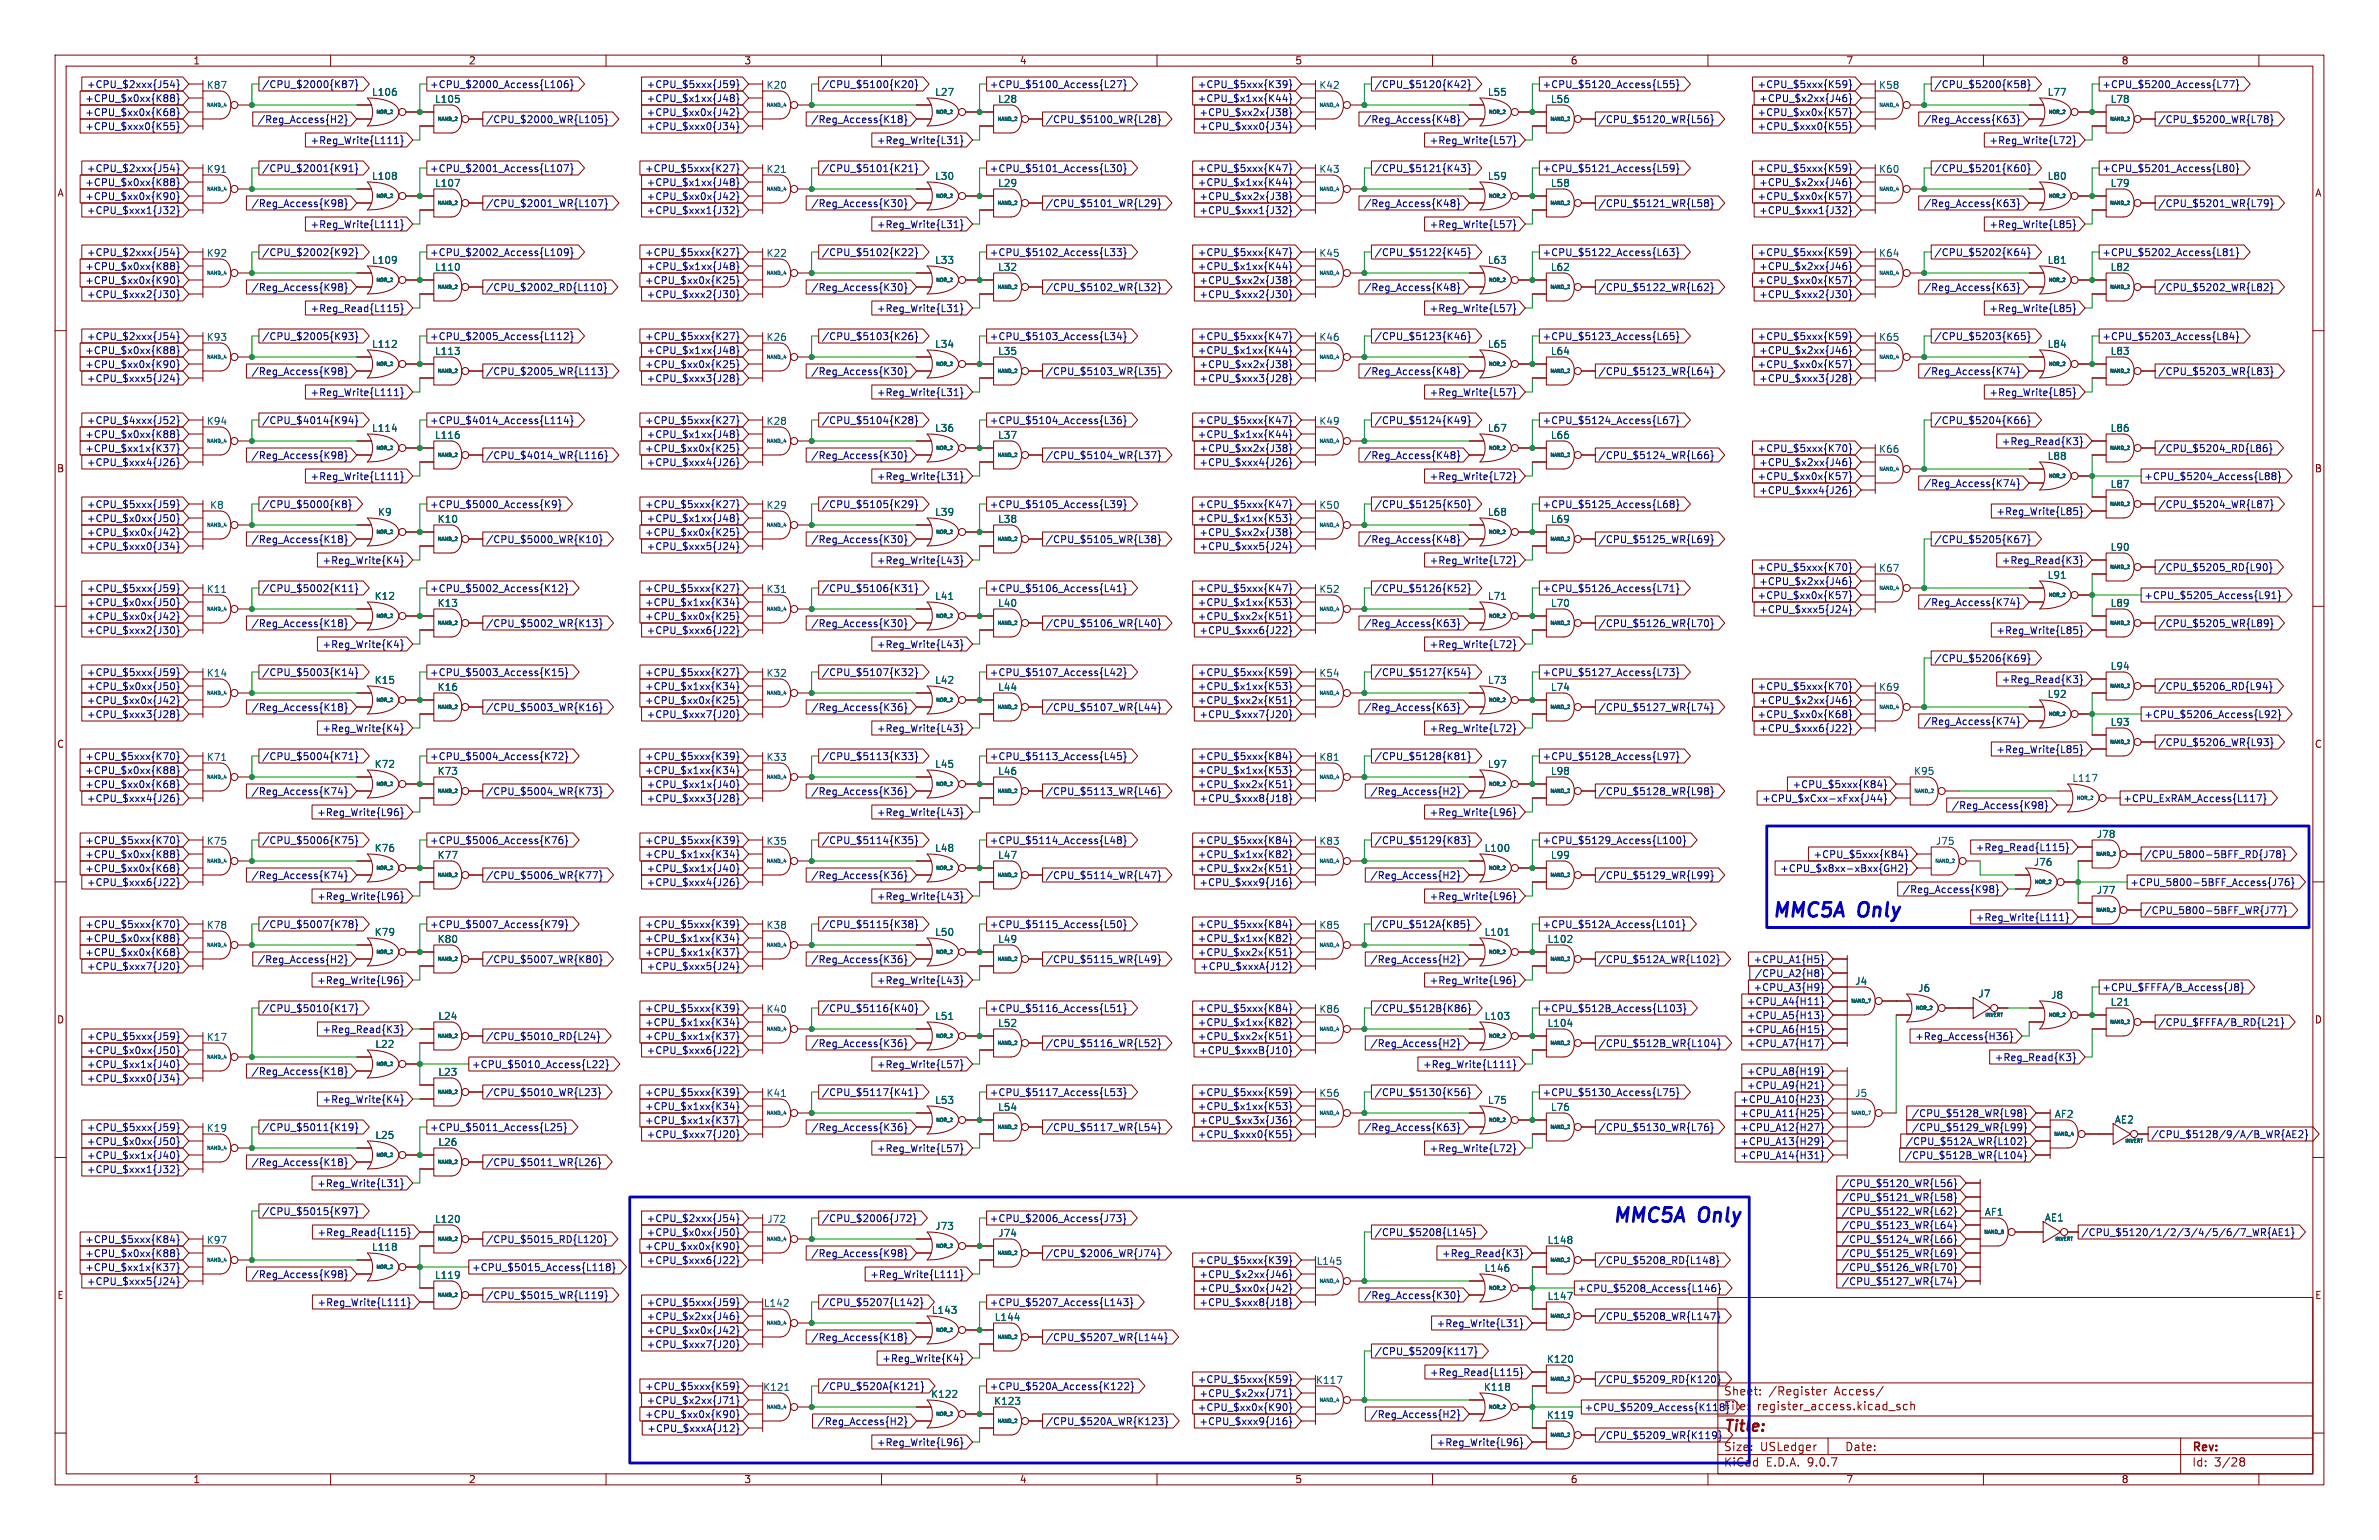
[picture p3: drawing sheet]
<svg xmlns="http://www.w3.org/2000/svg" width="432mm" height="279mm" viewBox="0 0 432 279" stroke-linecap="round" stroke-linejoin="round" font-family="sans-serif">
<defs><g id="words">
<g font-size="3.5" fill="#0000c2">
<text x="321.6" y="167.1">MMC5A</text>
<text x="337.5" y="167.1">Only</text>
<text x="292.6" y="222.5">MMC5A</text>
<text x="308.5" y="222.5">Only</text>
</g>
<text font-size="2.8" fill="#000084" x="312.8" y="260.3">Title:</text>
<text font-size="2.1" fill="#000084" x="312.8" y="256.1">File:</text>
<g font-size="2.1" fill="#840000">
<text x="312.8" y="253.4">Sheet:</text>
<text x="318.9" y="256.1">register_access.kicad_sch</text>
<text x="321" y="253.4">/Register</text>
<text x="333" y="253.4">Access/</text>
<text x="312.8" y="263.5">Size:</text>
<text x="319.5" y="263.5">USLedger</text>
<text x="334.8" y="263.5">Date:</text>
<text x="397.8" y="263.7">Rev:</text>
<text x="312.8" y="266.3">KiCad</text>
<text x="320.5" y="266.3">E.D.A.</text>
<text x="328.1" y="266.3">9.0.7</text>
<text x="397.8" y="266.3">Id:</text>
<text x="401.9" y="266.3">3/28</text>
</g>
<g font-size="1.8" fill="#840000">
<text x="35" y="11.9">1</text>
<text x="85" y="11.9">2</text>
<text x="135" y="11.9">3</text>
<text x="185" y="11.9">4</text>
<text x="235" y="11.9">5</text>
<text x="285" y="11.9">6</text>
<text x="335" y="11.9">7</text>
<text x="385" y="11.9">8</text>
<text x="10.3" y="35.9">A</text>
<text x="420.1" y="35.9">A</text>
<text x="10.3" y="85.9">B</text>
<text x="420.1" y="85.9">B</text>
<text x="10.3" y="135.9">C</text>
<text x="420.1" y="135.9">C</text>
<text x="10.3" y="185.9">D</text>
<text x="420.1" y="185.9">D</text>
<text x="10.3" y="235.9">E</text>
<text x="420.1" y="235.9">E</text>
<text x="35" y="269.3">1</text>
<text x="85" y="269.3">2</text>
<text x="135" y="269.3">3</text>
<text x="185" y="269.3">4</text>
<text x="235" y="269.3">5</text>
<text x="285" y="269.3">6</text>
<text x="335" y="269.3">7</text>
<text x="385" y="269.3">8</text>
</g>
<g font-size="1.8" fill="#000084">
<text x="15.7" y="16.2">+CPU_$2xxx{J54}</text>
<text x="47.5" y="16.2">/CPU_$2000{K87}</text>
<text x="77.9" y="16.2">+CPU_$2000_Access{L106}</text>
<text x="117.3" y="16.2">+CPU_$5xxx{J59}</text>
<text x="149.1" y="16.2">/CPU_$5100{K20}</text>
<text x="179.5" y="16.2">+CPU_$5100_Access{L27}</text>
<text x="217.3" y="16.2">+CPU_$5xxx{K39}</text>
<text x="249.4" y="16.2">/CPU_$5120{K42}</text>
<text x="279.9" y="16.2">+CPU_$5120_Access{L55}</text>
<text x="318.9" y="16.2">+CPU_$5xxx{K59}</text>
<text x="351" y="16.2">/CPU_$5200{K58}</text>
<text x="381.5" y="16.2">+CPU_$5200_Access{L77}</text>
<text x="15.4" y="18.7">+CPU_$x0xx{K88}</text>
<text x="15.4" y="21.3">+CPU_$xx0x{K68}</text>
<text x="15.4" y="23.8">+CPU_$xxx0{K55}</text>
<text x="46.7" y="22.5">/Reg_Access{H2}</text>
<text x="88.1" y="22.5">/CPU_$2000_WR{L105}</text>
<text x="117.3" y="21.3">+CPU_$xx0x{J42}</text>
<text x="117.3" y="23.8">+CPU_$xxx0{J34}</text>
<text x="117.3" y="18.7">+CPU_$x1xx{J48}</text>
<text x="147.1" y="22.5">/Reg_Access{K18}</text>
<text x="189.7" y="22.5">/CPU_$5100_WR{L28}</text>
<text x="217.3" y="18.7">+CPU_$x1xx{K44}</text>
<text x="217.6" y="23.8">+CPU_$xxx0{J34}</text>
<text x="217.6" y="21.3">+CPU_$xx2x{J38}</text>
<text x="247.5" y="22.5">/Reg_Access{K48}</text>
<text x="290" y="22.5">/CPU_$5120_WR{L56}</text>
<text x="318.9" y="23.8">+CPU_$xxx0{K55}</text>
<text x="318.9" y="21.3">+CPU_$xx0x{K57}</text>
<text x="319.2" y="18.7">+CPU_$x2xx{J46}</text>
<text x="349.1" y="22.5">/Reg_Access{K63}</text>
<text x="391.6" y="22.5">/CPU_$5200_WR{L78}</text>
<text x="56.2" y="26.4">+Reg_Write{L111}</text>
<text x="159.1" y="26.4">+Reg_Write{L31}</text>
<text x="259.4" y="26.4">+Reg_Write{L57}</text>
<text x="361" y="26.4">+Reg_Write{L72}</text>
<text x="15.4" y="34">+CPU_$x0xx{K88}</text>
<text x="15.7" y="31.4">+CPU_$2xxx{J54}</text>
<text x="47.5" y="31.4">/CPU_$2001{K91}</text>
<text x="77.9" y="31.4">+CPU_$2001_Access{L107}</text>
<text x="117" y="31.4">+CPU_$5xxx{K27}</text>
<text x="117.3" y="34">+CPU_$x1xx{J48}</text>
<text x="149.1" y="31.4">/CPU_$5101{K21}</text>
<text x="179.5" y="31.4">+CPU_$5101_Access{L30}</text>
<text x="217.3" y="34">+CPU_$x1xx{K44}</text>
<text x="217.3" y="31.4">+CPU_$5xxx{K47}</text>
<text x="249.4" y="31.4">/CPU_$5121{K43}</text>
<text x="279.9" y="31.4">+CPU_$5121_Access{L59}</text>
<text x="318.9" y="31.4">+CPU_$5xxx{K59}</text>
<text x="319.2" y="34">+CPU_$x2xx{J46}</text>
<text x="351" y="31.4">/CPU_$5201{K60}</text>
<text x="381.5" y="31.4">+CPU_$5201_Access{L80}</text>
<text x="15.4" y="36.5">+CPU_$xx0x{K90}</text>
<text x="15.7" y="39.1">+CPU_$xxx1{J32}</text>
<text x="45.5" y="37.8">/Reg_Access{K98}</text>
<text x="56.2" y="41.6">+Reg_Write{L111}</text>
<text x="88.1" y="37.8">/CPU_$2001_WR{L107}</text>
<text x="117.3" y="39.1">+CPU_$xxx1{J32}</text>
<text x="117.3" y="36.5">+CPU_$xx0x{J42}</text>
<text x="147.1" y="37.8">/Reg_Access{K30}</text>
<text x="159.1" y="41.6">+Reg_Write{L31}</text>
<text x="189.7" y="37.8">/CPU_$5101_WR{L29}</text>
<text x="217.6" y="36.5">+CPU_$xx2x{J38}</text>
<text x="217.6" y="39.1">+CPU_$xxx1{J32}</text>
<text x="247.5" y="37.8">/Reg_Access{K48}</text>
<text x="259.4" y="41.6">+Reg_Write{L57}</text>
<text x="290" y="37.8">/CPU_$5121_WR{L58}</text>
<text x="318.9" y="36.5">+CPU_$xx0x{K57}</text>
<text x="319.2" y="39.1">+CPU_$xxx1{J32}</text>
<text x="349.1" y="37.8">/Reg_Access{K63}</text>
<text x="361" y="41.6">+Reg_Write{L85}</text>
<text x="391.6" y="37.8">/CPU_$5201_WR{L79}</text>
<text x="15.7" y="46.7">+CPU_$2xxx{J54}</text>
<text x="47.5" y="46.7">/CPU_$2002{K92}</text>
<text x="77.9" y="46.7">+CPU_$2002_Access{L109}</text>
<text x="117" y="46.7">+CPU_$5xxx{K27}</text>
<text x="149.1" y="46.7">/CPU_$5102{K22}</text>
<text x="179.5" y="46.7">+CPU_$5102_Access{L33}</text>
<text x="217.3" y="46.7">+CPU_$5xxx{K47}</text>
<text x="249.4" y="46.7">/CPU_$5122{K45}</text>
<text x="279.9" y="46.7">+CPU_$5122_Access{L63}</text>
<text x="318.9" y="46.7">+CPU_$5xxx{K59}</text>
<text x="351" y="46.7">/CPU_$5202{K64}</text>
<text x="381.5" y="46.7">+CPU_$5202_Access{L81}</text>
<text x="15.4" y="51.8">+CPU_$xx0x{K90}</text>
<text x="15.4" y="49.2">+CPU_$x0xx{K88}</text>
<text x="45.5" y="53">/Reg_Access{K98}</text>
<text x="88.1" y="53">/CPU_$2002_RD{L110}</text>
<text x="117" y="51.8">+CPU_$xx0x{K25}</text>
<text x="117.3" y="49.2">+CPU_$x1xx{J48}</text>
<text x="147.1" y="53">/Reg_Access{K30}</text>
<text x="189.7" y="53">/CPU_$5102_WR{L32}</text>
<text x="217.3" y="49.2">+CPU_$x1xx{K44}</text>
<text x="217.6" y="51.8">+CPU_$xx2x{J38}</text>
<text x="247.5" y="53">/Reg_Access{K48}</text>
<text x="290" y="53">/CPU_$5122_WR{L62}</text>
<text x="318.9" y="51.8">+CPU_$xx0x{K57}</text>
<text x="319.2" y="49.2">+CPU_$x2xx{J46}</text>
<text x="349.1" y="53">/Reg_Access{K63}</text>
<text x="391.6" y="53">/CPU_$5202_WR{L82}</text>
<text x="15.7" y="54.3">+CPU_$xxx2{J30}</text>
<text x="56.2" y="56.8">+Reg_Read{L115}</text>
<text x="117.3" y="54.3">+CPU_$xxx2{J30}</text>
<text x="159.1" y="56.8">+Reg_Write{L31}</text>
<text x="217.6" y="54.3">+CPU_$xxx2{J30}</text>
<text x="259.4" y="56.8">+Reg_Write{L57}</text>
<text x="319.2" y="54.3">+CPU_$xxx2{J30}</text>
<text x="361" y="56.8">+Reg_Write{L85}</text>
<text x="15.4" y="64.5">+CPU_$x0xx{K88}</text>
<text x="15.7" y="61.9">+CPU_$2xxx{J54}</text>
<text x="47.5" y="61.9">/CPU_$2005{K93}</text>
<text x="77.9" y="61.9">+CPU_$2005_Access{L112}</text>
<text x="117" y="61.9">+CPU_$5xxx{K27}</text>
<text x="117.3" y="64.5">+CPU_$x1xx{J48}</text>
<text x="149.1" y="61.9">/CPU_$5103{K26}</text>
<text x="179.5" y="61.9">+CPU_$5103_Access{L34}</text>
<text x="217.3" y="64.5">+CPU_$x1xx{K44}</text>
<text x="217.3" y="61.9">+CPU_$5xxx{K47}</text>
<text x="249.4" y="61.9">/CPU_$5123{K46}</text>
<text x="279.9" y="61.9">+CPU_$5123_Access{L65}</text>
<text x="318.9" y="61.9">+CPU_$5xxx{K59}</text>
<text x="319.2" y="64.5">+CPU_$x2xx{J46}</text>
<text x="351" y="61.9">/CPU_$5203{K65}</text>
<text x="381.5" y="61.9">+CPU_$5203_Access{L84}</text>
<text x="15.4" y="67">+CPU_$xx0x{K90}</text>
<text x="15.7" y="69.5">+CPU_$xxx5{J24}</text>
<text x="45.5" y="68.3">/Reg_Access{K98}</text>
<text x="88.1" y="68.3">/CPU_$2005_WR{L113}</text>
<text x="117" y="67">+CPU_$xx0x{K25}</text>
<text x="117.3" y="69.5">+CPU_$xxx3{J28}</text>
<text x="147.1" y="68.3">/Reg_Access{K30}</text>
<text x="189.7" y="68.3">/CPU_$5103_WR{L35}</text>
<text x="217.6" y="67">+CPU_$xx2x{J38}</text>
<text x="217.6" y="69.5">+CPU_$xxx3{J28}</text>
<text x="247.5" y="68.3">/Reg_Access{K48}</text>
<text x="290" y="68.3">/CPU_$5123_WR{L64}</text>
<text x="318.9" y="67">+CPU_$xx0x{K57}</text>
<text x="319.2" y="69.5">+CPU_$xxx3{J28}</text>
<text x="349.1" y="68.3">/Reg_Access{K74}</text>
<text x="391.6" y="68.3">/CPU_$5203_WR{L83}</text>
<text x="15.7" y="77.2">+CPU_$4xxx{J52}</text>
<text x="47.5" y="77.2">/CPU_$4014{K94}</text>
<text x="56.2" y="72.1">+Reg_Write{L111}</text>
<text x="77.9" y="77.2">+CPU_$4014_Access{L114}</text>
<text x="117" y="77.2">+CPU_$5xxx{K27}</text>
<text x="149.1" y="77.2">/CPU_$5104{K28}</text>
<text x="159.1" y="72.1">+Reg_Write{L31}</text>
<text x="179.5" y="77.2">+CPU_$5104_Access{L36}</text>
<text x="217.3" y="77.2">+CPU_$5xxx{K47}</text>
<text x="249.4" y="77.2">/CPU_$5124{K49}</text>
<text x="259.4" y="72.1">+Reg_Write{L57}</text>
<text x="279.9" y="77.2">+CPU_$5124_Access{L67}</text>
<text x="351" y="77.2">/CPU_$5204{K66}</text>
<text x="361" y="72.1">+Reg_Write{L85}</text>
<text x="15.4" y="82.2">+CPU_$xx1x{K37}</text>
<text x="15.4" y="79.7">+CPU_$x0xx{K88}</text>
<text x="45.5" y="83.5">/Reg_Access{K98}</text>
<text x="88.1" y="83.5">/CPU_$4014_WR{L116}</text>
<text x="117" y="82.2">+CPU_$xx0x{K25}</text>
<text x="117.3" y="79.7">+CPU_$x1xx{J48}</text>
<text x="147.1" y="83.5">/Reg_Access{K30}</text>
<text x="189.7" y="83.5">/CPU_$5104_WR{L37}</text>
<text x="217.3" y="79.7">+CPU_$x1xx{K44}</text>
<text x="217.6" y="82.2">+CPU_$xx2x{J38}</text>
<text x="247.5" y="83.5">/Reg_Access{K48}</text>
<text x="290" y="83.5">/CPU_$5124_WR{L66}</text>
<text x="318.9" y="82.2">+CPU_$5xxx{K70}</text>
<text x="363.2" y="81">+Reg_Read{K3}</text>
<text x="391.6" y="82.2">/CPU_$5204_RD{L86}</text>
<text x="15.7" y="84.8">+CPU_$xxx4{J26}</text>
<text x="56.2" y="87.3">+Reg_Write{L111}</text>
<text x="117.3" y="84.8">+CPU_$xxx4{J26}</text>
<text x="159.1" y="87.3">+Reg_Write{L31}</text>
<text x="217.6" y="84.8">+CPU_$xxx4{J26}</text>
<text x="259.4" y="87.3">+Reg_Write{L72}</text>
<text x="318.9" y="87.3">+CPU_$xx0x{K57}</text>
<text x="319.2" y="84.8">+CPU_$x2xx{J46}</text>
<text x="319.2" y="89.9">+CPU_$xxx4{J26}</text>
<text x="349.1" y="88.6">/Reg_Access{K74}</text>
<text x="389.1" y="87.3">+CPU_$5204_Access{L88}</text>
<text x="15.7" y="94.9">+CPU_$x0xx{J50}</text>
<text x="15.7" y="92.4">+CPU_$5xxx{J59}</text>
<text x="47.5" y="92.4">/CPU_$5000{K8}</text>
<text x="77.9" y="92.4">+CPU_$5000_Access{K9}</text>
<text x="117" y="92.4">+CPU_$5xxx{K27}</text>
<text x="117.3" y="94.9">+CPU_$x1xx{J48}</text>
<text x="149.1" y="92.4">/CPU_$5105{K29}</text>
<text x="179.5" y="92.4">+CPU_$5105_Access{L39}</text>
<text x="217.3" y="94.9">+CPU_$x1xx{K53}</text>
<text x="217.3" y="92.4">+CPU_$5xxx{K47}</text>
<text x="249.4" y="92.4">/CPU_$5125{K50}</text>
<text x="279.9" y="92.4">+CPU_$5125_Access{L68}</text>
<text x="362.3" y="93.7">+Reg_Write{L85}</text>
<text x="391.6" y="92.4">/CPU_$5204_WR{L87}</text>
<text x="15.7" y="100">+CPU_$xxx0{J34}</text>
<text x="15.7" y="97.5">+CPU_$xx0x{J42}</text>
<text x="45.5" y="98.7">/Reg_Access{K18}</text>
<text x="88.1" y="98.7">/CPU_$5000_WR{K10}</text>
<text x="117" y="97.5">+CPU_$xx0x{K25}</text>
<text x="117.3" y="100">+CPU_$xxx5{J24}</text>
<text x="147.1" y="98.7">/Reg_Access{K30}</text>
<text x="189.7" y="98.7">/CPU_$5105_WR{L38}</text>
<text x="217.6" y="97.5">+CPU_$xx2x{J38}</text>
<text x="217.6" y="100">+CPU_$xxx5{J24}</text>
<text x="247.5" y="98.7">/Reg_Access{K48}</text>
<text x="290" y="98.7">/CPU_$5125_WR{L69}</text>
<text x="351" y="98.7">/CPU_$5205{K67}</text>
<text x="15.7" y="107.6">+CPU_$5xxx{J59}</text>
<text x="47.5" y="107.6">/CPU_$5002{K11}</text>
<text x="58.4" y="102.6">+Reg_Write{K4}</text>
<text x="77.9" y="107.6">+CPU_$5002_Access{K12}</text>
<text x="117" y="107.6">+CPU_$5xxx{K27}</text>
<text x="149.1" y="107.6">/CPU_$5106{K31}</text>
<text x="159.1" y="102.6">+Reg_Write{L43}</text>
<text x="179.5" y="107.6">+CPU_$5106_Access{L41}</text>
<text x="217.3" y="107.6">+CPU_$5xxx{K47}</text>
<text x="249.4" y="107.6">/CPU_$5126{K52}</text>
<text x="259.4" y="102.6">+Reg_Write{L72}</text>
<text x="279.9" y="107.6">+CPU_$5126_Access{L71}</text>
<text x="318.9" y="103.8">+CPU_$5xxx{K70}</text>
<text x="319.2" y="106.4">+CPU_$x2xx{J46}</text>
<text x="363.2" y="102.6">+Reg_Read{K3}</text>
<text x="391.6" y="103.8">/CPU_$5205_RD{L90}</text>
<text x="15.7" y="110.2">+CPU_$x0xx{J50}</text>
<text x="15.7" y="112.7">+CPU_$xx0x{J42}</text>
<text x="45.5" y="114">/Reg_Access{K18}</text>
<text x="88.1" y="114">/CPU_$5002_WR{K13}</text>
<text x="117" y="110.2">+CPU_$x1xx{K34}</text>
<text x="117" y="112.7">+CPU_$xx0x{K25}</text>
<text x="147.1" y="114">/Reg_Access{K30}</text>
<text x="189.7" y="114">/CPU_$5106_WR{L40}</text>
<text x="217.3" y="110.2">+CPU_$x1xx{K53}</text>
<text x="217.3" y="112.7">+CPU_$xx2x{K51}</text>
<text x="247.5" y="114">/Reg_Access{K63}</text>
<text x="290" y="114">/CPU_$5126_WR{L70}</text>
<text x="318.9" y="108.9">+CPU_$xx0x{K57}</text>
<text x="319.2" y="111.4">+CPU_$xxx5{J24}</text>
<text x="349.1" y="110.2">/Reg_Access{K74}</text>
<text x="389.1" y="108.9">+CPU_$5205_Access{L91}</text>
<text x="391.6" y="114">/CPU_$5205_WR{L89}</text>
<text x="15.7" y="115.3">+CPU_$xxx2{J30}</text>
<text x="58.4" y="117.8">+Reg_Write{K4}</text>
<text x="117.3" y="115.3">+CPU_$xxx6{J22}</text>
<text x="159.1" y="117.8">+Reg_Write{L43}</text>
<text x="217.6" y="115.3">+CPU_$xxx6{J22}</text>
<text x="259.4" y="117.8">+Reg_Write{L72}</text>
<text x="362.3" y="115.3">+Reg_Write{L85}</text>
<text x="15.7" y="125.4">+CPU_$x0xx{J50}</text>
<text x="15.7" y="122.9">+CPU_$5xxx{J59}</text>
<text x="47.5" y="122.9">/CPU_$5003{K14}</text>
<text x="77.9" y="122.9">+CPU_$5003_Access{K15}</text>
<text x="117" y="122.9">+CPU_$5xxx{K27}</text>
<text x="117" y="125.4">+CPU_$x1xx{K34}</text>
<text x="149.1" y="122.9">/CPU_$5107{K32}</text>
<text x="179.5" y="122.9">+CPU_$5107_Access{L42}</text>
<text x="217.3" y="122.9">+CPU_$5xxx{K59}</text>
<text x="217.3" y="125.4">+CPU_$x1xx{K53}</text>
<text x="249.4" y="122.9">/CPU_$5127{K54}</text>
<text x="279.9" y="122.9">+CPU_$5127_Access{L73}</text>
<text x="318.9" y="125.4">+CPU_$5xxx{K70}</text>
<text x="351" y="120.3">/CPU_$5206{K69}</text>
<text x="363.2" y="124.1">+Reg_Read{K3}</text>
<text x="391.6" y="125.4">/CPU_$5206_RD{L94}</text>
<text x="15.7" y="128">+CPU_$xx0x{J42}</text>
<text x="15.7" y="130.5">+CPU_$xxx3{J28}</text>
<text x="45.5" y="129.2">/Reg_Access{K18}</text>
<text x="88.1" y="129.2">/CPU_$5003_WR{K16}</text>
<text x="117" y="128">+CPU_$xx0x{K25}</text>
<text x="117.3" y="130.5">+CPU_$xxx7{J20}</text>
<text x="147.1" y="129.2">/Reg_Access{K36}</text>
<text x="189.7" y="129.2">/CPU_$5107_WR{L44}</text>
<text x="217.3" y="128">+CPU_$xx2x{K51}</text>
<text x="217.6" y="130.5">+CPU_$xxx7{J20}</text>
<text x="247.5" y="129.2">/Reg_Access{K63}</text>
<text x="290" y="129.2">/CPU_$5127_WR{L74}</text>
<text x="318.9" y="130.5">+CPU_$xx0x{K68}</text>
<text x="319.2" y="128">+CPU_$x2xx{J46}</text>
<text x="349.1" y="131.8">/Reg_Access{K74}</text>
<text x="389.1" y="130.5">+CPU_$5206_Access{L92}</text>
<text x="58.4" y="133">+Reg_Write{K4}</text>
<text x="159.1" y="133">+Reg_Write{L43}</text>
<text x="259.4" y="133">+Reg_Write{L72}</text>
<text x="319.2" y="133">+CPU_$xxx6{J22}</text>
<text x="362.3" y="136.8">+Reg_Write{L85}</text>
<text x="391.6" y="135.6">/CPU_$5206_WR{L93}</text>
<text x="15.4" y="143.2">+CPU_$xx0x{K68}</text>
<text x="15.4" y="140.7">+CPU_$x0xx{K88}</text>
<text x="15.4" y="138.1">+CPU_$5xxx{K70}</text>
<text x="47.5" y="138.1">/CPU_$5004{K71}</text>
<text x="77.9" y="138.1">+CPU_$5004_Access{K72}</text>
<text x="117" y="140.7">+CPU_$x1xx{K34}</text>
<text x="117" y="138.1">+CPU_$5xxx{K39}</text>
<text x="117.3" y="143.2">+CPU_$xx1x{J40}</text>
<text x="149.1" y="138.1">/CPU_$5113{K33}</text>
<text x="179.5" y="138.1">+CPU_$5113_Access{L45}</text>
<text x="217.3" y="143.2">+CPU_$xx2x{K51}</text>
<text x="217.3" y="140.7">+CPU_$x1xx{K53}</text>
<text x="217.3" y="138.1">+CPU_$5xxx{K84}</text>
<text x="249.4" y="138.1">/CPU_$5128{K81}</text>
<text x="279.9" y="138.1">+CPU_$5128_Access{L97}</text>
<text x="325.2" y="143.2">+CPU_$5xxx{K84}</text>
<text x="15.7" y="145.7">+CPU_$xxx4{J26}</text>
<text x="45.5" y="144.5">/Reg_Access{K74}</text>
<text x="57.5" y="148.3">+Reg_Write{L96}</text>
<text x="88.1" y="144.5">/CPU_$5004_WR{K73}</text>
<text x="117.3" y="145.7">+CPU_$xxx3{J28}</text>
<text x="147.1" y="144.5">/Reg_Access{K36}</text>
<text x="159.1" y="148.3">+Reg_Write{L43}</text>
<text x="189.7" y="144.5">/CPU_$5113_WR{L46}</text>
<text x="217.6" y="145.7">+CPU_$xxx8{J18}</text>
<text x="248.6" y="144.5">/Reg_Access{H2}</text>
<text x="259.4" y="148.3">+Reg_Write{L96}</text>
<text x="290" y="144.5">/CPU_$5128_WR{L98}</text>
<text x="319.7" y="145.7">+CPU_$xCxx-xFxx{J44}</text>
<text x="354.1" y="147">/Reg_Access{K98}</text>
<text x="385.3" y="145.7">+CPU_ExRAM_Access{L117}</text>
<text x="15.4" y="155.9">+CPU_$x0xx{K88}</text>
<text x="15.4" y="153.4">+CPU_$5xxx{K70}</text>
<text x="47.5" y="153.4">/CPU_$5006{K75}</text>
<text x="77.9" y="153.4">+CPU_$5006_Access{K76}</text>
<text x="117" y="153.4">+CPU_$5xxx{K39}</text>
<text x="117" y="155.9">+CPU_$x1xx{K34}</text>
<text x="149.1" y="153.4">/CPU_$5114{K35}</text>
<text x="179.5" y="153.4">+CPU_$5114_Access{L48}</text>
<text x="217.3" y="155.9">+CPU_$x1xx{K82}</text>
<text x="217.3" y="153.4">+CPU_$5xxx{K84}</text>
<text x="249.4" y="153.4">/CPU_$5129{K83}</text>
<text x="279.9" y="153.4">+CPU_$5129_Access{L100}</text>
<text x="329.1" y="155.9">+CPU_$5xxx{K84}</text>
<text x="358.5" y="154.6">+Reg_Read{L115}</text>
<text x="389.1" y="155.9">/CPU_5800-5BFF_RD{J78}</text>
<text x="15.4" y="158.4">+CPU_$xx0x{K68}</text>
<text x="15.7" y="161">+CPU_$xxx6{J22}</text>
<text x="45.5" y="159.7">/Reg_Access{K74}</text>
<text x="88.1" y="159.7">/CPU_$5006_WR{K77}</text>
<text x="117.3" y="161">+CPU_$xxx4{J26}</text>
<text x="117.3" y="158.4">+CPU_$xx1x{J40}</text>
<text x="147.1" y="159.7">/Reg_Access{K36}</text>
<text x="189.7" y="159.7">/CPU_$5114_WR{L47}</text>
<text x="217.3" y="158.4">+CPU_$xx2x{K51}</text>
<text x="217.6" y="161">+CPU_$xxx9{J16}</text>
<text x="248.6" y="159.7">/Reg_Access{H2}</text>
<text x="290" y="159.7">/CPU_$5129_WR{L99}</text>
<text x="323" y="158.4">+CPU_$x8xx-xBxx{GH2}</text>
<text x="386.6" y="161">+CPU_5800-5BFF_Access{J76}</text>
<text x="57.5" y="163.5">+Reg_Write{L96}</text>
<text x="159.1" y="163.5">+Reg_Write{L43}</text>
<text x="259.4" y="163.5">+Reg_Write{L96}</text>
<text x="345.3" y="162.2">/Reg_Access{K98}</text>
<text x="358.5" y="167.3">+Reg_Write{L111}</text>
<text x="389.1" y="166.1">/CPU_5800-5BFF_WR{J77}</text>
<text x="15.4" y="171.1">+CPU_$x0xx{K88}</text>
<text x="15.4" y="173.7">+CPU_$xx0x{K68}</text>
<text x="15.4" y="168.6">+CPU_$5xxx{K70}</text>
<text x="47.5" y="168.6">/CPU_$5007{K78}</text>
<text x="77.9" y="168.6">+CPU_$5007_Access{K79}</text>
<text x="117" y="168.6">+CPU_$5xxx{K39}</text>
<text x="117" y="171.1">+CPU_$x1xx{K34}</text>
<text x="117" y="173.7">+CPU_$xx1x{K37}</text>
<text x="149.1" y="168.6">/CPU_$5115{K38}</text>
<text x="179.5" y="168.6">+CPU_$5115_Access{L50}</text>
<text x="217.3" y="173.7">+CPU_$xx2x{K51}</text>
<text x="217.3" y="171.1">+CPU_$x1xx{K82}</text>
<text x="217.3" y="168.6">+CPU_$5xxx{K84}</text>
<text x="249.4" y="168.6">/CPU_$512A{K85}</text>
<text x="279.9" y="168.6">+CPU_$512A_Access{L101}</text>
<text x="15.7" y="176.2">+CPU_$xxx7{J20}</text>
<text x="46.7" y="174.9">/Reg_Access{H2}</text>
<text x="57.5" y="178.8">+Reg_Write{L96}</text>
<text x="88.1" y="174.9">/CPU_$5007_WR{K80}</text>
<text x="117.3" y="176.2">+CPU_$xxx5{J24}</text>
<text x="147.1" y="174.9">/Reg_Access{K36}</text>
<text x="159.1" y="178.8">+Reg_Write{L43}</text>
<text x="189.7" y="174.9">/CPU_$5115_WR{L49}</text>
<text x="217.7" y="176.2">+CPU_$xxxA{J12}</text>
<text x="248.6" y="174.9">/Reg_Access{H2}</text>
<text x="259.4" y="178.8">+Reg_Write{L96}</text>
<text x="290" y="174.9">/CPU_$512A_WR{L102}</text>
<text x="318.2" y="174.9">+CPU_A1{H5}</text>
<text x="318.4" y="177.5">/CPU_A2{H8}</text>
<text x="47.5" y="183.8">/CPU_$5010{K17}</text>
<text x="117" y="183.8">+CPU_$5xxx{K39}</text>
<text x="149.1" y="183.8">/CPU_$5116{K40}</text>
<text x="179.5" y="183.8">+CPU_$5116_Access{L51}</text>
<text x="217.3" y="183.8">+CPU_$5xxx{K84}</text>
<text x="249.4" y="183.8">/CPU_$512B{K86}</text>
<text x="279.9" y="183.8">+CPU_$512B_Access{L103}</text>
<text x="317" y="185.1">+CPU_A5{H13}</text>
<text x="317" y="182.6">+CPU_A4{H11}</text>
<text x="318.2" y="180">+CPU_A3{H9}</text>
<text x="381.5" y="180">+CPU_$FFFA/B_Access{J8}</text>
<text x="15.7" y="191.5">+CPU_$x0xx{J50}</text>
<text x="15.7" y="188.9">+CPU_$5xxx{J59}</text>
<text x="58.4" y="187.6">+Reg_Read{K3}</text>
<text x="88.1" y="188.9">/CPU_$5010_RD{L24}</text>
<text x="117" y="186.4">+CPU_$x1xx{K34}</text>
<text x="117" y="188.9">+CPU_$xx1x{K37}</text>
<text x="117.3" y="191.5">+CPU_$xxx6{J22}</text>
<text x="147.1" y="190.2">/Reg_Access{K36}</text>
<text x="189.7" y="190.2">/CPU_$5116_WR{L52}</text>
<text x="217.3" y="186.4">+CPU_$x1xx{K82}</text>
<text x="217.3" y="188.9">+CPU_$xx2x{K51}</text>
<text x="217.5" y="191.5">+CPU_$xxxB{J10}</text>
<text x="248.6" y="190.2">/Reg_Access{H2}</text>
<text x="290" y="190.2">/CPU_$512B_WR{L104}</text>
<text x="317" y="187.6">+CPU_A6{H15}</text>
<text x="317" y="190.2">+CPU_A7{H17}</text>
<text x="347.5" y="188.9">+Reg_Access{H36}</text>
<text x="391.6" y="186.4">/CPU_$FFFA/B_RD{L21}</text>
<text x="15.7" y="196.5">+CPU_$xxx0{J34}</text>
<text x="15.7" y="194">+CPU_$xx1x{J40}</text>
<text x="45.5" y="195.3">/Reg_Access{K18}</text>
<text x="85.6" y="194">+CPU_$5010_Access{L22}</text>
<text x="159.1" y="194">+Reg_Write{L57}</text>
<text x="258.2" y="194">+Reg_Write{L111}</text>
<text x="317" y="195.3">+CPU_A8{H19}</text>
<text x="317" y="197.8">+CPU_A9{H21}</text>
<text x="362" y="192.7">+Reg_Read{K3}</text>
<text x="58.4" y="200.3">+Reg_Write{K4}</text>
<text x="88.1" y="199.1">/CPU_$5010_WR{L23}</text>
<text x="117" y="199.1">+CPU_$5xxx{K39}</text>
<text x="117" y="201.6">+CPU_$x1xx{K34}</text>
<text x="149.1" y="199.1">/CPU_$5117{K41}</text>
<text x="179.5" y="199.1">+CPU_$5117_Access{L53}</text>
<text x="217.3" y="199.1">+CPU_$5xxx{K59}</text>
<text x="217.3" y="201.6">+CPU_$x1xx{K53}</text>
<text x="249.4" y="199.1">/CPU_$5130{K56}</text>
<text x="279.9" y="199.1">+CPU_$5130_Access{L75}</text>
<text x="315.7" y="200.3">+CPU_A10{H23}</text>
<text x="315.7" y="202.9">+CPU_A11{H25}</text>
<text x="346.9" y="202.9">/CPU_$5128_WR{L98}</text>
<text x="15.7" y="205.4">+CPU_$5xxx{J59}</text>
<text x="15.7" y="208">+CPU_$x0xx{J50}</text>
<text x="47.5" y="205.4">/CPU_$5011{K19}</text>
<text x="77.9" y="205.4">+CPU_$5011_Access{L25}</text>
<text x="117" y="204.2">+CPU_$xx1x{K37}</text>
<text x="117.3" y="206.7">+CPU_$xxx7{J20}</text>
<text x="147.1" y="205.4">/Reg_Access{K36}</text>
<text x="159.1" y="209.2">+Reg_Write{L57}</text>
<text x="189.7" y="205.4">/CPU_$5117_WR{L54}</text>
<text x="217.3" y="206.7">+CPU_$xxx0{K55}</text>
<text x="217.6" y="204.2">+CPU_$xx3x{J36}</text>
<text x="247.5" y="205.4">/Reg_Access{K63}</text>
<text x="259.4" y="209.2">+Reg_Write{L72}</text>
<text x="290" y="205.4">/CPU_$5130_WR{L76}</text>
<text x="315.7" y="208">+CPU_A13{H29}</text>
<text x="315.7" y="205.4">+CPU_A12{H27}</text>
<text x="345.8" y="208">/CPU_$512A_WR{L102}</text>
<text x="346.9" y="205.4">/CPU_$5129_WR{L99}</text>
<text x="390.4" y="206.7">/CPU_$5128/9/A/B_WR{AE2}</text>
<text x="15.7" y="210.5">+CPU_$xx1x{J40}</text>
<text x="15.7" y="213">+CPU_$xxx1{J32}</text>
<text x="45.5" y="211.8">/Reg_Access{K18}</text>
<text x="57.5" y="215.6">+Reg_Write{L31}</text>
<text x="88.1" y="211.8">/CPU_$5011_WR{L26}</text>
<text x="315.7" y="210.5">+CPU_A14{H31}</text>
<text x="334.2" y="215.6">/CPU_$5120_WR{L56}</text>
<text x="345.6" y="210.5">/CPU_$512B_WR{L104}</text>
<text x="47.5" y="220.7">/CPU_$5015{K97}</text>
<text x="117.3" y="221.9">+CPU_$2xxx{J54}</text>
<text x="149.1" y="221.9">/CPU_$2006{J72}</text>
<text x="179.5" y="221.9">+CPU_$2006_Access{J73}</text>
<text x="334.2" y="220.7">/CPU_$5122_WR{L62}</text>
<text x="334.2" y="218.1">/CPU_$5121_WR{L58}</text>
<text x="15.4" y="225.7">+CPU_$5xxx{K84}</text>
<text x="57.5" y="224.5">+Reg_Read{L115}</text>
<text x="88.1" y="225.7">/CPU_$5015_RD{L120}</text>
<text x="117" y="227">+CPU_$xx0x{K90}</text>
<text x="117.3" y="224.5">+CPU_$x0xx{J50}</text>
<text x="249.4" y="224.5">/CPU_$5208{L145}</text>
<text x="334.2" y="225.7">/CPU_$5124_WR{L66}</text>
<text x="334.2" y="223.2">/CPU_$5123_WR{L64}</text>
<text x="377.7" y="224.5">/CPU_$5120/1/2/3/4/5/6/7_WR{AE1}</text>
<text x="15.4" y="228.3">+CPU_$x0xx{K88}</text>
<text x="15.4" y="230.8">+CPU_$xx1x{K37}</text>
<text x="15.7" y="233.4">+CPU_$xxx5{J24}</text>
<text x="45.5" y="232.1">/Reg_Access{K98}</text>
<text x="85.6" y="230.8">+CPU_$5015_Access{L118}</text>
<text x="117.3" y="229.6">+CPU_$xxx6{J22}</text>
<text x="147.1" y="228.3">/Reg_Access{K98}</text>
<text x="157.8" y="232.1">+Reg_Write{L111}</text>
<text x="189.7" y="228.3">/CPU_$2006_WR{J74}</text>
<text x="217.3" y="229.6">+CPU_$5xxx{K39}</text>
<text x="217.6" y="232.1">+CPU_$x2xx{J46}</text>
<text x="261.6" y="228.3">+Reg_Read{K3}</text>
<text x="290" y="229.6">/CPU_$5208_RD{L148}</text>
<text x="334.2" y="233.4">/CPU_$5127_WR{L74}</text>
<text x="334.2" y="230.8">/CPU_$5126_WR{L70}</text>
<text x="334.2" y="228.3">/CPU_$5125_WR{L69}</text>
<text x="57.5" y="237.2">+Reg_Write{L111}</text>
<text x="88.1" y="235.9">/CPU_$5015_WR{L119}</text>
<text x="117.3" y="239.7">+CPU_$x2xx{J46}</text>
<text x="117.3" y="237.2">+CPU_$5xxx{J59}</text>
<text x="149.1" y="237.2">/CPU_$5207{L142}</text>
<text x="179.5" y="237.2">+CPU_$5207_Access{L143}</text>
<text x="217.6" y="234.6">+CPU_$xx0x{J42}</text>
<text x="217.6" y="237.2">+CPU_$xxx8{J18}</text>
<text x="247.5" y="235.9">/Reg_Access{K30}</text>
<text x="286.2" y="234.6">+CPU_$5208_Access{L146}</text>
<text x="290" y="239.7">/CPU_$5208_WR{L147}</text>
<text x="117.3" y="244.8">+CPU_$xxx7{J20}</text>
<text x="117.3" y="242.3">+CPU_$xx0x{J42}</text>
<text x="147.1" y="243.5">/Reg_Access{K18}</text>
<text x="189.7" y="243.5">/CPU_$5207_WR{L144}</text>
<text x="260.7" y="241">+Reg_Write{L31}</text>
<text x="160" y="247.3">+Reg_Write{K4}</text>
<text x="217.3" y="251.1">+CPU_$5xxx{K59}</text>
<text x="249.4" y="246.1">/CPU_$5209{K117}</text>
<text x="259.4" y="249.9">+Reg_Read{L115}</text>
<text x="290" y="251.1">/CPU_$5209_RD{K120}</text>
<text x="117" y="252.4">+CPU_$5xxx{K59}</text>
<text x="117" y="257.5">+CPU_$xx0x{K90}</text>
<text x="117.3" y="255">+CPU_$x2xx{J71}</text>
<text x="149.1" y="252.4">/CPU_$520A{K121}</text>
<text x="179.5" y="252.4">+CPU_$520A_Access{K122}</text>
<text x="217.3" y="256.2">+CPU_$xx0x{K90}</text>
<text x="217.6" y="253.7">+CPU_$x2xx{J71}</text>
<text x="248.6" y="257.5">/Reg_Access{H2}</text>
<text x="287.5" y="256.2">+CPU_$5209_Access{K118}</text>
<text x="117.4" y="260">+CPU_$xxxA{J12}</text>
<text x="148.3" y="258.8">/Reg_Access{H2}</text>
<text x="159.1" y="262.6">+Reg_Write{L96}</text>
<text x="189.7" y="258.8">/CPU_$520A_WR{K123}</text>
<text x="217.6" y="258.8">+CPU_$xxx9{J16}</text>
<text x="260.7" y="262.6">+Reg_Write{L96}</text>
<text x="290" y="261.3">/CPU_$5209_WR{K119}</text>
</g>
<g font-size="1.8" fill="#006464">
<text x="37.4" y="16.3">K87</text>
<text x="67.4" y="17.6">L106</text>
<text x="139" y="16.3">K20</text>
<text x="169.6" y="17.6">L27</text>
<text x="239.4" y="16.3">K42</text>
<text x="270" y="17.6">L55</text>
<text x="341" y="16.3">K58</text>
<text x="371.6" y="17.6">L77</text>
<text x="78.9" y="18.9">L105</text>
<text x="181.1" y="18.9">L28</text>
<text x="281.4" y="18.9">L56</text>
<text x="383" y="18.9">L78</text>
<text x="37.4" y="31.6">K91</text>
<text x="67.4" y="32.8">L108</text>
<text x="78.9" y="34.1">L107</text>
<text x="139" y="31.6">K21</text>
<text x="169.6" y="32.8">L30</text>
<text x="181.1" y="34.1">L29</text>
<text x="239.4" y="31.6">K43</text>
<text x="270" y="32.8">L59</text>
<text x="281.4" y="34.1">L58</text>
<text x="341" y="31.6">K60</text>
<text x="371.6" y="32.8">L80</text>
<text x="383" y="34.1">L79</text>
<text x="37.4" y="46.8">K92</text>
<text x="139" y="46.8">K22</text>
<text x="239.4" y="46.8">K45</text>
<text x="341" y="46.8">K64</text>
<text x="67.4" y="48.1">L109</text>
<text x="78.9" y="49.3">L110</text>
<text x="169.6" y="48.1">L33</text>
<text x="181.1" y="49.3">L32</text>
<text x="270" y="48.1">L63</text>
<text x="281.4" y="49.3">L62</text>
<text x="371.6" y="48.1">L81</text>
<text x="383" y="49.3">L82</text>
<text x="37.4" y="62">K93</text>
<text x="67.4" y="63.3">L112</text>
<text x="78.9" y="64.6">L113</text>
<text x="139" y="62">K26</text>
<text x="169.6" y="63.3">L34</text>
<text x="181.1" y="64.6">L35</text>
<text x="239.4" y="62">K46</text>
<text x="270" y="63.3">L65</text>
<text x="281.4" y="64.6">L64</text>
<text x="341" y="62">K65</text>
<text x="371.6" y="63.3">L84</text>
<text x="383" y="64.6">L83</text>
<text x="37.4" y="77.3">K94</text>
<text x="139" y="77.3">K28</text>
<text x="239.4" y="77.3">K49</text>
<text x="67.4" y="78.6">L114</text>
<text x="78.9" y="79.8">L116</text>
<text x="169.6" y="78.6">L36</text>
<text x="181.1" y="79.8">L37</text>
<text x="270" y="78.6">L67</text>
<text x="281.4" y="79.8">L66</text>
<text x="341" y="82.4">K66</text>
<text x="371.6" y="83.6">L88</text>
<text x="383" y="78.6">L86</text>
<text x="383" y="88.7">L87</text>
<text x="38" y="92.5">K8</text>
<text x="68.5" y="93.8">K9</text>
<text x="79.3" y="95.1">K10</text>
<text x="139" y="92.5">K29</text>
<text x="169.6" y="93.8">L39</text>
<text x="181.1" y="95.1">L38</text>
<text x="239.4" y="92.5">K50</text>
<text x="270" y="93.8">L68</text>
<text x="281.4" y="95.1">L69</text>
<text x="383" y="100.1">L90</text>
<text x="37.4" y="107.8">K11</text>
<text x="139" y="107.8">K31</text>
<text x="239.4" y="107.8">K52</text>
<text x="341" y="104">K67</text>
<text x="371.6" y="105.2">L91</text>
<text x="67.9" y="109">K12</text>
<text x="79.3" y="110.3">K13</text>
<text x="169.6" y="109">L41</text>
<text x="181.1" y="110.3">L40</text>
<text x="270" y="109">L71</text>
<text x="281.4" y="110.3">L70</text>
<text x="383" y="110.3">L89</text>
<text x="37.4" y="123">K14</text>
<text x="67.9" y="124.3">K15</text>
<text x="79.3" y="125.5">K16</text>
<text x="139" y="123">K32</text>
<text x="169.6" y="124.3">L42</text>
<text x="181.1" y="125.5">L44</text>
<text x="239.4" y="123">K54</text>
<text x="270" y="124.3">L73</text>
<text x="281.4" y="125.5">L74</text>
<text x="341" y="125.5">K69</text>
<text x="383" y="121.7">L94</text>
<text x="371.6" y="126.8">L92</text>
<text x="383" y="131.9">L93</text>
<text x="37.4" y="138.2">K71</text>
<text x="67.9" y="139.5">K72</text>
<text x="79.3" y="140.8">K73</text>
<text x="139" y="138.2">K33</text>
<text x="169.6" y="139.5">L45</text>
<text x="181.1" y="140.8">L46</text>
<text x="239.4" y="138.2">K81</text>
<text x="270" y="139.5">L97</text>
<text x="281.4" y="140.8">L98</text>
<text x="347.3" y="140.8">K95</text>
<text x="376" y="142.1">L117</text>
<text x="37.4" y="153.5">K75</text>
<text x="67.9" y="154.8">K76</text>
<text x="139" y="153.5">K35</text>
<text x="169.6" y="154.8">L48</text>
<text x="239.4" y="153.5">K83</text>
<text x="269.4" y="154.8">L100</text>
<text x="351.3" y="153.5">J75</text>
<text x="380.5" y="152.2">J78</text>
<text x="79.3" y="156">K77</text>
<text x="181.1" y="156">L47</text>
<text x="281.4" y="156">L99</text>
<text x="369" y="157.3">J76</text>
<text x="380.5" y="162.4">J77</text>
<text x="37.4" y="168.7">K78</text>
<text x="67.9" y="170">K79</text>
<text x="79.3" y="171.3">K80</text>
<text x="139" y="168.7">K38</text>
<text x="169.6" y="170">L50</text>
<text x="181.1" y="171.3">L49</text>
<text x="239.4" y="168.7">K85</text>
<text x="269.4" y="170">L101</text>
<text x="280.8" y="171.3">L102</text>
<text x="336.6" y="178.9">J4</text>
<text x="79.5" y="185.2">L24</text>
<text x="139" y="184">K40</text>
<text x="169.6" y="185.2">L51</text>
<text x="239.4" y="184">K86</text>
<text x="269.4" y="185.2">L103</text>
<text x="348.1" y="180.2">J6</text>
<text x="359" y="181.2">J7</text>
<text x="372.2" y="181.4">J8</text>
<text x="383" y="182.7">L21</text>
<text x="37.4" y="189">K17</text>
<text x="68" y="190.3">L22</text>
<text x="181.1" y="186.5">L52</text>
<text x="280.8" y="186.5">L104</text>
<text x="79.5" y="195.4">L23</text>
<text x="139" y="199.2">K41</text>
<text x="169.6" y="200.5">L53</text>
<text x="181.1" y="201.7">L54</text>
<text x="239.4" y="199.2">K56</text>
<text x="270" y="200.5">L75</text>
<text x="281.4" y="201.7">L76</text>
<text x="336.6" y="199.2">J5</text>
<text x="372.9" y="203">AF2</text>
<text x="37.4" y="205.6">K19</text>
<text x="68" y="206.8">L25</text>
<text x="79.5" y="208.1">L26</text>
<text x="383.7" y="204">AE2</text>
<text x="360.2" y="220.8">AF1</text>
<text x="371" y="221.8">AE1</text>
<text x="37.4" y="225.9">K97</text>
<text x="67.4" y="227.1">L118</text>
<text x="78.9" y="222.1">L120</text>
<text x="139.2" y="222.1">J72</text>
<text x="169.7" y="223.3">J73</text>
<text x="181.1" y="224.6">J74</text>
<text x="280.8" y="225.9">L148</text>
<text x="78.9" y="232.2">L119</text>
<text x="238.9" y="229.7">L145</text>
<text x="269.4" y="231">L146</text>
<text x="138.5" y="237.3">L142</text>
<text x="169" y="238.6">L143</text>
<text x="180.5" y="239.8">L144</text>
<text x="280.8" y="236">L147</text>
<text x="238.7" y="251.3">K117</text>
<text x="280.7" y="247.5">K120</text>
<text x="138.4" y="252.5">K121</text>
<text x="168.9" y="253.8">K122</text>
<text x="180.3" y="255.1">K123</text>
<text x="269.2" y="252.5">K118</text>
<text x="280.7" y="257.6">K119</text>
</g>
<g font-size=".9" fill="#006464">
<text x="37.4" y="19.6">NAND_4</text>
<text x="68.2" y="20.9">NOR_2</text>
<text x="79.3" y="22.1">NAND_2</text>
<text x="139" y="19.6">NAND_4</text>
<text x="169.8" y="20.9">NOR_2</text>
<text x="180.9" y="22.1">NAND_2</text>
<text x="239.3" y="19.6">NAND_4</text>
<text x="270.1" y="20.9">NOR_2</text>
<text x="281.2" y="22.1">NAND_2</text>
<text x="340.9" y="19.6">NAND_4</text>
<text x="371.7" y="20.9">NOR_2</text>
<text x="382.8" y="22.1">NAND_2</text>
<text x="37.4" y="34.8">NAND_4</text>
<text x="139" y="34.8">NAND_4</text>
<text x="239.3" y="34.8">NAND_4</text>
<text x="340.9" y="34.8">NAND_4</text>
<text x="68.2" y="36.1">NOR_2</text>
<text x="79.3" y="37.4">NAND_2</text>
<text x="169.8" y="36.1">NOR_2</text>
<text x="180.9" y="37.4">NAND_2</text>
<text x="270.1" y="36.1">NOR_2</text>
<text x="281.2" y="37.4">NAND_2</text>
<text x="371.7" y="36.1">NOR_2</text>
<text x="382.8" y="37.4">NAND_2</text>
<text x="37.4" y="50.1">NAND_4</text>
<text x="68.2" y="51.3">NOR_2</text>
<text x="79.3" y="52.6">NAND_2</text>
<text x="139" y="50.1">NAND_4</text>
<text x="169.8" y="51.3">NOR_2</text>
<text x="180.9" y="52.6">NAND_2</text>
<text x="239.3" y="50.1">NAND_4</text>
<text x="270.1" y="51.3">NOR_2</text>
<text x="281.2" y="52.6">NAND_2</text>
<text x="340.9" y="50.1">NAND_4</text>
<text x="371.7" y="51.3">NOR_2</text>
<text x="382.8" y="52.6">NAND_2</text>
<text x="37.4" y="65.3">NAND_4</text>
<text x="139" y="65.3">NAND_4</text>
<text x="239.3" y="65.3">NAND_4</text>
<text x="340.9" y="65.3">NAND_4</text>
<text x="68.2" y="66.6">NOR_2</text>
<text x="79.3" y="67.9">NAND_2</text>
<text x="169.8" y="66.6">NOR_2</text>
<text x="180.9" y="67.9">NAND_2</text>
<text x="270.1" y="66.6">NOR_2</text>
<text x="281.2" y="67.9">NAND_2</text>
<text x="371.7" y="66.6">NOR_2</text>
<text x="382.8" y="67.9">NAND_2</text>
<text x="37.4" y="80.6">NAND_4</text>
<text x="68.2" y="81.8">NOR_2</text>
<text x="79.3" y="83.1">NAND_2</text>
<text x="139" y="80.6">NAND_4</text>
<text x="169.8" y="81.8">NOR_2</text>
<text x="180.9" y="83.1">NAND_2</text>
<text x="239.3" y="80.6">NAND_4</text>
<text x="270.1" y="81.8">NOR_2</text>
<text x="281.2" y="83.1">NAND_2</text>
<text x="382.8" y="81.8">NAND_2</text>
<text x="340.9" y="85.6">NAND_4</text>
<text x="371.7" y="86.9">NOR_2</text>
<text x="37.4" y="95.8">NAND_4</text>
<text x="139" y="95.8">NAND_4</text>
<text x="239.3" y="95.8">NAND_4</text>
<text x="382.8" y="92">NAND_2</text>
<text x="68.2" y="97.1">NOR_2</text>
<text x="79.3" y="98.3">NAND_2</text>
<text x="169.8" y="97.1">NOR_2</text>
<text x="180.9" y="98.3">NAND_2</text>
<text x="270.1" y="97.1">NOR_2</text>
<text x="281.2" y="98.3">NAND_2</text>
<text x="340.9" y="107.2">NAND_4</text>
<text x="382.8" y="103.4">NAND_2</text>
<text x="37.4" y="111">NAND_4</text>
<text x="68.2" y="112.3">NOR_2</text>
<text x="79.3" y="113.6">NAND_2</text>
<text x="139" y="111">NAND_4</text>
<text x="169.8" y="112.3">NOR_2</text>
<text x="180.9" y="113.6">NAND_2</text>
<text x="239.3" y="111">NAND_4</text>
<text x="270.1" y="112.3">NOR_2</text>
<text x="281.2" y="113.6">NAND_2</text>
<text x="371.7" y="108.5">NOR_2</text>
<text x="382.8" y="113.6">NAND_2</text>
<text x="382.8" y="125">NAND_2</text>
<text x="37.4" y="126.3">NAND_4</text>
<text x="68.2" y="127.5">NOR_2</text>
<text x="79.3" y="128.8">NAND_2</text>
<text x="139" y="126.3">NAND_4</text>
<text x="169.8" y="127.5">NOR_2</text>
<text x="180.9" y="128.8">NAND_2</text>
<text x="239.3" y="126.3">NAND_4</text>
<text x="270.1" y="127.5">NOR_2</text>
<text x="281.2" y="128.8">NAND_2</text>
<text x="340.9" y="128.8">NAND_4</text>
<text x="371.7" y="130.1">NOR_2</text>
<text x="382.8" y="135.2">NAND_2</text>
<text x="37.4" y="141.5">NAND_4</text>
<text x="68.2" y="142.8">NOR_2</text>
<text x="139" y="141.5">NAND_4</text>
<text x="169.8" y="142.8">NOR_2</text>
<text x="239.3" y="141.5">NAND_4</text>
<text x="270.1" y="142.8">NOR_2</text>
<text x="79.3" y="144.1">NAND_2</text>
<text x="180.9" y="144.1">NAND_2</text>
<text x="281.2" y="144.1">NAND_2</text>
<text x="347.3" y="144.1">NAND_2</text>
<text x="376.8" y="145.3">NOR_2</text>
<text x="380.3" y="155.5">NAND_2</text>
<text x="37.4" y="156.8">NAND_4</text>
<text x="68.2" y="158">NOR_2</text>
<text x="79.3" y="159.3">NAND_2</text>
<text x="139" y="156.8">NAND_4</text>
<text x="169.8" y="158">NOR_2</text>
<text x="180.9" y="159.3">NAND_2</text>
<text x="239.3" y="156.8">NAND_4</text>
<text x="270.1" y="158">NOR_2</text>
<text x="281.2" y="159.3">NAND_2</text>
<text x="351.1" y="156.8">NAND_2</text>
<text x="369.1" y="160.6">NOR_2</text>
<text x="380.3" y="165.6">NAND_2</text>
<text x="37.4" y="172">NAND_4</text>
<text x="68.2" y="173.3">NOR_2</text>
<text x="139" y="172">NAND_4</text>
<text x="169.8" y="173.3">NOR_2</text>
<text x="239.3" y="172">NAND_4</text>
<text x="270.1" y="173.3">NOR_2</text>
<text x="79.3" y="174.5">NAND_2</text>
<text x="180.9" y="174.5">NAND_2</text>
<text x="281.2" y="174.5">NAND_2</text>
<text x="335.9" y="182.2">NAND_7</text>
<text x="347.6" y="183.4">NOR_2</text>
<text x="360.2" y="184.7">INVERT</text>
<text x="371.7" y="184.7">NOR_2</text>
<text x="382.8" y="186">NAND_2</text>
<text x="79.3" y="188.5">NAND_2</text>
<text x="139" y="187.2">NAND_4</text>
<text x="169.8" y="188.5">NOR_2</text>
<text x="180.9" y="189.8">NAND_2</text>
<text x="239.3" y="187.2">NAND_4</text>
<text x="270.1" y="188.5">NOR_2</text>
<text x="281.2" y="189.8">NAND_2</text>
<text x="37.4" y="192.3">NAND_4</text>
<text x="68.2" y="193.6">NOR_2</text>
<text x="79.3" y="198.7">NAND_2</text>
<text x="139" y="202.5">NAND_4</text>
<text x="169.8" y="203.7">NOR_2</text>
<text x="239.3" y="202.5">NAND_4</text>
<text x="270.1" y="203.7">NOR_2</text>
<text x="335.9" y="202.5">NAND_7</text>
<text x="37.4" y="208.8">NAND_4</text>
<text x="180.9" y="205">NAND_2</text>
<text x="281.2" y="205">NAND_2</text>
<text x="372.7" y="206.3">NAND_4</text>
<text x="385.6" y="207.6">INVERT</text>
<text x="68.2" y="210.1">NOR_2</text>
<text x="79.3" y="211.4">NAND_2</text>
<text x="79.3" y="225.3">NAND_2</text>
<text x="139" y="225.3">NAND_4</text>
<text x="169.8" y="226.6">NOR_2</text>
<text x="180.9" y="227.9">NAND_2</text>
<text x="360" y="224.1">NAND_8</text>
<text x="372.9" y="225.3">INVERT</text>
<text x="37.4" y="229.1">NAND_4</text>
<text x="68.2" y="230.4">NOR_2</text>
<text x="239.3" y="233">NAND_4</text>
<text x="281.2" y="229.1">NAND_2</text>
<text x="79.3" y="235.5">NAND_2</text>
<text x="270.1" y="234.2">NOR_2</text>
<text x="281.2" y="239.3">NAND_2</text>
<text x="139" y="240.6">NAND_4</text>
<text x="169.8" y="241.8">NOR_2</text>
<text x="180.9" y="243.1">NAND_2</text>
<text x="281.2" y="250.7">NAND_2</text>
<text x="139" y="255.8">NAND_4</text>
<text x="169.8" y="257.1">NOR_2</text>
<text x="239.3" y="254.5">NAND_4</text>
<text x="270.1" y="255.8">NOR_2</text>
<text x="180.9" y="258.4">NAND_2</text>
<text x="281.2" y="260.9">NAND_2</text>
</g>
</g></defs>
<g fill="none" stroke="#840000" stroke-width=".18">
<path d="M10 10h411.8v259.4h-411.8zM12 12h407.8v255.4h-407.8zM14.5 16.5h18.7l1.1 1.3-1.1 1.3h-18.7zM14.5 19h18.7l1.1 1.3-1.1 1.3h-18.7zM14.9 14h18.3l1.1 1.2-1.1 1.3h-18.3zM34.3 15.2h2.5M34.3 17.8h2.5M36.8 16.5h3.2a1.9 1.9 0 0 1 1.8 1.8 2.58 2.58 0 0 1-1.5 3.3h-3.5zM36.8 14.6v1.9M43.2 19.1h2.5M47 14h18.9l1.1 1.2-1.1 1.3h-18.9zM60 10v2"/>
<path d="M64.8 19.1h2.6M66.7 17.8a6.9 6.9 0 0 1 5.4 1.7 1.58 1.58 0 0 1-.8 2.4 9.1 9.1 0 0 1-4.6 1 3.8 3.8 0 0 0 0-5.1zM77.5 14h27.5l1.1 1.2-1.1 1.3h-27.5zM78.7 19.1h3.2a1.9 1.9 0 0 1 1.8 1.7 2.58 2.58 0 0 1-1.4 3.3h-3.6zM110 10v2M116.5 19h18.3l1.1 1.3-1.1 1.3h-18.3zM116.5 14h18.3l1.1 1.2-1.1 1.3h-18.3zM116.5 16.5h18.3l1.1 1.3-1.1 1.3h-18.3zM135.9 15.2h2.5M135.9 17.8h2.5M138.4 16.5h3.2a1.9 1.9 0 0 1 1.8 1.8 2.58 2.58 0 0 1-1.5 3.3h-3.5zM138.4 14.6v1.9"/>
<path d="M144.8 19.1h2.5M148.6 14h18.9l1.1 1.2-1.1 1.3h-18.9zM160 10v2M166.4 19.1h2.6M168.3 17.8a6.9 6.9 0 0 1 5.4 1.7 1.58 1.58 0 0 1-.8 2.4 9.1 9.1 0 0 1-4.6 1 3.8 3.8 0 0 0 0-5.1zM179.1 14h26.3l1.1 1.2-1.1 1.3h-26.3zM180.3 19.1h3.2a1.9 1.9 0 0 1 1.8 1.7 2.58 2.58 0 0 1-1.4 3.3h-3.6zM210 10v2M216.5 14h18.6l1.1 1.2-1.1 1.3h-18.6zM216.5 16.5h18.6l1.1 1.3-1.1 1.3h-18.6zM216.8 19h18.3l1.1 1.3-1.1 1.3h-18.3zM236.2 15.2h2.6"/>
<path d="M236.2 17.8h2.6M238.8 16.5h3.1a1.9 1.9 0 0 1 1.9 1.8 2.58 2.58 0 0 1-1.5 3.3h-3.5zM238.8 14.6v1.9M245.1 19.1h2.5M248.9 14h19l1.1 1.2-1.1 1.3h-19zM260 10v2M266.7 19.1h2.6M268.6 17.8a6.9 6.9 0 0 1 5.4 1.7 1.58 1.58 0 0 1-.8 2.4 9.1 9.1 0 0 1-4.6 1 3.8 3.8 0 0 0 0-5.1zM279.4 14h26.3l1.1 1.2-1.1 1.3h-26.3zM280.7 19.1h3.1a1.9 1.9 0 0 1 1.9 1.7 2.58 2.58 0 0 1-1.5 3.3h-3.5zM310 10v2M318.1 14h18.6l1.1 1.2-1.1 1.3h-18.6z"/>
<path d="M318.1 19h18.6l1.1 1.3-1.1 1.3h-18.6zM318.4 16.5h18.3l1.1 1.3-1.1 1.3h-18.3zM337.8 15.2h2.6M337.8 17.8h2.6M340.4 16.5h3.1a1.9 1.9 0 0 1 1.9 1.8 2.58 2.58 0 0 1-1.5 3.3h-3.5zM340.4 14.6v1.9M346.7 19.1h2.5M350.5 14h19l1.1 1.2-1.1 1.3h-19zM360 10v2M368.3 19.1h2.6M370.2 17.8a6.9 6.9 0 0 1 5.4 1.7 1.58 1.58 0 0 1-.8 2.4 9.1 9.1 0 0 1-4.6 1 3.8 3.8 0 0 0 0-5.1zM381 14h26.3l1.1 1.2-1.1 1.3h-26.3z"/>
<path d="M382.3 19.1h3.1a1.9 1.9 0 0 1 1.9 1.7 2.58 2.58 0 0 1-1.5 3.3h-3.5zM410 10v2M14.5 34.3h18.7l1.1 1.3-1.1 1.2h-18.7zM14.5 31.7h18.7l1.1 1.3-1.1 1.3h-18.7zM14.5 21.6h18.7l1.1 1.3-1.1 1.2h-18.7zM14.9 29.2h18.3l1.1 1.3-1.1 1.3h-18.3zM14.9 36.8h18.3l1.1 1.3-1.1 1.3h-18.3zM34.3 20.3h2.5M34.3 35.6h2.5M34.3 30.5h2.5M34.3 33h2.5M34.3 38.1h2.5"/>
<path d="M34.3 22.9h2.5M36.8 31.8h3.2a1.9 1.9 0 0 1 1.8 1.7 2.58 2.58 0 0 1-1.5 3.3h-3.5zM36.8 21.6v1.9M36.8 29.8v2M36.8 36.8v1.9M43.2 34.3h2.5M44.7 35.6h19l1.1 1.2-1.1 1.3h-19zM45.9 20.3h17.8l1.1 1.3-1.1 1.3h-17.8zM47 29.2h18.9l1.1 1.3-1.1 1.3h-18.9zM55.4 24.1h18.4l1.1 1.3-1.1 1.3h-18.4zM55.4 39.4h18.4l1.1 1.2-1.1 1.3h-18.4zM64.8 21.6h2.6"/>
<path d="M64.8 34.3h2.6M64.8 36.8h2.6M66.7 33a6.9 6.9 0 0 1 5.4 1.7 1.58 1.58 0 0 1-.8 2.4 9.1 9.1 0 0 1-4.6 1 3.8 3.8 0 0 0 0-5.1zM73.7 20.3h5M73.7 35.6h5M76.2 38.1h2.5M76.2 22.9h2.5M77.5 29.2h27.5l1.1 1.3-1.1 1.3h-27.5zM78.7 34.3h3.2a1.9 1.9 0 0 1 1.8 1.8 2.58 2.58 0 0 1-1.4 3.2l-3.6 .1zM85.1 21.6h2.5M85.1 36.8h2.5M87.6 35.6h23.6l1.1 1.2-1.1 1.3h-23.6z"/>
<path d="M87.6 20.3h23.6l1.1 1.3-1.1 1.3h-23.6zM116.1 29.2h18.7l1.1 1.3-1.1 1.3h-18.7zM116.5 36.8h18.3l1.1 1.3-1.1 1.3h-18.3zM116.5 34.3h18.3l1.1 1.3-1.1 1.2h-18.3zM116.5 31.7h18.3l1.1 1.3-1.1 1.3h-18.3zM116.5 21.6h18.3l1.1 1.3-1.1 1.2h-18.3zM135.9 20.3h2.5M135.9 35.6h2.5M135.9 30.5h2.5M135.9 33h2.5M135.9 38.1h2.5M135.9 22.9h2.5"/>
<path d="M138.4 31.8h3.2a1.9 1.9 0 0 1 1.8 1.7 2.58 2.58 0 0 1-1.5 3.3h-3.5zM138.4 21.6v1.9M138.4 29.8v2M138.4 36.8v1.9M144.8 34.3h2.5M146.3 35.6h19l1.1 1.2-1.1 1.3h-19zM146.3 20.3h19l1.1 1.3-1.1 1.3h-19zM148.6 29.2h18.9l1.1 1.3-1.1 1.3h-18.9zM158.2 24.1h17.2l1.1 1.3-1.1 1.3h-17.2zM158.2 39.4h17.2l1.1 1.2-1.1 1.3h-17.2zM166.4 21.6h2.6M166.4 34.3h2.6"/>
<path d="M166.4 36.8h2.6M168.3 33a6.9 6.9 0 0 1 5.4 1.7 1.58 1.58 0 0 1-.8 2.4 9.1 9.1 0 0 1-4.6 1 3.8 3.8 0 0 0 0-5.1zM175.3 20.3h5M175.3 35.6h5M177.8 38.1h2.5M177.8 22.9h2.5M179.1 29.2h26.3l1.1 1.3-1.1 1.3h-26.3zM180.3 34.3h3.2a1.9 1.9 0 0 1 1.8 1.8 2.58 2.58 0 0 1-1.4 3.2l-3.6 .1zM186.7 21.6h2.5M186.7 36.8h2.5M189.2 35.6h22.4l1.1 1.2-1.1 1.3h-22.4zM189.2 20.3h22.4l1.1 1.3-1.1 1.3h-22.4z"/>
<path d="M216.5 31.7h18.6l1.1 1.3-1.1 1.3h-18.6zM216.5 29.2h18.6l1.1 1.3-1.1 1.3h-18.6zM216.8 34.3h18.3l1.1 1.3-1.1 1.2h-18.3zM216.8 36.8h18.3l1.1 1.3-1.1 1.3h-18.3zM216.8 21.6h18.3l1.1 1.3-1.1 1.2h-18.3zM236.2 20.3h2.6M236.2 35.6h2.6M236.2 30.5h2.6M236.2 33h2.6M236.2 38.1h2.6M236.2 22.9h2.6M238.8 31.8h3.1a1.9 1.9 0 0 1 1.9 1.7 2.58 2.58 0 0 1-1.5 3.3h-3.5z"/>
<path d="M238.8 21.6v1.9M238.8 29.8v2M238.8 36.8v1.9M245.1 34.3h2.5M246.7 20.3h18.9l1.1 1.3-1.1 1.3h-18.9zM246.7 35.6h18.9l1.1 1.2-1.1 1.3h-18.9zM248.9 29.2h19l1.1 1.3-1.1 1.3h-19zM258.6 39.4h17.1l1.2 1.2-1.2 1.3h-17.1zM258.6 24.1h17.1l1.2 1.3-1.2 1.3h-17.1zM266.7 21.6h2.6M266.7 34.3h2.6M266.7 36.8h2.6"/>
<path d="M268.6 33a6.9 6.9 0 0 1 5.4 1.7 1.58 1.58 0 0 1-.8 2.4 9.1 9.1 0 0 1-4.6 1 3.8 3.8 0 0 0 0-5.1zM275.6 20.3h5.1M275.6 35.6h5.1M278.1 38.1h2.6M278.1 22.9h2.6M279.4 29.2h26.3l1.1 1.3-1.1 1.3h-26.3zM280.7 34.3h3.1a1.9 1.9 0 0 1 1.9 1.8 2.58 2.58 0 0 1-1.5 3.2l-3.5 .1zM287 21.6h2.6M287 36.8h2.6M289.6 35.6h22.3l1.2 1.2-1.2 1.3h-22.3zM289.6 20.3h22.3l1.2 1.3-1.2 1.3h-22.3zM318.1 21.6h18.6l1.1 1.3-1.1 1.2h-18.6z"/>
<path d="M318.1 34.3h18.6l1.1 1.3-1.1 1.2h-18.6zM318.1 29.2h18.6l1.1 1.3-1.1 1.3h-18.6zM318.4 31.7h18.3l1.1 1.3-1.1 1.3h-18.3zM318.4 36.8h18.3l1.1 1.3-1.1 1.3h-18.3zM337.8 20.3h2.6M337.8 35.6h2.6M337.8 30.5h2.6M337.8 33h2.6M337.8 38.1h2.6M337.8 22.9h2.6M340.4 31.8h3.1a1.9 1.9 0 0 1 1.9 1.7 2.58 2.58 0 0 1-1.5 3.3h-3.5zM340.4 21.6v1.9"/>
<path d="M340.4 29.8v2M340.4 36.8v1.9M346.7 34.3h2.5M348.3 35.6h18.9l1.1 1.2-1.1 1.3h-18.9zM348.3 20.3h18.9l1.1 1.3-1.1 1.3h-18.9zM350.5 29.2h19l1.1 1.3-1.1 1.3h-19zM360.2 39.4h17.1l1.2 1.2-1.2 1.3h-17.1zM360.2 24.1h17.1l1.2 1.3-1.2 1.3h-17.1zM368.3 21.6h2.6M368.3 34.3h2.6M368.3 36.8h2.6M370.2 33a6.9 6.9 0 0 1 5.4 1.7 1.58 1.58 0 0 1-.8 2.4 9.1 9.1 0 0 1-4.6 1 3.8 3.8 0 0 0 0-5.1z"/>
<path d="M377.2 20.3h5.1M377.2 35.6h5.1M379.7 38.1h2.6M379.7 22.9h2.6M381 29.2h26.3l1.1 1.3-1.1 1.3h-26.3zM382.3 34.3h3.1a1.9 1.9 0 0 1 1.9 1.8 2.58 2.58 0 0 1-1.5 3.2l-3.5 .1zM388.6 21.6h2.6M388.6 36.8h2.6M391.2 35.6h22.3l1.2 1.2-1.2 1.3h-22.3zM391.2 20.3h22.3l1.2 1.3-1.2 1.3h-22.3zM14.5 49.5h18.7l1.1 1.3-1.1 1.3h-18.7zM14.5 47h18.7l1.1 1.3-1.1 1.2h-18.7z"/>
<path d="M14.9 59.7h18.3l1.1 1.3-1.1 1.2h-18.3zM14.9 52.1h18.3l1.1 1.2-1.1 1.3h-18.3zM14.9 44.4h18.3l1.1 1.3-1.1 1.3h-18.3zM34.3 45.7h2.5M34.3 48.3h2.5M34.3 50.8h2.5M34.3 53.3h2.5M36.8 47h3.2a1.9 1.9 0 0 1 1.8 1.8 2.58 2.58 0 0 1-1.5 3.2l-3.5 .1zM36.8 45.1v1.9M36.8 52.1v1.9M43.2 49.5h2.5M44.7 50.8h19l1.1 1.3-1.1 1.2h-19z"/>
<path d="M47 44.4h18.9l1.1 1.3-1.1 1.3h-18.9zM47 59.7h18.9l1.1 1.3-1.1 1.2h-18.9zM55.4 54.6h18.4l1.1 1.3-1.1 1.3h-18.4zM64.8 49.5h2.6M64.8 52.1h2.6M66.7 48.3a6.9 6.9 0 0 1 5.4 1.6 1.58 1.58 0 0 1-.8 2.5 9.1 9.1 0 0 1-4.6 .9 3.8 3.8 0 0 0 0-5zM73.7 50.8h5M76.2 53.3h2.5M77.5 44.4h27.5l1.1 1.3-1.1 1.3h-27.5zM77.5 59.7h27.5l1.1 1.3-1.1 1.2h-27.5zM78.7 49.5h3.2a1.9 1.9 0 0 1 1.8 1.8 2.58 2.58 0 0 1-1.4 3.3h-3.6zM85.1 52.1h2.5"/>
<path d="M87.6 50.8h23.4l1.1 1.3-1.1 1.2h-23.4zM116.1 44.4h18.7l1.1 1.3-1.1 1.3h-18.7zM116.1 59.7h18.7l1.1 1.3-1.1 1.2h-18.7zM116.1 49.5h18.7l1.1 1.3-1.1 1.3h-18.7zM116.5 47h18.3l1.1 1.3-1.1 1.2h-18.3zM116.5 52.1h18.3l1.1 1.2-1.1 1.3h-18.3zM135.9 45.7h2.5M135.9 48.3h2.5M135.9 50.8h2.5M135.9 53.3h2.5M138.4 47h3.2a1.9 1.9 0 0 1 1.8 1.8 2.58 2.58 0 0 1-1.5 3.2l-3.5 .1zM138.4 45.1v1.9"/>
<path d="M138.4 52.1v1.9M144.8 49.5h2.5M146.3 50.8h19l1.1 1.3-1.1 1.2h-19zM148.6 59.7h18.9l1.1 1.3-1.1 1.2h-18.9zM148.6 44.4h18.9l1.1 1.3-1.1 1.3h-18.9zM158.2 54.6h17.2l1.1 1.3-1.1 1.3h-17.2zM166.4 49.5h2.6M166.4 52.1h2.6M168.3 48.3a6.9 6.9 0 0 1 5.4 1.6 1.58 1.58 0 0 1-.8 2.5 9.1 9.1 0 0 1-4.6 .9 3.8 3.8 0 0 0 0-5zM175.3 50.8h5M177.8 53.3h2.5M179.1 59.7h26.3l1.1 1.3-1.1 1.2h-26.3z"/>
<path d="M179.1 44.4h26.3l1.1 1.3-1.1 1.3h-26.3zM180.3 49.5h3.2a1.9 1.9 0 0 1 1.8 1.8 2.58 2.58 0 0 1-1.4 3.3h-3.6zM186.7 52.1h2.5M189.2 50.8h22.4l1.1 1.3-1.1 1.2h-22.4zM216.5 47h18.6l1.1 1.3-1.1 1.2h-18.6zM216.5 59.7h18.6l1.1 1.3-1.1 1.2h-18.6zM216.5 44.4h18.6l1.1 1.3-1.1 1.3h-18.6zM216.8 49.5h18.3l1.1 1.3-1.1 1.3h-18.3zM216.8 52.1h18.3l1.1 1.2-1.1 1.3h-18.3zM236.2 45.7h2.6M236.2 48.3h2.6M236.2 50.8h2.6"/>
<path d="M236.2 53.3h2.6M238.8 47h3.1a1.9 1.9 0 0 1 1.9 1.8 2.58 2.58 0 0 1-1.5 3.2l-3.5 .1zM238.8 45.1v1.9M238.8 52.1v1.9M245.1 49.5h2.5M246.7 50.8h18.9l1.1 1.3-1.1 1.2h-18.9zM248.9 44.4h19l1.1 1.3-1.1 1.3h-19zM248.9 59.7h19l1.1 1.3-1.1 1.2h-19zM258.6 54.6h17.1l1.2 1.3-1.2 1.3h-17.1zM266.7 49.5h2.6M266.7 52.1h2.6M268.6 48.3a6.9 6.9 0 0 1 5.4 1.6 1.58 1.58 0 0 1-.8 2.5 9.1 9.1 0 0 1-4.6 .9 3.8 3.8 0 0 0 0-5z"/>
<path d="M275.6 50.8h5.1M278.1 53.3h2.6M279.4 59.7h26.3l1.1 1.3-1.1 1.2h-26.3zM279.4 44.4h26.3l1.1 1.3-1.1 1.3h-26.3zM280.7 49.5h3.1a1.9 1.9 0 0 1 1.9 1.8 2.58 2.58 0 0 1-1.5 3.3h-3.5zM287 52.1h2.6M289.6 50.8h22.3l1.2 1.3-1.2 1.2h-22.3zM318.1 59.7h18.6l1.1 1.3-1.1 1.2h-18.6zM318.1 44.4h18.6l1.1 1.3-1.1 1.3h-18.6zM318.1 49.5h18.6l1.1 1.3-1.1 1.3h-18.6zM318.4 52.1h18.3l1.1 1.2-1.1 1.3h-18.3zM318.4 47h18.3l1.1 1.3-1.1 1.2h-18.3z"/>
<path d="M337.8 45.7h2.6M337.8 48.3h2.6M337.8 50.8h2.6M337.8 53.3h2.6M340.4 47h3.1a1.9 1.9 0 0 1 1.9 1.8 2.58 2.58 0 0 1-1.5 3.2l-3.5 .1zM340.4 45.1v1.9M340.4 52.1v1.9M346.7 49.5h2.5M348.3 50.8h18.9l1.1 1.3-1.1 1.2h-18.9zM350.5 44.4h19l1.1 1.3-1.1 1.3h-19zM350.5 59.7h19l1.1 1.3-1.1 1.2h-19zM360.2 54.6h17.1l1.2 1.3-1.2 1.3h-17.1z"/>
<path d="M368.3 49.5h2.6M368.3 52.1h2.6M370.2 48.3a6.9 6.9 0 0 1 5.4 1.6 1.58 1.58 0 0 1-.8 2.5 9.1 9.1 0 0 1-4.6 .9 3.8 3.8 0 0 0 0-5zM377.2 50.8h5.1M379.7 53.3h2.6M381 44.4h26.3l1.1 1.3-1.1 1.3h-26.3zM381 59.7h26.3l1.1 1.3-1.1 1.2h-26.3zM382.3 49.5h3.1a1.9 1.9 0 0 1 1.9 1.8 2.58 2.58 0 0 1-1.5 3.3h-3.5zM388.6 52.1h2.6M391.2 50.8h22.3l1.2 1.3-1.2 1.2h-22.3zM10 60h2M14.5 62.2h18.7l1.1 1.3-1.1 1.3h-18.7z"/>
<path d="M14.5 77.5h18.7l1.1 1.2-1.1 1.3h-18.7zM14.5 64.8h18.7l1.1 1.2-1.1 1.3h-18.7zM14.9 74.9h18.3l1.1 1.3-1.1 1.3h-18.3zM14.9 67.3h18.3l1.1 1.3-1.1 1.3h-18.3zM34.3 66h2.5M34.3 68.6h2.5M34.3 61h2.5M34.3 63.5h2.5M34.3 76.2h2.5M34.3 78.7h2.5M36.8 77.5h3.2a1.9 1.9 0 0 1 1.8 1.8 2.58 2.58 0 0 1-1.5 3.2l-3.5 .1zM36.8 62.2h3.2a1.9 1.9 0 0 1 1.8 1.8 2.58 2.58 0 0 1-1.5 3.3h-3.5z"/>
<path d="M36.8 60.3v1.9M36.8 67.3v1.9M36.8 75.6v1.9M43.2 64.8h2.5M44.7 66h19l1.1 1.3-1.1 1.3h-19zM47 74.9h18.9l1.1 1.3-1.1 1.3h-18.9zM55.4 69.8h18.4l1.1 1.3-1.1 1.3h-18.4zM64.8 67.3h2.6M64.8 64.8h2.6M66.7 78.7a6.9 6.9 0 0 1 5.4 1.7 1.58 1.58 0 0 1-.8 2.5 9.1 9.1 0 0 1-4.6 .9 3.8 3.8 0 0 0 0-5.1zM66.7 63.5a6.9 6.9 0 0 1 5.4 1.7 1.58 1.58 0 0 1-.8 2.4 9.1 9.1 0 0 1-4.6 1 3.8 3.8 0 0 0 0-5.1zM73.7 66h5"/>
<path d="M76.2 68.6h2.5M77.5 74.9h27.5l1.1 1.3-1.1 1.3h-27.5zM78.7 64.8h3.2a1.9 1.9 0 0 1 1.8 1.8 2.58 2.58 0 0 1-1.4 3.2l-3.6 .1zM85.1 67.3h2.5M87.6 66h23.6l1.1 1.3-1.1 1.3h-23.6zM116.1 74.9h18.7l1.1 1.3-1.1 1.3h-18.7zM116.1 64.8h18.7l1.1 1.2-1.1 1.3h-18.7zM116.5 77.5h18.3l1.1 1.2-1.1 1.3h-18.3zM116.5 62.2h18.3l1.1 1.3-1.1 1.3h-18.3zM116.5 67.3h18.3l1.1 1.3-1.1 1.3h-18.3zM135.9 66h2.5M135.9 68.6h2.5"/>
<path d="M135.9 61h2.5M135.9 63.5h2.5M135.9 76.2h2.5M135.9 78.7h2.5M138.4 62.2h3.2a1.9 1.9 0 0 1 1.8 1.8 2.58 2.58 0 0 1-1.5 3.3h-3.5zM138.4 77.5h3.2a1.9 1.9 0 0 1 1.8 1.8 2.58 2.58 0 0 1-1.5 3.2l-3.5 .1zM138.4 60.3v1.9M138.4 67.3v1.9M138.4 75.6v1.9M144.8 64.8h2.5M146.3 66h19l1.1 1.3-1.1 1.3h-19zM148.6 74.9h18.9l1.1 1.3-1.1 1.3h-18.9z"/>
<path d="M158.2 69.8h17.2l1.1 1.3-1.1 1.3h-17.2zM166.4 67.3h2.6M166.4 64.8h2.6M168.3 63.5a6.9 6.9 0 0 1 5.4 1.7 1.58 1.58 0 0 1-.8 2.4 9.1 9.1 0 0 1-4.6 1 3.8 3.8 0 0 0 0-5.1zM168.3 78.7a6.9 6.9 0 0 1 5.4 1.7 1.58 1.58 0 0 1-.8 2.5 9.1 9.1 0 0 1-4.6 .9 3.8 3.8 0 0 0 0-5.1zM175.3 66h5M177.8 68.6h2.5M179.1 74.9h26.3l1.1 1.3-1.1 1.3h-26.3zM180.3 64.8h3.2a1.9 1.9 0 0 1 1.8 1.8 2.58 2.58 0 0 1-1.4 3.2l-3.6 .1zM186.7 67.3h2.5M189.2 66h22.4l1.1 1.3-1.1 1.3h-22.4zM216.5 77.5h18.6l1.1 1.2-1.1 1.3h-18.6z"/>
<path d="M216.5 62.2h18.6l1.1 1.3-1.1 1.3h-18.6zM216.5 74.9h18.6l1.1 1.3-1.1 1.3h-18.6zM216.8 64.8h18.3l1.1 1.2-1.1 1.3h-18.3zM216.8 67.3h18.3l1.1 1.3-1.1 1.3h-18.3zM236.2 66h2.6M236.2 68.6h2.6M236.2 61h2.6M236.2 63.5h2.6M236.2 76.2h2.6M236.2 78.7h2.6M238.8 62.2h3.1a1.9 1.9 0 0 1 1.9 1.8 2.58 2.58 0 0 1-1.5 3.3h-3.5zM238.8 77.5h3.1a1.9 1.9 0 0 1 1.9 1.8 2.58 2.58 0 0 1-1.5 3.2l-3.5 .1z"/>
<path d="M238.8 60.3v1.9M238.8 67.3v1.9M238.8 75.6v1.9M245.1 64.8h2.5M246.7 66h18.9l1.1 1.3-1.1 1.3h-18.9zM248.9 74.9h19l1.1 1.3-1.1 1.3h-19zM258.6 69.8h17.1l1.2 1.3-1.2 1.3h-17.1zM266.7 67.3h2.6M266.7 64.8h2.6M268.6 63.5a6.9 6.9 0 0 1 5.4 1.7 1.58 1.58 0 0 1-.8 2.4 9.1 9.1 0 0 1-4.6 1 3.8 3.8 0 0 0 0-5.1zM268.6 78.7a6.9 6.9 0 0 1 5.4 1.7 1.58 1.58 0 0 1-.8 2.5 9.1 9.1 0 0 1-4.6 .9 3.8 3.8 0 0 0 0-5.1zM275.6 66h5.1"/>
<path d="M278.1 68.6h2.6M279.4 74.9h26.3l1.1 1.3-1.1 1.3h-26.3zM280.7 64.8h3.1a1.9 1.9 0 0 1 1.9 1.8 2.58 2.58 0 0 1-1.5 3.2l-3.5 .1zM287 67.3h2.6M289.6 66h22.3l1.2 1.3-1.2 1.3h-22.3zM318.1 64.8h18.6l1.1 1.2-1.1 1.3h-18.6zM318.4 67.3h18.3l1.1 1.3-1.1 1.3h-18.3zM318.4 62.2h18.3l1.1 1.3-1.1 1.3h-18.3zM337.8 66h2.6M337.8 68.6h2.6M337.8 61h2.6M337.8 63.5h2.6"/>
<path d="M340.4 62.2h3.1a1.9 1.9 0 0 1 1.9 1.8 2.58 2.58 0 0 1-1.5 3.3h-3.5zM340.4 60.3v1.9M340.4 67.3v1.9M346.7 64.8h2.5M348.3 66h18.9l1.1 1.3-1.1 1.3h-18.9zM350.5 74.9h19l1.1 1.3-1.1 1.3h-19zM360.2 69.8h17.1l1.2 1.3-1.2 1.3h-17.1zM362.4 78.7h16.2l1.1 1.3-1.1 1.3h-16.2zM368.3 67.3h2.6M368.3 64.8h2.6M370.2 63.5a6.9 6.9 0 0 1 5.4 1.7 1.58 1.58 0 0 1-.8 2.4 9.1 9.1 0 0 1-4.6 1 3.8 3.8 0 0 0 0-5.1zM377.2 66h5.1"/>
<path d="M379.7 68.6h2.6M382.3 64.8h3.1a1.9 1.9 0 0 1 1.9 1.8 2.58 2.58 0 0 1-1.5 3.2l-3.5 .1zM382.3 78.7h3.1a1.9 1.9 0 0 1 1.9 1.8 2.58 2.58 0 0 1-1.5 3.3h-3.5zM388.6 67.3h2.6M391.2 66h22.3l1.2 1.3-1.2 1.3h-22.3zM419.8 60h2M14.5 80h18.7l1.1 1.3-1.1 1.3h-18.7zM14.9 92.7h18.3l1.1 1.3-1.1 1.3h-18.3zM14.9 82.5h18.3l1.1 1.3-1.1 1.3h-18.3zM14.9 97.8h18.3l1.1 1.3-1.1 1.2h-18.3zM14.9 90.2h18.3l1.1 1.2-1.1 1.3h-18.3zM14.9 95.2h18.3l1.1 1.3-1.1 1.3h-18.3z"/>
<path d="M34.3 81.3h2.5M34.3 83.8h2.5M34.3 91.4h2.5M34.3 96.5h2.5M34.3 99.1h2.5M34.3 94h2.5M36.8 92.7h3.2a1.9 1.9 0 0 1 1.8 1.8 2.58 2.58 0 0 1-1.5 3.3h-3.5zM36.8 82.6v1.9M36.8 90.8v1.9M36.8 97.8v1.9M43.2 80h2.5M43.2 95.3h2.5"/>
<path d="M44.7 96.5h19l1.1 1.3-1.1 1.3h-19zM44.7 81.3h19l1.1 1.3-1.1 1.2h-19zM47 90.2h17.7l1.1 1.2-1.1 1.3h-17.7zM55.4 85.1h18.4l1.1 1.3-1.1 1.2h-18.4zM64.8 82.6h2.6M64.8 97.8h2.6M64.8 80h2.6M64.8 95.3h2.6M66.7 94a6.9 6.9 0 0 1 5.4 1.7 1.58 1.58 0 0 1-.8 2.4 9.1 9.1 0 0 1-4.6 1 3.8 3.8 0 0 0 0-5.1zM73.7 81.3h5M73.7 96.5h5M76.2 83.8h2.5"/>
<path d="M76.2 99.1h2.5M77.5 90.2h25.3l1.1 1.2-1.1 1.3h-25.3zM78.7 95.3h3.2a1.9 1.9 0 0 1 1.8 1.7 2.58 2.58 0 0 1-1.4 3.3h-3.6zM78.7 80h3.2a1.9 1.9 0 0 1 1.8 1.8 2.58 2.58 0 0 1-1.4 3.3h-3.6zM85.1 82.6h2.5M85.1 97.8h2.5M87.6 81.3h23.6l1.1 1.3-1.1 1.2h-23.6zM87.6 96.5h22.7l1.1 1.3-1.1 1.3h-22.7zM116.1 95.2h18.7l1.1 1.3-1.1 1.3h-18.7zM116.1 90.2h18.7l1.1 1.2-1.1 1.3h-18.7zM116.1 80h18.7l1.1 1.3-1.1 1.3h-18.7zM116.5 82.5h18.3l1.1 1.3-1.1 1.3h-18.3z"/>
<path d="M116.5 92.7h18.3l1.1 1.3-1.1 1.3h-18.3zM116.5 97.8h18.3l1.1 1.3-1.1 1.2h-18.3zM135.9 81.3h2.5M135.9 83.8h2.5M135.9 91.4h2.5M135.9 96.5h2.5M135.9 99.1h2.5M135.9 94h2.5M138.4 92.7h3.2a1.9 1.9 0 0 1 1.8 1.8 2.58 2.58 0 0 1-1.5 3.3h-3.5zM138.4 82.6v1.9M138.4 90.8v1.9M138.4 97.8v1.9"/>
<path d="M144.8 80h2.5M144.8 95.3h2.5M146.3 96.5h19l1.1 1.3-1.1 1.3h-19zM146.3 81.3h19l1.1 1.3-1.1 1.2h-19zM148.6 90.2h18.9l1.1 1.2-1.1 1.3h-18.9zM158.2 85.1h17.2l1.1 1.3-1.1 1.2h-17.2zM166.4 82.6h2.6M166.4 97.8h2.6M166.4 80h2.6M166.4 95.3h2.6M168.3 94a6.9 6.9 0 0 1 5.4 1.7 1.58 1.58 0 0 1-.8 2.4 9.1 9.1 0 0 1-4.6 1 3.8 3.8 0 0 0 0-5.1zM175.3 81.3h5"/>
<path d="M175.3 96.5h5M177.8 83.8h2.5M177.8 99.1h2.5M179.1 90.2h26.3l1.1 1.2-1.1 1.3h-26.3zM180.3 80h3.2a1.9 1.9 0 0 1 1.8 1.8 2.58 2.58 0 0 1-1.4 3.3h-3.6zM180.3 95.3h3.2a1.9 1.9 0 0 1 1.8 1.7 2.58 2.58 0 0 1-1.4 3.3h-3.6zM186.7 82.6h2.5M186.7 97.8h2.5M189.2 96.5h22.4l1.1 1.3-1.1 1.3h-22.4zM189.2 81.3h22.4l1.1 1.3-1.1 1.2h-22.4zM216.5 92.7h18.6l1.1 1.3-1.1 1.3h-18.6zM216.5 90.2h18.6l1.1 1.2-1.1 1.3h-18.6z"/>
<path d="M216.8 80h18.3l1.1 1.3-1.1 1.3h-18.3zM216.8 95.2h18.3l1.1 1.3-1.1 1.3h-18.3zM216.8 82.5h18.3l1.1 1.3-1.1 1.3h-18.3zM216.8 97.8h18.3l1.1 1.3-1.1 1.2h-18.3zM236.2 81.3h2.6M236.2 83.8h2.6M236.2 91.4h2.6M236.2 96.5h2.6M236.2 99.1h2.6M236.2 94h2.6M238.8 92.7h3.1a1.9 1.9 0 0 1 1.9 1.8 2.58 2.58 0 0 1-1.5 3.3h-3.5zM238.8 82.6v1.9"/>
<path d="M238.8 90.8v1.9M238.8 97.8v1.9M245.1 80h2.5M245.1 95.3h2.5M246.7 81.3h18.9l1.1 1.3-1.1 1.2h-18.9zM246.7 96.5h18.9l1.1 1.3-1.1 1.3h-18.9zM248.9 90.2h19l1.1 1.2-1.1 1.3h-19zM258.6 85.1h17.1l1.2 1.3-1.2 1.2h-17.1zM266.7 82.6h2.6M266.7 97.8h2.6M266.7 80h2.6M266.7 95.3h2.6"/>
<path d="M268.6 94a6.9 6.9 0 0 1 5.4 1.7 1.58 1.58 0 0 1-.8 2.4 9.1 9.1 0 0 1-4.6 1 3.8 3.8 0 0 0 0-5.1zM275.6 81.3h5.1M275.6 96.5h5.1M278.1 83.8h2.6M278.1 99.1h2.6M279.4 90.2h26.3l1.1 1.2-1.1 1.3h-26.3zM280.7 80h3.1a1.9 1.9 0 0 1 1.9 1.8 2.58 2.58 0 0 1-1.5 3.3h-3.5zM280.7 95.3h3.1a1.9 1.9 0 0 1 1.9 1.7 2.58 2.58 0 0 1-1.5 3.3h-3.5zM287 82.6h2.6M287 97.8h2.6M289.6 96.5h22.3l1.2 1.3-1.2 1.3h-22.3zM289.6 81.3h22.3l1.2 1.3-1.2 1.2h-22.3z"/>
<path d="M318.1 85.1h18.6l1.1 1.3-1.1 1.2h-18.6zM318.1 80h18.6l1.1 1.3-1.1 1.3h-18.6zM318.4 82.5h18.3l1.1 1.3-1.1 1.3h-18.3zM318.4 87.6h18.3l1.1 1.3-1.1 1.3h-18.3zM337.8 81.3h2.6M337.8 83.8h2.6M337.8 86.4h2.6M337.8 88.9h2.6M340.4 82.6h3.1a1.9 1.9 0 0 1 1.9 1.7 2.58 2.58 0 0 1-1.5 3.3h-3.5zM340.4 80.6v2M340.4 87.6v1.9M346.7 85.1h2.5"/>
<path d="M348.3 86.4h18.9l1.1 1.2-1.1 1.3h-18.9zM350.5 96.5h19l1.1 1.3-1.1 1.3h-19zM361.4 91.4h17.2l1.1 1.3-1.1 1.3h-17.2zM368.3 85.1h2.6M368.3 87.6h2.6M370.2 83.8a6.9 6.9 0 0 1 5.4 1.7 1.58 1.58 0 0 1-.8 2.4 9.1 9.1 0 0 1-4.6 1 3.8 3.8 0 0 0 0-5.1zM377.2 86.4h2.5M379.7 82.6h2.6M379.7 90.2h2.6M379.7 92.7h2.6M379.7 80h2.6M382.3 88.9h3.1a1.9 1.9 0 0 1 1.9 1.8 2.58 2.58 0 0 1-1.5 3.2l-3.5 .1z"/>
<path d="M388.6 85.1h26.3l1.1 1.3-1.1 1.2h-26.3zM388.6 81.3h2.6M388.6 91.4h2.6M391.2 80h22.2l1.1 1.3-1.1 1.3h-22.2zM391.2 90.2h22.3l1.2 1.2-1.2 1.3h-22.3zM10 110h2M14.9 107.9h18.3l1.1 1.3-1.1 1.3h-18.3zM14.9 110.5h18.3l1.1 1.3-1.1 1.2h-18.3zM14.9 113h18.3l1.1 1.3-1.1 1.3h-18.3zM14.9 105.4h18.3l1.1 1.3-1.1 1.3h-18.3zM34.3 106.7h2.5M34.3 109.2h2.5"/>
<path d="M34.3 111.8h2.5M34.3 114.3h2.5M36.8 108h3.2a1.9 1.9 0 0 1 1.8 1.7 2.58 2.58 0 0 1-1.5 3.3h-3.5zM36.8 106v2M36.8 113v1.9M43.2 110.5h2.5M44.7 111.8h19l1.1 1.2-1.1 1.3h-19zM47 105.4h18.9l1.1 1.3-1.1 1.3h-18.9zM57.6 100.3h16.2l1.1 1.3-1.1 1.3h-16.2zM57.6 115.6h16.2l1.1 1.2-1.1 1.3h-16.2zM64.8 110.5h2.6M64.8 113h2.6"/>
<path d="M66.7 109.2a6.9 6.9 0 0 1 5.4 1.7 1.58 1.58 0 0 1-.8 2.4 9.1 9.1 0 0 1-4.6 1 3.8 3.8 0 0 0 0-5.1zM73.7 111.8h5M76.2 114.3h2.5M77.5 105.4h26.5l1.1 1.3-1.1 1.3h-26.5zM78.7 110.5h3.2a1.9 1.9 0 0 1 1.8 1.8 2.58 2.58 0 0 1-1.4 3.2l-3.6 .1zM85.1 113h2.5M87.6 111.8h22.7l1.1 1.2-1.1 1.3h-22.7zM116.1 105.4h18.7l1.1 1.3-1.1 1.3h-18.7zM116.1 107.9h18.7l1.1 1.3-1.1 1.3h-18.7zM116.1 110.5h18.7l1.1 1.3-1.1 1.2h-18.7zM116.5 113h18.3l1.1 1.3-1.1 1.3h-18.3zM135.9 106.7h2.5"/>
<path d="M135.9 109.2h2.5M135.9 111.8h2.5M135.9 114.3h2.5M138.4 108h3.2a1.9 1.9 0 0 1 1.8 1.7 2.58 2.58 0 0 1-1.5 3.3h-3.5zM138.4 106v2M138.4 113v1.9M144.8 110.5h2.5M146.3 111.8h19l1.1 1.2-1.1 1.3h-19zM148.6 105.4h18.9l1.1 1.3-1.1 1.3h-18.9zM158.2 115.6h17.2l1.1 1.2-1.1 1.3h-17.2zM158.2 100.3h17.2l1.1 1.3-1.1 1.3h-17.2zM166.4 110.5h2.6"/>
<path d="M166.4 113h2.6M168.3 109.2a6.9 6.9 0 0 1 5.4 1.7 1.58 1.58 0 0 1-.8 2.4 9.1 9.1 0 0 1-4.6 1 3.8 3.8 0 0 0 0-5.1zM175.3 111.8h5M177.8 114.3h2.5M179.1 105.4h26.3l1.1 1.3-1.1 1.3h-26.3zM180.3 110.5h3.2a1.9 1.9 0 0 1 1.8 1.8 2.58 2.58 0 0 1-1.4 3.2l-3.6 .1zM186.7 113h2.5M189.2 111.8h22.4l1.1 1.2-1.1 1.3h-22.4zM216.5 105.4h18.6l1.1 1.3-1.1 1.3h-18.6zM216.5 107.9h18.6l1.1 1.3-1.1 1.3h-18.6zM216.5 110.5h18.6l1.1 1.3-1.1 1.2h-18.6zM216.8 113h18.3l1.1 1.3-1.1 1.3h-18.3z"/>
<path d="M236.2 106.7h2.6M236.2 109.2h2.6M236.2 111.8h2.6M236.2 114.3h2.6M238.8 108h3.1a1.9 1.9 0 0 1 1.9 1.7 2.58 2.58 0 0 1-1.5 3.3h-3.5zM238.8 106v2M238.8 113v1.9M245.1 110.5h2.5M246.7 111.8h18.9l1.1 1.2-1.1 1.3h-18.9zM248.9 105.4h19l1.1 1.3-1.1 1.3h-19zM258.6 115.6h17.1l1.2 1.2-1.2 1.3h-17.1zM258.6 100.3h17.1l1.2 1.3-1.2 1.3h-17.1z"/>
<path d="M266.7 110.5h2.6M266.7 113h2.6M268.6 109.2a6.9 6.9 0 0 1 5.4 1.7 1.58 1.58 0 0 1-.8 2.4 9.1 9.1 0 0 1-4.6 1 3.8 3.8 0 0 0 0-5.1zM275.6 111.8h5.1M278.1 114.3h2.6M279.4 105.4h26.3l1.1 1.3-1.1 1.3h-26.3zM280.7 110.5h3.1a1.9 1.9 0 0 1 1.9 1.8 2.58 2.58 0 0 1-1.5 3.2l-3.5 .1zM287 113h2.6M289.6 111.8h22.3l1.2 1.2-1.2 1.3h-22.3zM318.1 101.6h18.6l1.1 1.3-1.1 1.2h-18.6zM318.1 106.7h18.6l1.1 1.3-1.1 1.2h-18.6zM318.4 104.1h18.3l1.1 1.3-1.1 1.3h-18.3z"/>
<path d="M318.4 109.2h18.3l1.1 1.3-1.1 1.3h-18.3zM337.8 108h2.6M337.8 110.5h2.6M337.8 102.9h2.6M337.8 105.4h2.6M340.4 104.1h3.1a1.9 1.9 0 0 1 1.9 1.8 2.58 2.58 0 0 1-1.5 3.3h-3.5zM340.4 102.2v1.9M340.4 109.2v1.9M346.7 106.7h2.5M348.3 107.9h18.9l1.1 1.3-1.1 1.3h-18.9zM350.5 118.1h19l1.1 1.3-1.1 1.3h-19zM361.4 113h17.2l1.1 1.3-1.1 1.3h-17.2z"/>
<path d="M362.4 100.3h16.2l1.1 1.3-1.1 1.3h-16.2zM368.3 106.7h2.6M368.3 109.2h2.6M370.2 105.4a6.9 6.9 0 0 1 5.4 1.7 1.58 1.58 0 0 1-.8 2.4 9.1 9.1 0 0 1-4.6 1 3.8 3.8 0 0 0 0-5.1zM377.2 108h2.5M379.7 111.8h2.6M379.7 114.3h2.6M379.7 101.6h2.6M379.7 104.1h2.6M382.3 110.5h3.1a1.9 1.9 0 0 1 1.9 1.8 2.58 2.58 0 0 1-1.5 3.2l-3.5 .1zM382.3 100.3h3.1a1.9 1.9 0 0 1 1.9 1.8 2.58 2.58 0 0 1-1.5 3.3h-3.5zM388.6 106.7h26.3l1.1 1.3-1.1 1.2h-26.3z"/>
<path d="M388.6 113h2.6M388.6 102.9h2.6M391.2 111.8h22.3l1.2 1.2-1.2 1.3h-22.3zM391.2 101.6h22.2l1.1 1.3-1.1 1.2h-22.2zM419.8 110h2M14.5 138.4h18.7l1.1 1.3-1.1 1.3h-18.7zM14.5 135.9h18.7l1.1 1.3-1.1 1.2h-18.7zM14.9 123.2h18.3l1.1 1.3-1.1 1.2h-18.3zM14.9 125.7h18.3l1.1 1.3-1.1 1.3h-18.3zM14.9 120.6h18.3l1.1 1.3-1.1 1.3h-18.3zM14.9 128.3h18.3l1.1 1.2-1.1 1.3h-18.3zM34.3 127h2.5"/>
<path d="M34.3 124.5h2.5M34.3 129.5h2.5M34.3 137.2h2.5M34.3 139.7h2.5M34.3 121.9h2.5M36.8 138.4h3.2a1.9 1.9 0 0 1 1.8 1.8 2.58 2.58 0 0 1-1.5 3.3h-3.5zM36.8 123.2h3.2a1.9 1.9 0 0 1 1.8 1.8 2.58 2.58 0 0 1-1.5 3.2l-3.5 .1zM36.8 121.3v1.9M36.8 128.3v1.9M36.8 136.5v1.9M43.2 125.7h2.5M44.7 127h19l1.1 1.3-1.1 1.2h-19z"/>
<path d="M47 120.6h18.9l1.1 1.3-1.1 1.3h-18.9zM47 135.9h18.9l1.1 1.3-1.1 1.2h-18.9zM57.6 130.8h16.2l1.1 1.3-1.1 1.3h-16.2zM64.8 125.7h2.6M64.8 128.3h2.6M66.7 139.7a6.9 6.9 0 0 1 5.4 1.7 1.58 1.58 0 0 1-.8 2.4 9.1 9.1 0 0 1-4.6 1 3.8 3.8 0 0 0 0-5.1zM66.7 124.5a6.9 6.9 0 0 1 5.4 1.6 1.58 1.58 0 0 1-.8 2.5 9.1 9.1 0 0 1-4.6 .9 3.8 3.8 0 0 0 0-5zM73.7 127h5M76.2 129.5h2.5M77.5 135.9h26.5l1.1 1.3-1.1 1.2h-26.5zM77.5 120.6h26.5l1.1 1.3-1.1 1.3h-26.5zM78.7 125.7h3.2a1.9 1.9 0 0 1 1.8 1.8 2.58 2.58 0 0 1-1.4 3.3h-3.6z"/>
<path d="M85.1 128.3h2.5M87.6 127h22.7l1.1 1.3-1.1 1.2h-22.7zM116.1 120.6h18.7l1.1 1.3-1.1 1.3h-18.7zM116.1 138.4h18.7l1.1 1.3-1.1 1.3h-18.7zM116.1 125.7h18.7l1.1 1.3-1.1 1.3h-18.7zM116.1 123.2h18.7l1.1 1.3-1.1 1.2h-18.7zM116.1 135.9h18.7l1.1 1.3-1.1 1.2h-18.7zM116.5 128.3h18.3l1.1 1.2-1.1 1.3h-18.3zM135.9 127h2.5M135.9 124.5h2.5M135.9 129.5h2.5M135.9 137.2h2.5"/>
<path d="M135.9 139.7h2.5M135.9 121.9h2.5M138.4 138.4h3.2a1.9 1.9 0 0 1 1.8 1.8 2.58 2.58 0 0 1-1.5 3.3h-3.5zM138.4 123.2h3.2a1.9 1.9 0 0 1 1.8 1.8 2.58 2.58 0 0 1-1.5 3.2l-3.5 .1zM138.4 121.3v1.9M138.4 128.3v1.9M138.4 136.5v1.9M144.8 125.7h2.5M146.3 127h19l1.1 1.3-1.1 1.2h-19zM148.6 120.6h18.9l1.1 1.3-1.1 1.3h-18.9zM148.6 135.9h18.9l1.1 1.3-1.1 1.2h-18.9zM158.2 130.8h17.2l1.1 1.3-1.1 1.3h-17.2z"/>
<path d="M166.4 125.7h2.6M166.4 128.3h2.6M168.3 139.7a6.9 6.9 0 0 1 5.4 1.7 1.58 1.58 0 0 1-.8 2.4 9.1 9.1 0 0 1-4.6 1 3.8 3.8 0 0 0 0-5.1zM168.3 124.5a6.9 6.9 0 0 1 5.4 1.6 1.58 1.58 0 0 1-.8 2.5 9.1 9.1 0 0 1-4.6 .9 3.8 3.8 0 0 0 0-5zM175.3 127h5M177.8 129.5h2.5M179.1 120.6h26.3l1.1 1.3-1.1 1.3h-26.3zM179.1 135.9h26.3l1.1 1.3-1.1 1.2h-26.3zM180.3 125.7h3.2a1.9 1.9 0 0 1 1.8 1.8 2.58 2.58 0 0 1-1.4 3.3h-3.6zM186.7 128.3h2.5M189.2 127h22.4l1.1 1.3-1.1 1.2h-22.4zM216.5 138.4h18.6l1.1 1.3-1.1 1.3h-18.6z"/>
<path d="M216.5 125.7h18.6l1.1 1.3-1.1 1.3h-18.6zM216.5 135.9h18.6l1.1 1.3-1.1 1.2h-18.6zM216.5 120.6h18.6l1.1 1.3-1.1 1.3h-18.6zM216.5 123.2h18.6l1.1 1.3-1.1 1.2h-18.6zM216.8 128.3h18.3l1.1 1.2-1.1 1.3h-18.3zM236.2 127h2.6M236.2 124.5h2.6M236.2 129.5h2.6M236.2 137.2h2.6M236.2 139.7h2.6M236.2 121.9h2.6M238.8 138.4h3.1a1.9 1.9 0 0 1 1.9 1.8 2.58 2.58 0 0 1-1.5 3.3h-3.5z"/>
<path d="M238.8 123.2h3.1a1.9 1.9 0 0 1 1.9 1.8 2.58 2.58 0 0 1-1.5 3.2l-3.5 .1zM238.8 121.3v1.9M238.8 128.3v1.9M238.8 136.5v1.9M245.1 125.7h2.5M246.7 127h18.9l1.1 1.3-1.1 1.2h-18.9zM248.9 135.9h19l1.1 1.3-1.1 1.2h-19zM248.9 120.6h19l1.1 1.3-1.1 1.3h-19zM258.6 130.8h17.1l1.2 1.3-1.2 1.3h-17.1zM266.7 125.7h2.6M266.7 128.3h2.6M268.6 124.5a6.9 6.9 0 0 1 5.4 1.6 1.58 1.58 0 0 1-.8 2.5 9.1 9.1 0 0 1-4.6 .9 3.8 3.8 0 0 0 0-5z"/>
<path d="M268.6 139.7a6.9 6.9 0 0 1 5.4 1.7 1.58 1.58 0 0 1-.8 2.4 9.1 9.1 0 0 1-4.6 1 3.8 3.8 0 0 0 0-5.1zM275.6 127h5.1M278.1 129.5h2.6M279.4 120.6h26.3l1.1 1.3-1.1 1.3h-26.3zM279.4 135.9h26.3l1.1 1.3-1.1 1.2h-26.3zM280.7 125.7h3.1a1.9 1.9 0 0 1 1.9 1.8 2.58 2.58 0 0 1-1.5 3.3h-3.5zM287 128.3h2.6M289.6 127h22.3l1.2 1.3-1.2 1.2h-22.3zM318.1 123.2h18.6l1.1 1.3-1.1 1.2h-18.6zM318.1 128.3h18.6l1.1 1.2-1.1 1.3h-18.6zM318.4 125.7h18.3l1.1 1.3-1.1 1.3h-18.3zM318.4 130.8h18.3l1.1 1.3-1.1 1.3h-18.3z"/>
<path d="M337.8 127h2.6M337.8 124.5h2.6M337.8 129.5h2.6M337.8 132.1h2.6M340.4 125.7h3.1a1.9 1.9 0 0 1 1.9 1.8 2.58 2.58 0 0 1-1.5 3.3h-3.5zM340.4 123.8v1.9M340.4 130.8v1.9M346.7 128.3h2.5M348.3 129.5h18.9l1.1 1.3-1.1 1.3h-18.9zM361.4 134.6h17.2l1.1 1.3-1.1 1.3h-17.2zM362.4 121.9h16.2l1.1 1.3-1.1 1.3h-16.2zM368.3 128.3h2.6"/>
<path d="M368.3 130.8h2.6M370.2 127a6.9 6.9 0 0 1 5.4 1.7 1.58 1.58 0 0 1-.8 2.4 9.1 9.1 0 0 1-4.6 1 3.8 3.8 0 0 0 0-5.1zM377.2 129.5h2.5M379.7 125.7h2.6M379.7 133.4h2.6M379.7 135.9h2.6M379.7 123.2h2.6M382.3 132.1h3.1a1.9 1.9 0 0 1 1.9 1.8 2.58 2.58 0 0 1-1.5 3.2l-3.5 .1zM382.3 121.9h3.1a1.9 1.9 0 0 1 1.9 1.8 2.58 2.58 0 0 1-1.5 3.3h-3.5zM388.6 128.3h26.3l1.1 1.2-1.1 1.3h-26.3zM388.6 134.6h2.6M388.6 124.5h2.6"/>
<path d="M391.2 123.2h22.2l1.1 1.3-1.1 1.2h-22.2zM391.2 133.3h22.3l1.2 1.3-1.2 1.3h-22.3zM10 160h2M14.5 156.2h18.7l1.1 1.3-1.1 1.3h-18.7zM14.5 153.7h18.7l1.1 1.2-1.1 1.3h-18.7zM14.5 151.1h18.7l1.1 1.3-1.1 1.3h-18.7zM14.5 141h18.7l1.1 1.2-1.1 1.3h-18.7zM14.9 158.7h18.3l1.1 1.3-1.1 1.3h-18.3zM14.9 143.5h18.3l1.1 1.3-1.1 1.3h-18.3zM34.3 142.2h2.5M34.3 144.8h2.5M34.3 157.5h2.5"/>
<path d="M34.3 154.9h2.5M34.3 152.4h2.5M36.8 153.7h3.2a1.9 1.9 0 0 1 1.8 1.8 2.58 2.58 0 0 1-1.5 3.2l-3.5 .1zM36.8 143.5v1.9M36.8 151.8v1.9M36.8 158.8v1.9M43.2 141h2.5M43.2 156.2h2.5M44.7 142.2h19l1.1 1.3-1.1 1.3h-19zM44.7 157.5h19l1.1 1.3-1.1 1.2h-19zM47 151.1h18.9l1.1 1.3-1.1 1.3h-18.9zM56.6 146h17.2l1.1 1.3-1.1 1.3h-17.2z"/>
<path d="M64.8 143.5h2.6M64.8 141h2.6M64.8 158.8h2.6M64.8 156.2h2.6M66.7 154.9a6.9 6.9 0 0 1 5.4 1.7 1.58 1.58 0 0 1-.8 2.5 9.1 9.1 0 0 1-4.6 .9 3.8 3.8 0 0 0 0-5.1zM73.7 142.2h5M73.7 157.5h5M76.2 144.8h2.5M77.5 151.1h26.5l1.1 1.3-1.1 1.3h-26.5zM78.7 141h3.2a1.9 1.9 0 0 1 1.8 1.8 2.58 2.58 0 0 1-1.4 3.2l-3.6 .1zM78.7 156.2h3.2a1.9 1.9 0 0 1 1.8 1.8 2.58 2.58 0 0 1-1.4 3.3h-3.6zM85.1 143.5h2.5"/>
<path d="M85.1 158.8h2.5M87.6 157.5h22.7l1.1 1.3-1.1 1.2h-22.7zM87.6 142.2h22.7l1.1 1.3-1.1 1.3h-22.7zM116.1 151.1h18.7l1.1 1.3-1.1 1.3h-18.7zM116.1 153.7h18.7l1.1 1.2-1.1 1.3h-18.7zM116.5 143.5h18.3l1.1 1.3-1.1 1.3h-18.3zM116.5 141h18.3l1.1 1.2-1.1 1.3h-18.3zM116.5 158.7h18.3l1.1 1.3-1.1 1.3h-18.3zM116.5 156.2h18.3l1.1 1.3-1.1 1.3h-18.3zM135.9 142.2h2.5M135.9 144.8h2.5M135.9 157.5h2.5"/>
<path d="M135.9 154.9h2.5M135.9 152.4h2.5M138.4 153.7h3.2a1.9 1.9 0 0 1 1.8 1.8 2.58 2.58 0 0 1-1.5 3.2l-3.5 .1zM138.4 143.5v1.9M138.4 151.8v1.9M138.4 158.8v1.9M144.8 141h2.5M144.8 156.2h2.5M146.3 157.5h19l1.1 1.3-1.1 1.2h-19zM146.3 142.2h19l1.1 1.3-1.1 1.3h-19zM148.6 151.1h18.9l1.1 1.3-1.1 1.3h-18.9zM158.2 146h17.2l1.1 1.3-1.1 1.3h-17.2z"/>
<path d="M166.4 143.5h2.6M166.4 141h2.6M166.4 158.8h2.6M166.4 156.2h2.6M168.3 154.9a6.9 6.9 0 0 1 5.4 1.7 1.58 1.58 0 0 1-.8 2.5 9.1 9.1 0 0 1-4.6 .9 3.8 3.8 0 0 0 0-5.1zM175.3 142.2h5M175.3 157.5h5M177.8 144.8h2.5M179.1 151.1h26.3l1.1 1.3-1.1 1.3h-26.3zM180.3 156.2h3.2a1.9 1.9 0 0 1 1.8 1.8 2.58 2.58 0 0 1-1.4 3.3h-3.6zM180.3 141h3.2a1.9 1.9 0 0 1 1.8 1.8 2.58 2.58 0 0 1-1.4 3.2l-3.6 .1zM186.7 143.5h2.5"/>
<path d="M186.7 158.8h2.5M189.2 142.2h22.4l1.1 1.3-1.1 1.3h-22.4zM189.2 157.5h22.4l1.1 1.3-1.1 1.2h-22.4zM216.5 156.2h18.6l1.1 1.3-1.1 1.3h-18.6zM216.5 153.7h18.6l1.1 1.2-1.1 1.3h-18.6zM216.5 151.1h18.6l1.1 1.3-1.1 1.3h-18.6zM216.5 141h18.6l1.1 1.2-1.1 1.3h-18.6zM216.8 143.5h18.3l1.1 1.3-1.1 1.3h-18.3zM216.8 158.7h18.3l1.1 1.3-1.1 1.3h-18.3zM236.2 142.2h2.6M236.2 144.8h2.6M236.2 157.5h2.6"/>
<path d="M236.2 154.9h2.6M236.2 152.4h2.6M238.8 153.7h3.1a1.9 1.9 0 0 1 1.9 1.8 2.58 2.58 0 0 1-1.5 3.2l-3.5 .1zM238.8 143.5v1.9M238.8 151.8v1.9M238.8 158.8v1.9M245.1 141h2.5M245.1 156.2h2.5M247.8 142.2h17.8l1.1 1.3-1.1 1.3h-17.8zM247.8 157.5h17.8l1.1 1.3-1.1 1.2h-17.8zM248.9 151.1h19l1.1 1.3-1.1 1.3h-19zM258.6 146h17.1l1.2 1.3-1.2 1.3h-17.1z"/>
<path d="M266.7 143.5h2.6M266.7 141h2.6M266.7 158.8h2.6M266.7 156.2h2.6M268.6 154.9a6.9 6.9 0 0 1 5.4 1.7 1.58 1.58 0 0 1-.8 2.5 9.1 9.1 0 0 1-4.6 .9 3.8 3.8 0 0 0 0-5.1zM275.6 142.2h5.1M275.6 157.5h5.1M278.1 144.8h2.6M279.4 151.1h27.5l1.1 1.3-1.1 1.3h-27.5zM280.7 141h3.1a1.9 1.9 0 0 1 1.9 1.8 2.58 2.58 0 0 1-1.5 3.2l-3.5 .1zM280.7 156.2h3.1a1.9 1.9 0 0 1 1.9 1.8 2.58 2.58 0 0 1-1.5 3.3h-3.5zM287 143.5h2.6"/>
<path d="M287 158.8h2.6M289.6 157.5h22.3l1.2 1.3-1.2 1.2h-22.3zM289.6 142.2h22.3l1.2 1.3-1.2 1.3h-22.3zM318.9 143.5h24.2l1.1 1.3-1.1 1.3h-24.2zM322.2 156.2h24.7l1.1 1.3-1.1 1.3h-24.7zM324.4 141h18.7l1.1 1.2-1.1 1.3h-18.7zM328.2 153.7h18.7l1.1 1.2-1.1 1.3h-18.7zM344.2 142.2h2.5M344.2 144.8h2.5M346.7 141h3.2a1.9 1.9 0 0 1 1.8 1.8 2.58 2.58 0 0 1-1.5 3.2l-3.5 .1zM348 157.5h2.5M348 154.9h2.5"/>
<path d="M350.5 153.7h3.2a1.9 1.9 0 0 1 1.8 1.8 2.58 2.58 0 0 1-1.5 3.2l-3.5 .1zM353.1 143.5h2.5M353.3 144.8h19l1.1 1.3-1.1 1.2h-19zM356.9 156.2h2.5M357.7 152.4h18.4l1.1 1.3-1.1 1.2h-18.4zM365.8 158.8h2.6M367.7 157.5a6.9 6.9 0 0 1 5.4 1.7 1.58 1.58 0 0 1-.9 2.4 9.1 9.1 0 0 1-4.5 1 3.8 3.8 0 0 0 0-5.1zM373.4 143.5h2.6M373.4 146.1h2.6M375.3 142.2a6.9 6.9 0 0 1 5.4 1.7 1.58 1.58 0 0 1-.8 2.5 9.1 9.1 0 0 1-4.6 .9 3.8 3.8 0 0 0 0-5.1zM377.2 156.2h2.5M377.2 153.7h2.5"/>
<path d="M379.7 152.4h3.2a1.9 1.9 0 0 1 1.8 1.8 2.58 2.58 0 0 1-1.5 3.2l-3.5 .1zM382.3 144.8h2.5M384.8 143.5h27.5l1.1 1.3-1.1 1.3h-27.5zM386.1 158.7h31.2l1.2 1.3-1.2 1.3h-31.2zM386.1 154.9h2.5M388.6 153.7h27.2l1.1 1.2-1.1 1.3h-27.2zM419.8 160h2M14.5 168.9h18.7l1.1 1.3-1.1 1.3h-18.7zM14.5 171.4h18.7l1.1 1.3-1.1 1.3h-18.7zM14.5 166.4h18.7l1.1 1.2-1.1 1.3h-18.7zM14.9 174h18.3l1.1 1.3-1.1 1.2h-18.3zM34.3 172.7h2.5"/>
<path d="M34.3 175.3h2.5M34.3 160h2.5M34.3 167.6h2.5M34.3 170.2h2.5M36.8 168.9h3.2a1.9 1.9 0 0 1 1.8 1.8 2.58 2.58 0 0 1-1.5 3.3h-3.5zM36.8 167v1.9M36.8 174v1.9M43.2 171.5h2.5M45.9 172.7h17.8l1.1 1.3-1.1 1.3h-17.8zM47 166.4h18.9l1.1 1.2-1.1 1.3h-18.9zM56.6 176.5h17.2l1.1 1.3-1.1 1.3h-17.2zM56.6 161.3h17.2l1.1 1.3-1.1 1.2h-17.2z"/>
<path d="M64.8 171.5h2.6M64.8 174h2.6M66.7 170.2a6.9 6.9 0 0 1 5.4 1.7 1.58 1.58 0 0 1-.8 2.4 9.1 9.1 0 0 1-4.6 1 3.8 3.8 0 0 0 0-5.1zM73.7 172.7h5M76.2 175.3h2.5M76.2 160h2.5M77.5 166.4h26.5l1.1 1.2-1.1 1.3h-26.5zM78.7 171.5h3.2a1.9 1.9 0 0 1 1.8 1.7 2.58 2.58 0 0 1-1.4 3.3h-3.6zM85.1 174h2.5M87.6 172.7h22.7l1.1 1.3-1.1 1.3h-22.7zM116.1 166.4h18.7l1.1 1.2-1.1 1.3h-18.7zM116.1 168.9h18.7l1.1 1.3-1.1 1.3h-18.7z"/>
<path d="M116.1 171.4h18.7l1.1 1.3-1.1 1.3h-18.7zM116.5 174h18.3l1.1 1.3-1.1 1.2h-18.3zM135.9 172.7h2.5M135.9 175.3h2.5M135.9 160h2.5M135.9 167.6h2.5M135.9 170.2h2.5M138.4 168.9h3.2a1.9 1.9 0 0 1 1.8 1.8 2.58 2.58 0 0 1-1.5 3.3h-3.5zM138.4 167v1.9M138.4 174v1.9M144.8 171.5h2.5M146.3 172.7h19l1.1 1.3-1.1 1.3h-19z"/>
<path d="M148.6 166.4h18.9l1.1 1.2-1.1 1.3h-18.9zM158.2 176.5h17.2l1.1 1.3-1.1 1.3h-17.2zM158.2 161.3h17.2l1.1 1.3-1.1 1.2h-17.2zM166.4 171.5h2.6M166.4 174h2.6M168.3 170.2a6.9 6.9 0 0 1 5.4 1.7 1.58 1.58 0 0 1-.8 2.4 9.1 9.1 0 0 1-4.6 1 3.8 3.8 0 0 0 0-5.1zM175.3 172.7h5M177.8 175.3h2.5M177.8 160h2.5M179.1 166.4h26.3l1.1 1.2-1.1 1.3h-26.3zM180.3 171.5h3.2a1.9 1.9 0 0 1 1.8 1.7 2.58 2.58 0 0 1-1.4 3.3h-3.6zM186.7 174h2.5"/>
<path d="M189.2 172.7h22.4l1.1 1.3-1.1 1.3h-22.4zM216.5 171.4h18.6l1.1 1.3-1.1 1.3h-18.6zM216.5 168.9h18.6l1.1 1.3-1.1 1.3h-18.6zM216.5 166.4h18.6l1.1 1.2-1.1 1.3h-18.6zM216.9 174h18.2l1.1 1.3-1.1 1.2h-18.2zM236.2 172.7h2.6M236.2 175.3h2.6M236.2 160h2.6M236.2 167.6h2.6M236.2 170.2h2.6M238.8 168.9h3.1a1.9 1.9 0 0 1 1.9 1.8 2.58 2.58 0 0 1-1.5 3.3h-3.5zM238.8 167v1.9"/>
<path d="M238.8 174v1.9M245.1 171.5h2.5M247.8 172.7h17.8l1.1 1.3-1.1 1.3h-17.8zM248.9 166.4h18.8l1.1 1.2-1.1 1.3h-18.8zM258.6 176.5h17.1l1.2 1.3-1.2 1.3h-17.1zM258.6 161.3h17.1l1.2 1.3-1.2 1.2h-17.1zM266.7 171.5h2.6M266.7 174h2.6M268.6 170.2a6.9 6.9 0 0 1 5.4 1.7 1.58 1.58 0 0 1-.8 2.4 9.1 9.1 0 0 1-4.6 1 3.8 3.8 0 0 0 0-5.1zM275.6 172.7h5.1M278.1 175.3h2.6M278.1 160h2.6"/>
<path d="M279.4 166.4h27.4l1.1 1.2-1.1 1.3h-27.4zM280.7 171.5h3.1a1.9 1.9 0 0 1 1.9 1.7 2.58 2.58 0 0 1-1.5 3.3h-3.5zM287 174h2.6M289.6 172.7h23.4l1.1 1.3-1.1 1.3h-23.4zM317.4 172.7h14.2l1.1 1.3-1.1 1.3h-14.2zM317.4 177.8h14.2l1.1 1.3-1.1 1.2h-14.2zM317.6 175.3h14l1.1 1.2-1.1 1.3h-14zM332.7 174h2.6M332.7 176.5h2.6M335.3 179.1h3.2a1.9 1.9 0 0 1 1.8 1.8 2.58 2.58 0 0 1-1.5 3.2l-3.5 .1zM335.3 173.4v5.7h-2.6M344.4 160h19l1.1 1.3-1.1 1.3h-19z"/>
<path d="M357.7 165.1h18.4l1.1 1.3-1.1 1.2h-18.4zM365.8 161.3h2.6M374.6 160h2.6M377.2 163.8h2.5M377.2 166.4h2.5M379.7 162.6h3.2a1.9 1.9 0 0 1 1.8 1.8 2.58 2.58 0 0 1-1.5 3.2h-3.5zM381 177.8h27.2l1.1 1.3-1.1 1.2h-27.2zM386.1 165.1h2.5M388.6 163.8h27.4l1.1 1.3-1.1 1.3h-27.4zM14.9 189.2h18.3l1.1 1.3-1.1 1.3h-18.3zM14.9 194.3h18.3l1.1 1.3-1.1 1.3h-18.3zM14.9 191.8h18.3l1.1 1.2-1.1 1.3h-18.3z"/>
<path d="M14.9 186.7h18.3l1.1 1.3-1.1 1.2h-18.3zM34.3 188h2.5M34.3 190.5h2.5M34.3 193h2.5M34.3 195.6h2.5M36.8 189.2h3.2a1.9 1.9 0 0 1 1.8 1.8 2.58 2.58 0 0 1-1.5 3.3h-3.5zM36.8 187.3v1.9M36.8 194.3v1.9M43.2 191.8h2.5M44.7 193h19l1.1 1.3-1.1 1.3h-19zM47 181.6h18.9l1.1 1.3-1.1 1.3h-18.9zM57.6 198.1h16.2l1.1 1.3-1.1 1.3h-16.2z"/>
<path d="M57.6 185.4h16.2l1.1 1.3-1.1 1.3h-16.2zM64.8 191.8h2.6M64.8 194.3h2.6M66.7 190.5a6.9 6.9 0 0 1 5.4 1.7 1.58 1.58 0 0 1-.8 2.4 9.1 9.1 0 0 1-4.6 1 3.8 3.8 0 0 0 0-5.1zM73.7 193h2.5M76.2 186.7h2.5M76.2 189.2h2.5M76.2 196.9h2.5M76.2 199.4h2.5M78.7 185.4h3.2a1.9 1.9 0 0 1 1.8 1.8 2.58 2.58 0 0 1-1.4 3.3h-3.6zM78.7 195.6h3.2a1.9 1.9 0 0 1 1.8 1.8 2.58 2.58 0 0 1-1.4 3.2l-3.6 .1zM85.1 191.8h26.3l1.1 1.2-1.1 1.3h-26.3z"/>
<path d="M85.1 188h2.5M85.1 198.1h2.5M87.6 186.7h22.2l1.1 1.3-1.1 1.2h-22.2zM87.6 196.8h22.4l1.1 1.3-1.1 1.3h-22.4zM116.1 181.6h18.7l1.1 1.3-1.1 1.3h-18.7zM116.1 184.1h18.7l1.1 1.3-1.1 1.3h-18.7zM116.1 186.7h18.7l1.1 1.3-1.1 1.2h-18.7zM116.1 196.8h18.7l1.1 1.3-1.1 1.3h-18.7zM116.1 199.4h18.7l1.1 1.3-1.1 1.2h-18.7zM116.5 189.2h18.3l1.1 1.3-1.1 1.3h-18.3zM135.9 188h2.5M135.9 182.9h2.5"/>
<path d="M135.9 185.4h2.5M135.9 190.5h2.5M135.9 198.1h2.5M138.4 184.2h3.2a1.9 1.9 0 0 1 1.8 1.7 2.58 2.58 0 0 1-1.5 3.3h-3.5zM138.4 199.4h3.2a1.9 1.9 0 0 1 1.8 1.8 2.58 2.58 0 0 1-1.5 3.2l-3.5 .1zM138.4 182.2v2M138.4 189.2v1.9M138.4 197.5v1.9M144.8 186.7h2.5M146.3 188h19l1.1 1.2-1.1 1.3h-19zM148.6 181.6h18.9l1.1 1.3-1.1 1.3h-18.9zM148.6 196.8h18.9l1.1 1.3-1.1 1.3h-18.9z"/>
<path d="M158.2 191.8h17.2l1.1 1.2-1.1 1.3h-17.2zM166.4 186.7h2.6M166.4 189.2h2.6M168.3 185.4a6.9 6.9 0 0 1 5.4 1.7 1.58 1.58 0 0 1-.8 2.4 9.1 9.1 0 0 1-4.6 1 3.8 3.8 0 0 0 0-5.1zM175.3 188h5M177.8 190.5h2.5M179.1 196.8h26.3l1.1 1.3-1.1 1.3h-26.3zM179.1 181.6h26.3l1.1 1.3-1.1 1.3h-26.3zM180.3 186.7h3.2a1.9 1.9 0 0 1 1.8 1.8 2.58 2.58 0 0 1-1.4 3.2l-3.6 .1zM186.7 189.2h2.5M189.2 188h22.4l1.1 1.2-1.1 1.3h-22.4zM216.5 196.8h18.6l1.1 1.3-1.1 1.3h-18.6z"/>
<path d="M216.5 181.6h18.6l1.1 1.3-1.1 1.3h-18.6zM216.5 184.1h18.6l1.1 1.3-1.1 1.3h-18.6zM216.5 186.7h18.6l1.1 1.3-1.1 1.2h-18.6zM216.5 199.4h18.6l1.1 1.3-1.1 1.2h-18.6zM216.7 189.2h18.4l1.1 1.3-1.1 1.3h-18.4zM236.2 188h2.6M236.2 182.9h2.6M236.2 185.4h2.6M236.2 190.5h2.6M236.2 198.1h2.6M238.8 199.4h3.1a1.9 1.9 0 0 1 1.9 1.8 2.58 2.58 0 0 1-1.5 3.2l-3.5 .1zM238.8 184.2h3.1a1.9 1.9 0 0 1 1.9 1.7 2.58 2.58 0 0 1-1.5 3.3h-3.5z"/>
<path d="M238.8 182.2v2M238.8 189.2v1.9M238.8 197.5v1.9M245.1 186.7h2.5M247.8 188h17.8l1.1 1.2-1.1 1.3h-17.8zM248.9 196.8h19l1.1 1.3-1.1 1.3h-19zM248.9 181.6h19l1.1 1.3-1.1 1.3h-19zM257.4 191.8h18.3l1.2 1.2-1.2 1.3h-18.3zM266.7 186.7h2.6M266.7 189.2h2.6M268.6 185.4a6.9 6.9 0 0 1 5.4 1.7 1.58 1.58 0 0 1-.8 2.4 9.1 9.1 0 0 1-4.6 1 3.8 3.8 0 0 0 0-5.1zM275.6 188h5.1"/>
<path d="M278.1 190.5h2.6M279.4 196.8h26.3l1.1 1.3-1.1 1.3h-26.3zM279.4 181.6h27.6l1.1 1.3-1.1 1.3h-27.6zM280.7 186.7h3.1a1.9 1.9 0 0 1 1.9 1.8 2.58 2.58 0 0 1-1.5 3.2l-3.5 .1zM287 189.2h2.6M289.6 188h23.6l1.1 1.2-1.1 1.3h-23.6zM314.9 198.1h16.7l1.1 1.3-1.1 1.3h-16.7zM316.1 193h15.5l1.1 1.3-1.1 1.3h-15.5zM316.1 195.6h15.5l1.1 1.3-1.1 1.2h-15.5zM316.1 182.9h15.5l1.1 1.3-1.1 1.2h-15.5zM316.1 185.4h15.5l1.1 1.3-1.1 1.3h-15.5zM316.1 180.3h15.5l1.1 1.3-1.1 1.3h-15.5z"/>
<path d="M316.1 188h15.5l1.1 1.2-1.1 1.3h-15.5zM332.7 186.7h2.6M332.7 189.2h2.6M332.7 181.6h2.6M332.7 184.2h2.6v5.7M332.7 194.3h2.6M332.7 196.9h2.6M335.3 199.4h3.2a1.9 1.9 0 0 1 1.8 1.8 2.58 2.58 0 0 1-1.5 3.2l-3.5 .1zM335.3 193.7v5.7h-2.6M341.6 181.6h5.2M344.2 184.2h2.6M346.1 180.3a6.9 6.9 0 0 1 5.4 1.7 1.58 1.58 0 0 1-.8 2.5 9.1 9.1 0 0 1-4.6 .9 3.8 3.8 0 0 0 0-5.1z"/>
<path d="M346.7 186.7h19.2l1.1 1.3-1.1 1.2h-19.2zM353.1 182.9h5M358.1 181l3.2 1.9-3.2 1.9zM361.1 190.5h16.2l1.2 1.3-1.2 1.2h-16.2zM362.6 182.9h1.9M368.3 182.9h2.6M368.3 185.4h2.6M370.2 181.6a6.9 6.9 0 0 1 5.4 1.7 1.58 1.58 0 0 1-.8 2.4 9.1 9.1 0 0 1-4.6 1 3.8 3.8 0 0 0 0-5.1zM377.2 184.2h5.1M379.7 186.7h2.6M382.3 182.9h3.1a1.9 1.9 0 0 1 1.9 1.8 2.58 2.58 0 0 1-1.5 3.2l-3.5 .1zM388.6 185.4h2.6"/>
<path d="M391.2 184.1h24.3l1.1 1.3-1.1 1.3h-24.3zM10 210h2M14.9 208.3h18.3l1.1 1.3-1.1 1.2h-18.3zM14.9 210.8h18.3l1.1 1.3-1.1 1.3h-18.3zM14.9 203.2h18.3l1.1 1.3-1.1 1.2h-18.3zM14.9 205.7h18.3l1.1 1.3-1.1 1.3h-18.3zM34.3 204.5h2.5M34.3 207h2.5M34.3 209.6h2.5M34.3 212.1h2.5M36.8 205.7h3.2a1.9 1.9 0 0 1 1.8 1.8 2.58 2.58 0 0 1-1.5 3.3h-3.5zM36.8 203.8v1.9"/>
<path d="M36.8 210.8v1.9M43.2 208.3h2.5M44.7 209.5h19l1.1 1.3-1.1 1.3h-19zM47 218.4h18.9l1.1 1.3-1.1 1.3h-18.9zM47 203.2h18.9l1.1 1.3-1.1 1.2h-18.9zM56.6 213.4h17.2l1.1 1.2-1.1 1.3h-17.2zM64.8 208.3h2.6M64.8 210.8h2.6M66.7 207a6.9 6.9 0 0 1 5.4 1.7 1.58 1.58 0 0 1-.8 2.4 9.1 9.1 0 0 1-4.6 1 3.8 3.8 0 0 0 0-5.1zM73.7 209.6h5M76.2 212.1h2.5M77.5 203.2h26.3l1.1 1.3-1.1 1.2h-26.3z"/>
<path d="M78.7 208.3h3.2a1.9 1.9 0 0 1 1.8 1.8 2.58 2.58 0 0 1-1.4 3.2l-3.6 .1zM85.1 210.8h2.5M87.6 209.5h22.4l1.1 1.3-1.1 1.3h-22.4zM116.1 201.9h18.7l1.1 1.3-1.1 1.3h-18.7zM116.5 204.5h18.3l1.1 1.2-1.1 1.3h-18.3zM116.5 219.7h18.3l1.1 1.3-1.1 1.3h-18.3zM135.9 203.2h2.5M135.9 205.7h2.5M135.9 200.7h2.5M138.4 204.5v1.9M144.8 201.9h2.5M146.3 203.2h19l1.1 1.3-1.1 1.2h-19z"/>
<path d="M148.6 219.7h18.6l1.1 1.3-1.1 1.3h-18.6zM158.2 207h17.2l1.1 1.3-1.1 1.3h-17.2zM166.4 204.5h2.6M166.4 201.9h2.6M168.3 200.7a6.9 6.9 0 0 1 5.4 1.6 1.58 1.58 0 0 1-.8 2.5 9.1 9.1 0 0 1-4.6 .9 3.8 3.8 0 0 0 0-5zM175.3 203.2h5M177.8 205.7h2.5M179.1 219.7h26.2l1.1 1.3-1.1 1.3h-26.2zM180.3 201.9h3.2a1.9 1.9 0 0 1 1.8 1.8 2.58 2.58 0 0 1-1.4 3.3h-3.6zM186.7 204.5h2.5M189.2 203.2h22.4l1.1 1.3-1.1 1.2h-22.4zM216.5 204.5h18.6l1.1 1.2-1.1 1.3h-18.6z"/>
<path d="M216.8 201.9h18.3l1.1 1.3-1.1 1.3h-18.3zM236.2 203.2h2.6M236.2 205.7h2.6M236.2 200.7h2.6M238.8 204.5v1.9M245.1 201.9h2.5M246.7 203.2h18.9l1.1 1.3-1.1 1.2h-18.9zM258.6 207h17.1l1.2 1.3-1.2 1.3h-17.1zM266.7 204.5h2.6M266.7 201.9h2.6M268.6 200.7a6.9 6.9 0 0 1 5.4 1.6 1.58 1.58 0 0 1-.8 2.5 9.1 9.1 0 0 1-4.6 .9 3.8 3.8 0 0 0 0-5zM275.6 203.2h5.1"/>
<path d="M278.1 205.7h2.6M280.7 201.9h3.1a1.9 1.9 0 0 1 1.9 1.8 2.58 2.58 0 0 1-1.5 3.3h-3.5zM287 204.5h2.6M289.6 203.2h22.3l1.2 1.3-1.2 1.2h-22.3zM314.9 205.7h16.7l1.1 1.3-1.1 1.3h-16.7zM314.9 200.7h16.7l1.1 1.2-1.1 1.3h-16.7zM314.9 203.2h16.7l1.1 1.3-1.1 1.2h-16.7zM314.9 208.3h16.7l1.1 1.3-1.1 1.2h-16.7zM332.7 204.5h2.6v5.7M332.7 207h2.6M332.7 209.6h2.6M332.7 201.9h2.6"/>
<path d="M333.4 213.4h22.4l1.1 1.2-1.1 1.3h-22.4zM333.4 218.4h22.4l1.1 1.3-1.1 1.3h-22.4zM333.4 215.9h22.4l1.1 1.3-1.1 1.2h-22.4zM341.6 201.9h2.6M344.8 208.3h23.7l1.1 1.3-1.1 1.2h-23.7zM345 205.7h23.5l1.1 1.3-1.1 1.3h-23.5zM346.1 200.7h22.4l1.1 1.2-1.1 1.3h-22.4zM346.1 203.2h22.4l1.1 1.3-1.1 1.2h-22.4zM356.9 214.6h2.5M356.9 217.2h2.5M356.9 219.7h2.5M359.4 214v7"/>
<path d="M369.6 204.5h2.5M369.6 207h2.5M369.6 209.6h2.5M369.6 201.9h2.5M372.1 203.2h3.2a1.9 1.9 0 0 1 1.8 1.8 2.58 2.58 0 0 1-1.5 3.2l-3.5 .1zM372.1 201.3v1.9M372.1 208.3v1.9M378.5 205.7h5M383.5 203.8l3.2 1.9-3.2 1.9zM388 205.7h1.9M389.9 204.5h29.9l1.1 1.2-1.1 1.3h-29.9zM419.8 210h2"/>
<path d="M14.5 223.5h18.7l1.1 1.3-1.1 1.3h-18.7zM14.5 226.1h18.7l1.1 1.2-1.1 1.3h-18.7zM14.5 228.6h18.7l1.1 1.3-1.1 1.2h-18.7zM14.9 231.1h18.3l1.1 1.3-1.1 1.3h-18.3zM34.3 232.4h2.5M34.3 224.8h2.5M34.3 227.3h2.5M34.3 229.9h2.5M36.8 226.1h3.2a1.9 1.9 0 0 1 1.8 1.8 2.58 2.58 0 0 1-1.5 3.2h-3.5zM36.8 224.2v1.9M36.8 231.1v1.9M43.2 228.6h2.5"/>
<path d="M44.7 229.9h19l1.1 1.2-1.1 1.3h-19zM56.7 234.9h18.4l1.1 1.3-1.1 1.3h-18.4zM56.7 222.2h18.4l1.1 1.3-1.1 1.3h-18.4zM64.8 228.6h2.6M64.8 231.1h2.6M66.7 227.3a6.9 6.9 0 0 1 5.4 1.7 1.58 1.58 0 0 1-.8 2.5 9.1 9.1 0 0 1-4.6 .9 3.8 3.8 0 0 0 0-5.1zM73.7 229.9h2.5M76.2 233.7h2.5M76.2 236.2h2.5M76.2 223.5h2.5M76.2 226.1h2.5M78.7 232.4h3.2a1.9 1.9 0 0 1 1.8 1.8 2.58 2.58 0 0 1-1.4 3.3h-3.6z"/>
<path d="M78.7 222.3h3.2a1.9 1.9 0 0 1 1.8 1.7 2.58 2.58 0 0 1-1.4 3.3h-3.6zM85.1 228.6h27.5l1.1 1.3-1.1 1.2h-27.5zM85.1 224.8h2.5M85.1 235h2.5M87.6 233.7h23.6l1.1 1.3-1.1 1.2h-23.6zM87.6 223.5h23.4l1.1 1.3-1.1 1.3h-23.4zM116.1 224.8h18.7l1.1 1.3-1.1 1.2h-18.7zM116.5 222.2h18.3l1.1 1.3-1.1 1.3h-18.3zM116.5 227.3h18.3l1.1 1.3-1.1 1.3h-18.3zM116.5 237.5h18.3l1.1 1.3-1.1 1.2h-18.3zM116.5 234.9h18.3l1.1 1.3-1.1 1.3h-18.3zM135.9 228.6h2.5"/>
<path d="M135.9 236.2h2.5M135.9 238.8h2.5M135.9 223.5h2.5M135.9 226.1h2.5M135.9 221h2.5M138.4 237.5h3.2a1.9 1.9 0 0 1 1.8 1.8 2.58 2.58 0 0 1-1.5 3.2l-3.5 .1zM138.4 222.3h3.2a1.9 1.9 0 0 1 1.8 1.7 2.58 2.58 0 0 1-1.5 3.3h-3.5zM138.4 220.3v2M138.4 227.3v1.9M144.8 224.8h2.5M146.3 226.1h19l1.1 1.2-1.1 1.3h-19zM148.6 234.9h19.9l1.1 1.3-1.1 1.3h-19.9z"/>
<path d="M157 229.9h18.4l1.1 1.2-1.1 1.3h-18.4zM166.4 224.8h2.6M166.4 227.3h2.6M168.3 223.5a6.9 6.9 0 0 1 5.4 1.7 1.58 1.58 0 0 1-.8 2.4 9.1 9.1 0 0 1-4.6 1 3.8 3.8 0 0 0 0-5.1zM168.3 238.8a6.9 6.9 0 0 1 5.4 1.6 1.58 1.58 0 0 1-.8 2.5 9.1 9.1 0 0 1-4.6 .9 3.8 3.8 0 0 0 0-5zM175.3 226.1h5M177.8 228.6h2.5M179.1 234.9h27.5l1.1 1.3-1.1 1.3h-27.5zM180.3 224.8h3.2a1.9 1.9 0 0 1 1.8 1.8 2.58 2.58 0 0 1-1.4 3.2l-3.6 .1zM186.7 227.3h2.5M189.2 226.1h22.3l1.2 1.2-1.2 1.3h-22.3zM216.5 227.3h18.6l1.1 1.3-1.1 1.3h-18.6z"/>
<path d="M216.8 232.4h18.3l1.1 1.3-1.1 1.3h-18.3zM216.8 234.9h18.3l1.1 1.3-1.1 1.3h-18.3zM216.8 229.9h18.3l1.1 1.2-1.1 1.3h-18.3zM236.2 228.6h2.6M236.2 231.1h2.6M236.2 233.7h2.6M236.2 236.2h2.6M238.8 229.9h3.1a1.9 1.9 0 0 1 1.9 1.8 2.58 2.58 0 0 1-1.5 3.2l-3.5 .1zM238.8 235v1.9M245.1 232.4h2.5M246.7 233.7h18.9l1.1 1.3-1.1 1.2h-18.9zM248.9 222.2h19.9l1.1 1.3-1.1 1.3h-19.9z"/>
<path d="M259.8 238.8h17.2l1.1 1.2-1.1 1.3h-17.2zM260.8 226.1h16.2l1.1 1.2-1.1 1.3h-16.2zM266.7 232.4h2.6M266.7 235h2.6M268.6 231.1a6.9 6.9 0 0 1 5.4 1.7 1.58 1.58 0 0 1-.8 2.5 9.1 9.1 0 0 1-4.6 .9 3.8 3.8 0 0 0 0-5.1zM275.6 233.7h2.5M278.1 227.3h2.6M278.1 229.9h2.6M278.1 237.5h2.6M280.7 236.2h3.1a1.9 1.9 0 0 1 1.9 1.8 2.58 2.58 0 0 1-1.5 3.3h-3.5zM280.7 226.1h3.1a1.9 1.9 0 0 1 1.9 1.8 2.58 2.58 0 0 1-1.5 3.2h-3.5zM285.7 232.4h27.6l1.1 1.3-1.1 1.3h-27.6z"/>
<path d="M287 228.6h2.6M287 238.8h2.6M289.6 227.3h23.4l1.1 1.3-1.1 1.3h-23.4zM289.6 237.5h23.5l1.2 1.3-1.2 1.2h-23.5zM311.8 235.4h108v32h-108zM333.4 231.1h22.4l1.1 1.3-1.1 1.3h-22.4zM333.4 228.6h22.4l1.1 1.3-1.1 1.2h-22.4zM333.4 226.1h22.4l1.1 1.2-1.1 1.3h-22.4zM333.4 223.5h22.4l1.1 1.3-1.1 1.3h-22.4zM333.4 221h22.4l1.1 1.3-1.1 1.2h-22.4zM356.9 232.4h2.5M356.9 224.8h2.5"/>
<path d="M356.9 227.3h2.5M356.9 229.9h2.5M356.9 222.3h2.5M359.4 221h3.2a1.9 1.9 0 0 1 1.8 1.8 2.58 2.58 0 0 1-1.5 3.2l-3.5 .1zM359.4 226.1v6.9M365.8 223.5h5M370.8 221.6l3.2 1.9-3.2 1.9zM375.3 223.5h1.9M377.2 222.2h40.1l1.2 1.3-1.2 1.3h-40.1zM10 260h2M116.1 250.2h18.7l1.1 1.3-1.1 1.2h-18.7zM116.1 255.3h18.7l1.1 1.2-1.1 1.3h-18.7z"/>
<path d="M116.5 252.7h18.3l1.1 1.3-1.1 1.3h-18.3zM116.5 242.6h18.3l1.1 1.2-1.1 1.3h-18.3zM116.5 240h18.3l1.1 1.3-1.1 1.3h-18.3zM116.6 257.8h18.2l1.1 1.3-1.1 1.3h-18.2zM135.9 254h2.5M135.9 251.5h2.5M135.9 256.5h2.5M135.9 259.1h2.5M135.9 241.3h2.5M135.9 243.8h2.5M138.4 252.7h3.2a1.9 1.9 0 0 1 1.8 1.8 2.58 2.58 0 0 1-1.5 3.3h-3.5zM138.4 242.6v1.9"/>
<path d="M138.4 257.8v1.9M144.8 255.3h2.5M144.8 240h2.5M146.3 241.3h19l1.1 1.3-1.1 1.2h-19zM147.5 256.5h17.8l1.1 1.3-1.1 1.3h-17.8zM148.6 250.2h20l1.1 1.3-1.1 1.2h-20zM159.2 245.1h16.2l1.1 1.3-1.1 1.3h-16.2zM166.4 255.3h2.6M166.4 257.8h2.6M166.4 240h2.6M166.4 242.6h2.6M168.3 254a6.9 6.9 0 0 1 5.4 1.7 1.58 1.58 0 0 1-.8 2.4 9.1 9.1 0 0 1-4.6 1 3.8 3.8 0 0 0 0-5.1z"/>
<path d="M175.3 256.5h5M175.3 241.3h5M177.8 259.1h2.5M177.8 243.8h2.5M179.1 250.2h27.6l1.1 1.3-1.1 1.2h-27.6zM180.3 255.3h3.2a1.9 1.9 0 0 1 1.8 1.8 2.58 2.58 0 0 1-1.4 3.2l-3.6 .1zM180.3 240h3.2a1.9 1.9 0 0 1 1.8 1.8 2.58 2.58 0 0 1-1.4 3.3h-3.6zM186.7 257.8h2.5M186.7 242.6h2.5M189.2 241.3h23.6l1.1 1.3-1.1 1.2h-23.6zM189.2 256.5h23.7l1.2 1.3-1.2 1.3h-23.7zM216.5 254h18.6l1.1 1.3-1.1 1.2h-18.6z"/>
<path d="M216.5 248.9h18.6l1.1 1.3-1.1 1.3h-18.6zM216.8 251.5h18.3l1.1 1.2-1.1 1.3h-18.3zM216.8 256.5h18.3l1.1 1.3-1.1 1.3h-18.3zM236.2 255.3h2.6M236.2 250.2h2.6M236.2 252.7h2.6M236.2 257.8h2.6M238.8 251.5h3.1a1.9 1.9 0 0 1 1.9 1.8 2.58 2.58 0 0 1-1.5 3.2h-3.5zM238.8 256.5v1.9M245.1 254h2.5M247.8 255.3h17.8l1.1 1.2-1.1 1.3h-17.8zM248.9 243.8h20.2l1.1 1.3-1.1 1.3h-20.2z"/>
<path d="M258.6 247.6h18.4l1.1 1.3-1.1 1.3h-18.4zM266.7 254h2.6M266.7 256.5h2.6M268.6 252.7a6.9 6.9 0 0 1 5.4 1.7 1.58 1.58 0 0 1-.8 2.5 9.1 9.1 0 0 1-4.6 .9 3.8 3.8 0 0 0 0-5.1zM275.6 255.3h2.5M278.1 240h2.6M278.1 248.9h2.6M278.1 251.5h2.6M278.1 259.1h2.6M280.7 247.7h3.1a1.9 1.9 0 0 1 1.9 1.7 2.58 2.58 0 0 1-1.5 3.3h-3.5zM280.7 257.8h3.1a1.9 1.9 0 0 1 1.9 1.8 2.58 2.58 0 0 1-1.5 3.3h-3.5zM287 254h27.8l1.1 1.3-1.1 1.2h-27.8z"/>
<path d="M287 250.2h2.6M289.6 248.9h23.6l1.1 1.3-1.1 1.3h-23.6zM289.6 259.1h23.8l1.1 1.3-1.1 1.2h-23.8zM311.8 256.9h108M311.8 250.9h108M317.3 255.6v.2M317.3 254.9v.1M319.5 252.9v.2M319.5 252.2v.1M330 252.1l.4 .1 .1 .2-.7 .2M330.4 253l-.4 .1M331.1 252.1v1"/>
<path d="M331.5 252.1l-.2 .1-.2 .2M341.8 251.5l-1.3 1.9M344.8 254.9l-.3-.1-.2 .2v.2l.5 .2v.3h-.5M346.2 254.9l-.4-.1-.3 .3v.4l.1 .2h.6M346.8 254.9l.2-.1 .4 .1 .1 .9M346.8 254.3v1.5M419.8 260h2M60 267.4v2M110 267.4v2M158.2 260.3h17.2l1.1 1.3-1.1 1.3h-17.2zM160 267.4v2M210 267.4v2"/>
<path d="M259.8 260.3h17.2l1.1 1.3-1.1 1.3h-17.2zM260 267.4v2M278.1 261.6h2.6M287 260.4h2.6M310 267.4v2M311.8 263.9h108M311.8 260.9h108M329.5 262.2h.2M331.8 260.9v3M360 267.4v2M395.8 260.9v6.5M406.5 264.8l.3 .3"/>
<path d="M406.5 264.8l.3-.3 .5 .1 .1 .2-.3 .3M406.8 265.1h.3M406.8 265.1l-.3 .3M407.1 265.1l.3 .3-.1 .5-.5 .1-.3-.3M410 267.4v2"/>
<circle cx="42.5" cy="19" r=".63"/>
<circle cx="144.1" cy="19" r=".63"/>
<circle cx="244.5" cy="19" r=".63"/>
<circle cx="346.1" cy="19" r=".63"/>
<circle cx="42.5" cy="34.3" r=".63"/>
<circle cx="73" cy="35.6" r=".63"/>
<circle cx="73" cy="20.3" r=".63"/>
<circle cx="84.5" cy="36.8" r=".63"/>
<circle cx="84.5" cy="21.6" r=".63"/>
<circle cx="144.1" cy="34.3" r=".63"/>
<circle cx="174.6" cy="35.6" r=".63"/>
<circle cx="174.6" cy="20.3" r=".63"/>
<circle cx="186.1" cy="36.8" r=".63"/>
<circle cx="186.1" cy="21.6" r=".63"/>
<circle cx="244.5" cy="34.3" r=".63"/>
<circle cx="275" cy="35.6" r=".63"/>
<circle cx="275" cy="20.3" r=".63"/>
<circle cx="286.4" cy="36.8" r=".63"/>
<circle cx="286.4" cy="21.6" r=".63"/>
<circle cx="346.1" cy="34.3" r=".63"/>
<circle cx="376.6" cy="35.6" r=".63"/>
<circle cx="376.6" cy="20.3" r=".63"/>
<circle cx="388" cy="36.8" r=".63"/>
<circle cx="388" cy="21.6" r=".63"/>
<circle cx="42.5" cy="49.5" r=".63"/>
<circle cx="73" cy="50.8" r=".63"/>
<circle cx="84.5" cy="52.1" r=".63"/>
<circle cx="144.1" cy="49.5" r=".63"/>
<circle cx="174.6" cy="50.8" r=".63"/>
<circle cx="186.1" cy="52.1" r=".63"/>
<circle cx="244.5" cy="49.5" r=".63"/>
<circle cx="275" cy="50.8" r=".63"/>
<circle cx="286.4" cy="52.1" r=".63"/>
<circle cx="346.1" cy="49.5" r=".63"/>
<circle cx="376.6" cy="50.8" r=".63"/>
<circle cx="388" cy="52.1" r=".63"/>
<circle cx="42.5" cy="64.8" r=".63"/>
<circle cx="73" cy="66" r=".63"/>
<circle cx="84.5" cy="67.3" r=".63"/>
<circle cx="144.1" cy="64.8" r=".63"/>
<circle cx="174.6" cy="66" r=".63"/>
<circle cx="186.1" cy="67.3" r=".63"/>
<circle cx="244.5" cy="64.8" r=".63"/>
<circle cx="275" cy="66" r=".63"/>
<circle cx="286.4" cy="67.3" r=".63"/>
<circle cx="346.1" cy="64.8" r=".63"/>
<circle cx="376.6" cy="66" r=".63"/>
<circle cx="388" cy="67.3" r=".63"/>
<circle cx="42.5" cy="80" r=".63"/>
<circle cx="42.5" cy="95.2" r=".63"/>
<circle cx="73" cy="96.5" r=".63"/>
<circle cx="73" cy="81.3" r=".63"/>
<circle cx="84.5" cy="97.8" r=".63"/>
<circle cx="84.5" cy="82.5" r=".63"/>
<circle cx="144.1" cy="80" r=".63"/>
<circle cx="144.1" cy="95.2" r=".63"/>
<circle cx="174.6" cy="81.3" r=".63"/>
<circle cx="174.6" cy="96.5" r=".63"/>
<circle cx="186.1" cy="97.8" r=".63"/>
<circle cx="186.1" cy="82.5" r=".63"/>
<circle cx="244.5" cy="95.2" r=".63"/>
<circle cx="244.5" cy="80" r=".63"/>
<circle cx="275" cy="81.3" r=".63"/>
<circle cx="275" cy="96.5" r=".63"/>
<circle cx="286.4" cy="97.8" r=".63"/>
<circle cx="286.4" cy="82.5" r=".63"/>
<circle cx="346.1" cy="85.1" r=".63"/>
<circle cx="376.6" cy="86.4" r=".63"/>
<circle cx="388" cy="81.3" r=".63"/>
<circle cx="388" cy="91.4" r=".63"/>
<circle cx="42.5" cy="110.5" r=".63"/>
<circle cx="73" cy="111.8" r=".63"/>
<circle cx="84.5" cy="113" r=".63"/>
<circle cx="144.1" cy="110.5" r=".63"/>
<circle cx="174.6" cy="111.8" r=".63"/>
<circle cx="186.1" cy="113" r=".63"/>
<circle cx="244.5" cy="110.5" r=".63"/>
<circle cx="275" cy="111.8" r=".63"/>
<circle cx="286.4" cy="113" r=".63"/>
<circle cx="346.1" cy="106.7" r=".63"/>
<circle cx="376.6" cy="107.9" r=".63"/>
<circle cx="388" cy="102.9" r=".63"/>
<circle cx="388" cy="113" r=".63"/>
<circle cx="42.5" cy="125.7" r=".63"/>
<circle cx="73" cy="127" r=".63"/>
<circle cx="84.5" cy="128.3" r=".63"/>
<circle cx="144.1" cy="125.7" r=".63"/>
<circle cx="174.6" cy="127" r=".63"/>
<circle cx="186.1" cy="128.3" r=".63"/>
<circle cx="244.5" cy="125.7" r=".63"/>
<circle cx="275" cy="127" r=".63"/>
<circle cx="286.4" cy="128.3" r=".63"/>
<circle cx="346.1" cy="128.3" r=".63"/>
<circle cx="376.6" cy="129.5" r=".63"/>
<circle cx="388" cy="134.6" r=".63"/>
<circle cx="388" cy="124.5" r=".63"/>
<circle cx="42.5" cy="156.2" r=".63"/>
<circle cx="42.5" cy="141" r=".63"/>
<circle cx="73" cy="157.5" r=".63"/>
<circle cx="73" cy="142.2" r=".63"/>
<circle cx="84.5" cy="143.5" r=".63"/>
<circle cx="84.5" cy="158.7" r=".63"/>
<circle cx="144.1" cy="141" r=".63"/>
<circle cx="144.1" cy="156.2" r=".63"/>
<circle cx="174.6" cy="142.2" r=".63"/>
<circle cx="174.6" cy="157.5" r=".63"/>
<circle cx="186.1" cy="143.5" r=".63"/>
<circle cx="186.1" cy="158.7" r=".63"/>
<circle cx="244.5" cy="141" r=".63"/>
<circle cx="244.5" cy="156.2" r=".63"/>
<circle cx="275" cy="157.5" r=".63"/>
<circle cx="275" cy="142.2" r=".63"/>
<circle cx="286.4" cy="143.5" r=".63"/>
<circle cx="286.4" cy="158.7" r=".63"/>
<circle cx="352.4" cy="143.5" r=".63"/>
<circle cx="356.2" cy="156.2" r=".63"/>
<circle cx="381.6" cy="144.8" r=".63"/>
<circle cx="385.4" cy="154.9" r=".63"/>
<circle cx="42.5" cy="171.4" r=".63"/>
<circle cx="73" cy="172.7" r=".63"/>
<circle cx="84.5" cy="174" r=".63"/>
<circle cx="144.1" cy="171.4" r=".63"/>
<circle cx="174.6" cy="172.7" r=".63"/>
<circle cx="186.1" cy="174" r=".63"/>
<circle cx="244.5" cy="171.4" r=".63"/>
<circle cx="275" cy="172.7" r=".63"/>
<circle cx="286.4" cy="174" r=".63"/>
<circle cx="374" cy="160" r=".63"/>
<circle cx="385.4" cy="165.1" r=".63"/>
<circle cx="42.5" cy="191.8" r=".63"/>
<circle cx="73" cy="193" r=".63"/>
<circle cx="84.5" cy="188" r=".63"/>
<circle cx="84.5" cy="198.1" r=".63"/>
<circle cx="144.1" cy="186.7" r=".63"/>
<circle cx="174.6" cy="188" r=".63"/>
<circle cx="186.1" cy="189.2" r=".63"/>
<circle cx="244.5" cy="186.7" r=".63"/>
<circle cx="275" cy="188" r=".63"/>
<circle cx="286.4" cy="189.2" r=".63"/>
<circle cx="341" cy="181.6" r=".63"/>
<circle cx="352.4" cy="182.9" r=".63"/>
<circle cx="361.9" cy="182.9" r=".63"/>
<circle cx="376.6" cy="184.1" r=".63"/>
<circle cx="388" cy="185.4" r=".63"/>
<circle cx="42.5" cy="208.3" r=".63"/>
<circle cx="73" cy="209.5" r=".63"/>
<circle cx="84.5" cy="210.8" r=".63"/>
<circle cx="144.1" cy="201.9" r=".63"/>
<circle cx="174.6" cy="203.2" r=".63"/>
<circle cx="186.1" cy="204.5" r=".63"/>
<circle cx="244.5" cy="201.9" r=".63"/>
<circle cx="275" cy="203.2" r=".63"/>
<circle cx="286.4" cy="204.5" r=".63"/>
<circle cx="341" cy="201.9" r=".63"/>
<circle cx="377.8" cy="205.7" r=".63"/>
<circle cx="387.3" cy="205.7" r=".63"/>
<circle cx="42.5" cy="228.6" r=".63"/>
<circle cx="73" cy="229.9" r=".63"/>
<circle cx="84.5" cy="224.8" r=".63"/>
<circle cx="84.5" cy="234.9" r=".63"/>
<circle cx="144.1" cy="224.8" r=".63"/>
<circle cx="174.6" cy="226.1" r=".63"/>
<circle cx="186.1" cy="227.3" r=".63"/>
<circle cx="244.5" cy="232.4" r=".63"/>
<circle cx="275" cy="233.7" r=".63"/>
<circle cx="286.4" cy="238.8" r=".63"/>
<circle cx="286.4" cy="228.6" r=".63"/>
<circle cx="365.1" cy="223.5" r=".63"/>
<circle cx="374.6" cy="223.5" r=".63"/>
<circle cx="144.1" cy="240" r=".63"/>
<circle cx="144.1" cy="255.3" r=".63"/>
<circle cx="174.6" cy="241.3" r=".63"/>
<circle cx="174.6" cy="256.5" r=".63"/>
<circle cx="186.1" cy="242.6" r=".63"/>
<circle cx="186.1" cy="257.8" r=".63"/>
<circle cx="244.5" cy="254" r=".63"/>
<circle cx="275" cy="255.3" r=".63"/>
<circle cx="286.4" cy="250.2" r=".63"/>
<circle cx="286.4" cy="260.3" r=".63"/>
</g>
<g fill="none" stroke="#006464" stroke-width=".18">
<path d="M71.9 16.6v.6M83.3 17.9v.6M40.2 31.3h.8M71.9 31.4v.3M71.9 31.9v.5M82.6 32.5h.8l-.5 1.3M141.8 31.3h.8M71.9 46.6v.9M71.9 47.1v.1M83.3 48v.8M374.1 47.8h.8M71.2 63h.7"/>
<path d="M71.2 77.8h.8M71.9 61.9v.4M82.6 63h.8l-.5 .5M83.3 63.6v.6M83.3 78.9v.5M40.2 107.5h.8M141.8 107.5h.8M172.2 108.7h.7M272.5 108.7h.8M374.1 104.9h.8M40.2 138h.8M242.2 138h.7"/>
<path d="M273.8 153.4v.8M379.8 140.5h.8l-.5 1.3M273.1 169.7h.8M284.5 171h.8M285.2 169.8v.5M141.8 198.9h.8M172.2 184.9h.7M273.1 183.7h.8l-.5 .5M273.8 184.3v.5M284.6 185.8h.8M385.6 182.4h.7M71.9 225.7v.3"/>
<path d="M71.9 226.3v.4M83.3 220.7v.8M83.3 230.8v.8M83.4 231.2l-.1 .1M142.3 237h.8M143 235.9v.4M172.8 237h.7l-.4 .5M173.5 237.6v.6M184.2 239.1h.8M243.3 228.7v.6M273.8 230v.5M284.5 234.5h.9l-.6 1.2"/>
<path d="M285.2 224.4v.3M285.2 225v.5M142.5 252.3h.7M173.5 252.3l.2 .2-.1 .3-.7 .7h.8M184.3 253.5h.8l-.4 .5M185 254.1l.1 .2-.1 .4M242.7 249.7h.9l-.6 1.3M273.9 251l.1 .2-.1 .3M273.9 251.6l.1 .2-.1 .4M285.3 246l.1 .4-.1 .7M285.3 256.1l.1 .7-.2 .4M285.4 256.6l-.1 .2"/>
</g>
<g fill="none" stroke="#000084" stroke-width=".18">
<path d="M31.2 17.7l-.3-.2 .3-.3h.2l.3 .2-.3 .3M31.2 17.7l-.3 .3 .1 .3 .2 .2 .4-.1 .1-.2v-.2l-.3-.3M31.2 17.7h.2M31.2 14.6l-.3 .9h.8M31.6 15.1v.8M32.1 14.5l.2 .1v.6l.2 .2-.2 .2v.6l-.2 .2M32.1 17l.2 .2v.6l.2 .2-.2 .1v.7l-.2 .1M32.1 19.5l.2 .2v.6l.2 .2-.2 .2v.6l-.2 .2M62.4 14.6h.2l.3 .3-.3 .3M62.4 15.2h.2M62.6 15.2l.3 .2v.3l-.2 .1-.3 .1M63.3 14.6h.8l-.5 1.3"/>
<path d="M64.5 14.5l.2 .1v.6l.2 .2-.2 .2v.6l-.2 .2M101.3 14.8l.2-.2a.68 .68 0 0 1 .5 .7 .68 .68 0 0 1-.5 .6l-.3-.5zM103 14.6l-.3 .1a.86 .86 0 0 0 0 1.2l.4-.1v-.4l-.2-.3h-.2l-.3 .3M103.6 14.5l.2 .1v.6l.2 .2-.2 .2v.6l-.2 .2M132.5 19.8l.5-.1 .3 .4-.8 .9h.8M132.8 17.7l-.3-.2 .3-.3h.2l.3 .2-.3 .3M132.8 17.7l-.3 .3 .1 .3 .2 .2 .4-.1 .1-.2v-.2l-.3-.3M132.8 17.7h.2M133.3 15.2l-.3 .2h-.3l-.2-.2v-.3l.3-.3h.2l.3 .3a.84 .84 0 0 1-.4 1h-.2M133.7 17l.2 .2v.6l.2 .2-.2 .1v.7l-.2 .1M133.7 19.5l.2 .2v.6l.2 .2-.2 .2v.6l-.2 .2M133.7 14.5l.2 .1v.6l.2 .2-.2 .2v.6l-.2 .2"/>
<path d="M163.9 14.6l.4 .1 .2 .3-.8 .9h.8M165.1 14.7l.2-.1a.68 .68 0 0 1 .4 .7 .68 .68 0 0 1-.4 .6 .84 .84 0 0 1-.2-1.2zM166.1 14.5l.2 .1v.6l.2 .2-.2 .2v.6l-.2 .2M201.6 14.8l.5-.2 .2 .4-.8 .9h.8M202.7 14.6h.9l-.5 1.3M204 14.5l.2 .1v.6l.2 .2-.2 .2v.6l-.2 .2M233.2 17.1l-.3 .9h.8M233.5 17.6v.9M233.6 15.2l-.2 .2h-.4l-.1-.2v-.3l.2-.3h.3l.2 .3a.84 .84 0 0 1-.4 1h-.2M234 14.5l.3 .1v.6l.1 .2-.1 .2v.6l-.3 .2M234 17l.3 .2v.6l.1 .2-.1 .1v.7l-.3 .1M234 19.5l.3 .2v.6l.1 .2-.1 .2v.6l-.3 .2"/>
<path d="M264.1 15.5h.8M264.7 15.1v.8M265.3 14.8l.5-.2 .2 .4-.8 .9h.8M266.4 14.5l.3 .1v.6l.2 .2-.2 .2v.6l-.3 .2M302.6 14.6h-.6l-.1 .6 .2-.1 .4 .1 .2 .2-.1 .4-.2 .1-.5-.1M303.8 14.6h-.6l-.1 .6 .2-.1 .4 .1 .2 .2-.1 .4-.2 .1-.5-.1M304.3 14.5l.2 .1v.6l.2 .2-.2 .2v.6l-.2 .2M334.4 19.7h.9l-.6 1.3M335.1 17.2h-.4a.86 .86 0 0 0 0 1.3l.4-.2 .1-.4-.2-.2h-.3l-.2 .2M335.2 15.2l-.2 .2h-.3l-.2-.2v-.3l.2-.3h.3l.2 .3a.84 .84 0 0 1-.4 1h-.2M335.6 14.5l.3 .1v.6l.1 .2-.1 .2v.6l-.3 .2M335.6 17l.3 .2v.6l.1 .2-.1 .1v.7l-.3 .1"/>
<path d="M335.6 19.5l.3 .2v.6l.1 .2-.1 .2v.6l-.3 .2M365.7 14.6h.6M365.9 15.1h.3l.2 .3-.1 .4-.4 .1M367.1 15.2l-.2 .2v.4l.2 .1 .4-.1 .1-.1v-.3l-.2-.2M367.1 15.2l-.2-.3 .2-.3h.3l.2 .3-.2 .3M367.1 15.2h.3M368 14.5l.3 .1v.6l.2 .2-.2 .2v.6l-.3 .2M403.5 14.6h.8l-.5 1.3M404.7 14.6h.8l-.5 1.3M405.9 14.5l.2 .1v.6l.2 .2-.2 .2v.6l-.2 .2M30.9 37.6l.5-.1 .3 .4-.8 .9h.8M31.1 35h.1a.68 .68 0 0 1 .5 .6 .68 .68 0 0 1-.5 .6 .84 .84 0 0 1-.1-1.2z"/>
<path d="M31.2 20.3l-.3-.3 .3-.3h.2l.3 .3-.3 .3M31.2 20.3h.2M31.2 20.3l-.3 .2 .1 .4 .2 .1 .4-.1 .1-.2v-.2l-.3-.2M31.2 33l-.3-.3 .3-.3h.2l.3 .3-.3 .3M31.2 33l-.3 .2 .1 .4 .2 .1 .4-.1 .1-.2v-.2l-.3-.2M31.2 33h.2M31.2 29.8l-.3 .9h.8M31.6 30.3v.9M31.6 22.3h-.6l-.1 .6 .2-.2 .5 .1 .1 .2-.1 .4-.2 .1-.5-.1M32.1 34.8l.2 .2v.6l.2 .1-.2 .2v.6l-.2 .2M32.1 37.3l.2 .2v.6l.2 .2-.2 .2v.6l-.2 .2M32.1 32.2l.2 .2v.6l.2 .2-.2 .2v.6l-.2 .2"/>
<path d="M32.1 29.7l.2 .2v.6l.2 .2-.2 .1v.7l-.2 .1M32.1 22.1l.2 .2v.6l.2 .1-.2 .2v.6l-.2 .2M60.8 36.3l.1 .7-.1 .4M60.9 36.8l-.1 .2M61.4 21.1l.5-.1 .3 .4-.8 .9h.8M61.7 36.8l-.3-.3 .3-.3h.2l.3 .3-.3 .3M61.7 36.8l-.3 .2 .1 .4 .2 .1 .3-.1 .2-.1v-.3l-.3-.2M61.7 36.8h.2M62.4 29.9h.2l.3 .2a.84 .84 0 0 1-.4 1.1h-.2M62.6 36l.2 .2v.6l.2 .2-.2 .2v.6l-.2 .2M62.6 20.8l.2 .2v.6l.2 .2-.2 .2v.6l-.2 .1M62.9 30.4l-.3 .3h-.2"/>
<path d="M63.4 30.2l.3-.3v1.3M63.4 31.2h.7M64.5 29.7l.2 .2v.6l.2 .2-.2 .1v.7l-.2 .1M71.6 25.2l.3-.4v1.3M71.6 26.1h.7M72.7 24.6l.3 .2v.6l.2 .2-.2 .2v.6l-.3 .2M72.7 39.9l.3 .1v.6l.2 .2-.2 .2v.6l-.3 .2M101.3 30l.2-.1a.68 .68 0 0 1 .5 .6 .68 .68 0 0 1-.5 .7l-.3-.5zM102.4 29.9h.8l-.5 1.3M103.6 29.7l.2 .2v.6l.2 .2-.2 .1v.7l-.2 .1M107.7 36.2a.68 .68 0 0 1 .5 .7 .68 .68 0 0 1-.5 .6M107.7 21a.68 .68 0 0 1 .5 .6 .68 .68 0 0 1-.5 .7"/>
<path d="M108.6 36.2h.8l-.5 1.3M109.3 21h-.6l-.1 .6 .2-.1h.5l.1 .2-.1 .4-.2 .2-.5-.2M109.8 36l.2 .2v.6l.2 .2-.2 .2v.6l-.2 .2M109.8 20.8l.2 .2v.6l.2 .2-.2 .2v.6l-.2 .1M132.5 29.9h.8l-.5 1.3M132.5 35.1l.5-.1 .3 .3-.8 .9h.8M132.5 37.6l.5-.1 .3 .4-.8 .9h.8M132.8 33l-.3 .2 .1 .4 .2 .1 .4-.1 .1-.2v-.2l-.3-.2M132.8 33l-.3-.3 .3-.3h.2l.3 .3-.3 .3M132.8 33h.2M132.8 22.2l-.3 .9h.8M133.2 22.7v.8"/>
<path d="M133.7 32.2l.2 .2v.6l.2 .2-.2 .2v.6l-.2 .2M133.7 34.8l.2 .2v.6l.2 .1-.2 .2v.6l-.2 .2M133.7 37.3l.2 .2v.6l.2 .2-.2 .2v.6l-.2 .2M133.7 29.7l.2 .2v.6l.2 .2-.2 .1v.7l-.2 .1M133.7 22.1l.2 .2v.6l.2 .1-.2 .2v.6l-.2 .2M161.8 36.2h.7l-.4 .5M161.8 22.3h.7M162.4 36.8l.1 .2-.1 .4M163.2 36.3l.1-.1a.68 .68 0 0 1 .5 .7 .68 .68 0 0 1-.5 .6 .84 .84 0 0 1-.1-1.2zM163.3 21.5l-.3-.2 .3-.3h.2l.3 .2-.3 .3M163.3 21.5l-.3 .3 .1 .3 .2 .2 .3-.1 .2-.2v-.2l-.3-.3M163.3 21.5h.2"/>
<path d="M163.9 29.9h.4l.2 .3-.8 1h.8M164.2 20.8l.2 .2v.6l.2 .2-.2 .2v.6l-.2 .1M164.2 36l.2 .2v.6l.2 .2-.2 .2v.6l-.2 .2M165 30.2l.3-.3v1.3M165 31.2h.7M166.1 29.7l.2 .2v.6l.2 .2-.2 .1v.7l-.2 .1M173.2 26.1h.7M173.2 25.2l.3-.4v1.3M174.3 24.6l.3 .2v.6l.2 .2-.2 .2v.6l-.3 .2M174.3 39.9l.3 .1v.6l.2 .2-.2 .2v.6l-.3 .2M201.5 29.9h.8l-.4 .5 .4 .1v.5l-.2 .2-.6-.2M203 29.9h.1a.68 .68 0 0 1 .5 .6 .68 .68 0 0 1-.5 .7 .84 .84 0 0 1-.1-1.3z"/>
<path d="M204 29.7l.2 .2v.6l.2 .2-.2 .1v.7l-.2 .1M208.4 36.3l.2 .2-.1 .3-.7 .7h.8M208.4 21.1l.2 .1-.1 .3-.7 .8h.8M209.3 21.5l-.3-.2 .3-.3h.2l.3 .2-.3 .3M209.3 21.5l-.3 .3 .1 .3 .2 .2 .3-.1 .2-.2v-.2l-.3-.3M209.3 21.5h.2M209.8 36.8l-.3 .2h-.3l-.2-.2v-.3l.3-.3h.2l.3 .3a.84 .84 0 0 1-.4 1h-.2M210.2 20.8l.2 .2v.6l.2 .2-.2 .2v.6l-.2 .1M210.2 36l.2 .2v.6l.2 .2-.2 .2v.6l-.2 .2M232.8 29.9h.9l-.6 1.3M232.9 37.6l.5-.1 .2 .4-.8 .9h.8M233.1 20.3l-.2-.3 .2-.3h.3l.2 .3-.2 .3"/>
<path d="M233.1 20.3l-.2 .2v.4l.2 .1 .4-.1 .1-.2v-.2l-.2-.2M233.1 35.5l-.2-.2 .2-.3h.3l.2 .2-.2 .3M233.1 35.5l-.2 .2v.4l.2 .1h.4l.1-.2v-.3l-.2-.2M233.1 35.5h.3M233.1 20.3h.3M233.2 32.4l-.3 .9h.8M233.2 22.2l-.3 .9h.8M233.5 22.7v.8M233.5 32.8v.9M234 22.1l.3 .2v.6l.1 .1-.1 .2v.6l-.3 .2M234 29.7l.3 .2v.6l.1 .2-.1 .1v.7l-.3 .1M234 32.2l.3 .2v.6l.1 .2-.1 .2v.6l-.3 .2"/>
<path d="M234 34.8l.3 .2v.6l.1 .1-.1 .2v.6l-.3 .2M234 37.3l.3 .2v.6l.1 .2-.1 .2v.6l-.3 .2M262.1 21.8h.8M262.1 37.1h.8M263.6 21.5l-.2 .3v.3l.2 .2 .4-.1 .1-.2v-.2l-.3-.3M263.6 36.8l-.2 .2v.4l.2 .1 .4-.1 .1-.1v-.3l-.3-.2M263.6 21.5l-.2-.2 .2-.3h.2l.3 .2-.3 .3M263.6 36.8l-.2-.3 .2-.3h.2l.3 .3-.3 .3M263.6 36.8h.2M263.6 21.5h.2M264.1 30.7h.8M264.5 20.8l.2 .2v.6l.2 .2-.2 .2v.6l-.2 .1"/>
<path d="M264.5 36l.2 .2v.6l.2 .2-.2 .2v.6l-.2 .2M264.7 30.3v.9M265.2 29.9h.8l-.4 .5 .3 .1v.5l-.1 .2-.6-.2M266.4 29.7l.3 .2v.6l.2 .2-.2 .1v.7l-.3 .1M273.5 24.8h.8l-.5 1.3M274.7 24.6l.2 .2v.6l.2 .2-.2 .2v.6l-.2 .2M274.7 39.9l.2 .1v.6l.2 .2-.2 .2v.6l-.2 .2M302.6 29.9h-.6l-.1 .6 .2-.1h.4l.2 .2-.1 .4-.2 .2-.5-.2M303.9 30.4l-.3 .3-.3-.1-.2-.2v-.3l.3-.2h.2l.3 .2a.84 .84 0 0 1-.4 1.1h-.2M304.3 29.7l.2 .2v.6l.2 .2-.2 .1v.7l-.2 .1M308.2 36.2h.6M308.2 21h.6"/>
<path d="M308.8 21.5l.1 .2-.1 .5M308.8 36.8l.1 .2-.1 .4M309.6 36.8l-.2-.3 .2-.3h.3l.2 .3-.2 .3M309.6 36.8l-.2 .2v.4l.2 .1 .4-.1 .1-.1v-.3l-.2-.2M309.6 36.8h.3M310 21l-.4 .1a.86 .86 0 0 0 0 1.2l.4-.2 .1-.4-.2-.2h-.4l-.1 .2M310.5 20.8l.3 .2v.6l.1 .2-.1 .2v.6l-.3 .1M310.5 36l.3 .2v.6l.1 .2-.1 .2v.6l-.3 .2M334.4 35h.9l-.6 1.2M334.5 37.6l.5-.1 .2 .4-.8 .9h.8M335.1 32.4l-.4 .1a.86 .86 0 0 0 0 1.2l.4-.1 .1-.5-.2-.2h-.3l-.2 .2M335.1 22.3h-.6v.6l.2-.2 .4 .1 .1 .2-.1 .4-.1 .1-.5-.1"/>
<path d="M335.2 30.4l-.2 .3h-.3l-.2-.3v-.3l.2-.2h.3l.2 .2a.84 .84 0 0 1-.4 1.1h-.2M335.6 34.8l.3 .2v.6l.1 .1-.1 .2v.6l-.3 .2M335.6 37.3l.3 .2v.6l.1 .2-.1 .2v.6l-.3 .2M335.6 32.2l.3 .2v.6l.1 .2-.1 .2v.6l-.3 .2M335.6 29.7l.3 .2v.6l.1 .2-.1 .1v.7l-.3 .1M335.6 22.1l.3 .2v.6l.1 .1-.1 .2v.6l-.3 .2M364.4 36.8l.1 .2-.1 .4M364.4 21.5l.1 .2-.1 .5M364.9 36.2h.8l-.4 .5 .3 .1v.6l-.2 .1-.5-.1M364.9 21h.8l-.4 .5 .3 .1v.5l-.2 .2-.5-.2M365.9 30.4h.3l.2 .2-.1 .4-.4 .2M366.1 36l.2 .2v.6l.2 .2-.2 .2v.6l-.2 .2"/>
<path d="M366.1 20.8l.2 .2v.6l.2 .2-.2 .2v.6l-.2 .1M366.3 29.9h-.4M367 30l.2-.1a.68 .68 0 0 1 .4 .6 .68 .68 0 0 1-.4 .7l-.3-.5zM368 29.7l.3 .2v.6l.2 .2-.2 .1v.7l-.3 .1M375.1 24.9l.5-.1 .2 .4-.7 .9h.7M376.3 24.6l.2 .2v.6l.2 .2-.2 .2v.6l-.2 .2M376.3 39.9l.2 .1v.6l.2 .2-.2 .2v.6l-.2 .2M403.8 30.4l-.3-.2 .3-.3h.2l.3 .2-.3 .3M403.8 30.4l-.3 .3 .1 .3 .2 .2 .3-.1 .2-.2v-.2l-.3-.3M403.8 30.4h.2M404.9 29.9h.1a.68 .68 0 0 1 .5 .6 .68 .68 0 0 1-.5 .7 .84 .84 0 0 1-.1-1.3zM405.9 29.7l.2 .2v.6l.2 .2-.2 .1v.7l-.2 .1"/>
<path d="M409.7 36.2h.8l-.5 1.3M409.7 21h.8l-.5 1.3M411.2 21.5l-.2-.2 .2-.3h.3l.2 .2-.2 .3M411.2 21.5l-.2 .3v.3l.2 .2 .4-.1 .1-.2v-.2l-.2-.3M411.2 21.5h.3M411.7 36.8l-.2 .2h-.4l-.1-.2v-.3l.2-.3h.3l.2 .3a.84 .84 0 0 1-.4 1h-.2M412.1 36l.3 .2v.6l.1 .2-.1 .2v.6l-.3 .2M412.1 20.8l.3 .2v.6l.1 .2-.1 .2v.6l-.3 .1M31.1 50.3l.1-.1a.68 .68 0 0 1 .5 .6 .68 .68 0 0 1-.5 .7 .84 .84 0 0 1-.1-1.2zM31.1 52.8l.1-.1a.68 .68 0 0 1 .5 .7 .68 .68 0 0 1-.5 .6 .84 .84 0 0 1-.1-1.2zM31.2 48.2l-.3-.2 .3-.3h.2l.3 .2-.3 .3M31.2 48.2l-.3 .2 .1 .4 .2 .1h.4l.1-.2v-.3l-.3-.2"/>
<path d="M31.2 48.2h.2M31.2 45.1l-.3 .9h.8M31.6 45.5v.9M32.1 47.5l.2 .2v.6l.2 .1-.2 .2v.6l-.2 .2M32.1 44.9l.2 .2v.6l.2 .2-.2 .2v.6l-.2 .2M32.1 50l.2 .2v.6l.2 .2-.2 .2v.6l-.2 .2M32.1 52.6l.2 .1v.6l.2 .2-.2 .2v.6l-.2 .2M60.8 51.5l.1 .7-.1 .4M60.9 52l-.1 .2M61.7 52l-.3-.2 .3-.3h.2l.3 .2-.3 .3M61.7 52l-.3 .3 .1 .3 .2 .1h.3l.2-.2v-.2l-.3-.3M61.7 52h.2"/>
<path d="M62.4 45.1h.2l.3 .3a.84 .84 0 0 1-.4 1h-.2M62.6 51.3l.2 .2v.6l.2 .2-.2 .1v.6l-.2 .2M62.9 45.7l-.3 .2h-.2M63.4 45.2l.4-.1 .3 .4-.8 .9h.8M64.5 44.9l.2 .2v.6l.2 .2-.2 .2v.6l-.2 .2M71.6 40.4l.3-.4v1.3M71.6 41.3h.7M72.3 55.3h-.7v.6l.2-.1h.4l.1 .2v.4l-.2 .2-.5-.2M72.7 55.1l.3 .2v.6l.2 .2-.2 .1v.7l-.3 .1M101.3 45.2l.2-.1a.68 .68 0 0 1 .5 .7 .68 .68 0 0 1-.5 .6l-.3-.5zM103.1 45.7l-.2 .2-.4-.1-.1-.1v-.3l.3-.3h.2l.2 .3a.84 .84 0 0 1-.3 1h-.3M103.6 44.9l.2 .2v.6l.2 .2-.2 .2v.6l-.2 .2"/>
<path d="M107.3 52.7h.7M107.4 51.8l.2-.3v1.2M108.6 51.6l.2-.1a.68 .68 0 0 1 .4 .6 .68 .68 0 0 1-.4 .6l-.3-.4zM109.6 51.3l.3 .2v.6l.1 .2-.1 .1v.6l-.3 .2M132.5 45.1h.8l-.5 1.3M132.7 52.8l.1-.1a.68 .68 0 0 1 .5 .7 .68 .68 0 0 1-.5 .6 .84 .84 0 0 1-.1-1.2zM132.8 48.2l-.3-.2 .3-.3h.2l.3 .2-.3 .3M132.8 48.2l-.3 .2 .1 .4 .2 .1h.4l.1-.2v-.3l-.3-.2M132.8 48.2h.2M133.2 50.2h-.6l-.1 .6 .2-.1h.5l.1 .2-.1 .4-.2 .2-.5-.2M133.7 47.5l.2 .2v.6l.2 .1-.2 .2v.6l-.2 .2M133.7 44.9l.2 .2v.6l.2 .2-.2 .2v.6l-.2 .2"/>
<path d="M133.7 50l.2 .2v.6l.2 .2-.2 .2v.6l-.2 .2M133.7 52.6l.2 .1v.6l.2 .2-.2 .2v.6l-.2 .2M161.8 51.5h.7l-.4 .5M162.4 52l.1 .2-.1 .5M163.2 51.5h.1a.68 .68 0 0 1 .5 .6 .68 .68 0 0 1-.5 .6 .84 .84 0 0 1-.1-1.2zM163.9 45.1l.4 .1 .2 .3-.8 .9h.8M164.2 51.3l.2 .2v.6l.2 .2-.2 .1v.6l-.2 .2M165 45.2l.4-.1 .3 .4-.8 .9h.8M166.1 44.9l.2 .2v.6l.2 .2-.2 .2v.6l-.2 .2M173.2 56.6h.7M173.2 41.3h.7M173.2 40.4l.3-.4v1.3"/>
<path d="M173.2 55.6l.3-.3v1.3M174.3 55.1l.3 .2v.6l.2 .2-.2 .1v.7l-.3 .1M201.5 45.1h.8l-.4 .5 .4 .1v.6l-.2 .1-.6-.1M202.7 45.1h.8l-.4 .5 .4 .1v.6l-.2 .1-.6-.1M204 44.9l.2 .2v.6l.2 .2-.2 .2v.6l-.2 .2M207.8 51.5h.8l-.5 .5M208.4 52l.2 .2-.2 .5M209 51.6l.5-.1 .3 .3-.8 .9h.8M210.2 51.3l.2 .2v.6l.2 .2-.2 .1v.6l-.2 .2M232.8 45.1h.9l-.6 1.3M233 52.9l.2-.2a.68 .68 0 0 1 .4 .7 .68 .68 0 0 1-.4 .6l-.3-.5zM233.1 50.7l-.2-.2 .2-.3h.3l.2 .2-.2 .3"/>
<path d="M233.1 50.7l-.2 .3v.3l.2 .2 .4-.1 .1-.2v-.2l-.2-.3M233.1 50.7h.3M233.2 47.6l-.3 .9h.8M233.5 48.1v.8M234 44.9l.3 .2v.6l.1 .2-.1 .2v.6l-.3 .2M234 47.5l.3 .2v.6l.1 .1-.1 .2v.6l-.3 .2M234 50l.3 .2v.6l.1 .2-.1 .2v.6l-.3 .2M234 52.6l.3 .1v.6l.1 .2-.1 .2v.6l-.3 .2M262.1 52.3h.8M263.6 52l-.2-.2 .2-.3h.2l.3 .2-.3 .3M263.6 52l-.2 .3v.3l.2 .1h.4l.1-.2v-.2l-.3-.3M263.6 52h.2"/>
<path d="M264.1 46h.8M264.5 51.3l.2 .2v.6l.2 .2-.2 .1v.6l-.2 .2M264.7 45.5v.9M265.9 45.1h-.6v.6l.2-.1 .4 .1 .1 .1-.1 .5-.1 .1-.5-.1M266.4 44.9l.3 .2v.6l.2 .2-.2 .2v.6l-.3 .2M273.5 55.3h.8l-.5 1.3M273.5 40h.8l-.5 1.3M274.7 55.1l.2 .2v.6l.2 .2-.2 .1v.7l-.2 .1M302.5 45.1l-.3 .1a.86 .86 0 0 0 0 1.2l.4-.1 .1-.5-.3-.2-.3 .1-.2 .1M303.1 45.1h.8l-.5 .5 .4 .1v.6l-.2 .1-.5-.1M304.3 44.9l.2 .2v.6l.2 .2-.2 .2v.6l-.2 .2M308.8 52l.1 .2-.1 .5"/>
<path d="M309.4 51.6l.5-.1 .2 .3-.8 .9h.8M310.5 51.3l.3 .2v.6l.1 .2-.1 .1v.6l-.3 .2M334.4 50.2h.9l-.6 1.3M334.7 52.8l.1-.1a.68 .68 0 0 1 .4 .7 .68 .68 0 0 1-.4 .6 .84 .84 0 0 1-.1-1.2zM335.1 47.7h-.4a.86 .86 0 0 0 0 1.2l.4-.1 .1-.4-.2-.3h-.3l-.2 .3M335.2 45.7l-.2 .2h-.3l-.2-.2v-.3l.2-.3h.3l.2 .3a.84 .84 0 0 1-.4 1h-.2M335.6 47.5l.3 .2v.6l.1 .1-.1 .2v.6l-.3 .2M335.6 44.9l.3 .2v.6l.1 .2-.1 .2v.6l-.3 .2M335.6 50l.3 .2v.6l.1 .2-.1 .2v.6l-.3 .2M335.6 52.6l.3 .1v.6l.1 .2-.1 .2v.6l-.3 .2M364.4 52l.1 .2-.1 .5M364.9 51.5h.8l-.4 .5 .3 .1v.5l-.2 .1-.5-.1"/>
<path d="M365.9 45.6h.3l.2 .2-.1 .5-.4 .1M366.1 51.3l.2 .2v.6l.2 .2-.2 .1v.6l-.2 .2M366.3 45.1l-.4 .1M367.2 45.1l-.3 .9h.8M367.5 45.5v.9M368 44.9l.3 .2v.6l.2 .2-.2 .2v.6l-.3 .2M375.8 55.3h-.6l-.1 .6 .2-.1h.4l.1 .2v.4l-.2 .2-.5-.2M375.8 40h-.6l-.1 .6 .2-.1 .4 .1 .1 .2v.4l-.2 .1-.5-.1M376.3 55.1l.2 .2v.6l.2 .2-.2 .1v.7l-.2 .1M403.8 45.7l-.3-.3 .3-.3h.2l.3 .3-.3 .3M403.8 45.7l-.3 .2 .1 .4 .2 .1 .3-.1 .2-.2v-.2l-.3-.2M403.8 45.7h.2"/>
<path d="M404.7 46.4h.8M404.7 45.5l.4-.4v1.3M405.9 44.9l.2 .2v.6l.2 .2-.2 .2v.6l-.2 .2M410.4 52.1l.1 .2-.1 .4M410.4 51.5l.1 .2-.1 .3M411 51.6l.5-.1 .2 .3-.8 .9h.8M412.1 51.3l.3 .2v.6l.1 .2-.1 .1v.6l-.3 .2M30.9 75.7l.5-.1 .3 .4-.8 .9h.8M31.1 65.5l.1-.1a.68 .68 0 0 1 .5 .7 .68 .68 0 0 1-.5 .6 .84 .84 0 0 1-.1-1.2zM31.2 63.4l-.3-.2 .3-.3h.2l.3 .2-.3 .3M31.2 63.4l-.3 .3 .1 .3 .2 .2 .4-.1 .1-.2v-.2l-.3-.3M31.2 78.7l-.3-.3 .3-.3h.2l.3 .3-.3 .3"/>
<path d="M31.2 78.7l-.3 .2 .1 .4 .2 .1 .4-.1 .1-.1v-.3l-.3-.2M31.2 78.7h.2M31.2 63.4h.2M31.2 60.3l-.3 .9h.8M31.2 67.9l-.3 .9h.8M31.6 60.8v.8M31.6 68.4v.9M32.1 78l.2 .1v.6l.2 .2-.2 .2v.6l-.2 .2M32.1 62.7l.2 .2v.6l.2 .2-.2 .2v.6l-.2 .2M32.1 60.2l.2 .2v.6l.2 .1-.2 .2v.6l-.2 .2M32.1 65.3l.2 .1v.6l.2 .2-.2 .2v.6l-.2 .2M32.1 67.8l.2 .2v.6l.2 .2-.2 .1v.7l-.2 .1"/>
<path d="M32.1 75.4l.2 .2v.6l.2 .2-.2 .2v.6l-.2 .2M60.8 66.8l.1 .6-.1 .5M60.9 67.3l-.1 .1M61.7 67.3l-.3-.3 .3-.3h.2l.3 .3-.3 .3M61.7 67.3l-.3 .2 .1 .4 .2 .1 .3-.1 .2-.2v-.2l-.3-.2M61.7 67.3h.2M62.4 60.4h.2l.3 .2a.84 .84 0 0 1-.4 1h-.2M62.4 75.6h.2l.3 .2a.84 .84 0 0 1-.4 1.1h-.2M62.6 66.5l.2 .2v.6l.2 .2-.2 .2v.6l-.2 .2M62.9 60.9l-.3 .2h-.2M62.9 76.1l-.3 .3h-.2M63.3 60.4h.8l-.4 .4 .3 .2v.5l-.2 .1-.5-.1"/>
<path d="M63.7 75.5l-.3 .9h.7M64 76v.9M64.5 60.2l.2 .2v.6l.2 .1-.2 .2v.6l-.2 .2M64.5 75.4l.2 .2v.6l.2 .2-.2 .2v.6l-.2 .2M71.6 70.9l.3-.4v1.3M71.6 71.8h.7M72.7 70.3l.3 .2v.6l.2 .2-.2 .2v.6l-.3 .2M101.2 61.6h.7M101.2 76.9h.7M101.2 76l.4-.4v1.3M101.2 60.7l.4-.3v1.2M102.4 60.5l.5-.1 .2 .3-.7 .9h.7"/>
<path d="M102.7 75.5l-.3 .9h.8M103 76v.9M103.6 60.2l.2 .2v.6l.2 .1-.2 .2v.6l-.2 .2M103.6 75.4l.2 .2v.6l.2 .2-.2 .2v.6l-.2 .2M107.4 68h.8M108.6 66.7h.8l-.5 .5 .4 .1v.6l-.2 .1-.5-.1M109.8 66.5l.2 .2v.6l.2 .2-.2 .2v.6l-.2 .2M132.5 60.4h.8l-.5 1.2M132.5 75.6h.8l-.5 1.3M132.8 68.5l-.3-.2 .3-.3h.2l.3 .2-.3 .3M132.8 68.5h.2M132.8 68.5l-.3 .3 .1 .3 .2 .2 .4-.1 .1-.2v-.2l-.3-.3"/>
<path d="M132.8 78.7l-.3-.3 .3-.3h.2l.3 .3-.3 .3M132.8 78.7l-.3 .2 .1 .4 .2 .1 .4-.1 .1-.1v-.3l-.3-.2M132.8 63.4l-.3-.2 .3-.3h.2l.3 .2-.3 .3M132.8 63.4l-.3 .3 .1 .3 .2 .2 .4-.1 .1-.2v-.2l-.3-.3M132.8 78.7h.2M132.8 63.4h.2M133.2 65.4h-.6l-.1 .6 .2-.1 .5 .1 .1 .2-.1 .4-.2 .1-.5-.1M133.7 78l.2 .1v.6l.2 .2-.2 .2v.6l-.2 .2M133.7 62.7l.2 .2v.6l.2 .2-.2 .2v.6l-.2 .2M133.7 60.2l.2 .2v.6l.2 .1-.2 .2v.6l-.2 .2M133.7 65.3l.2 .1v.6l.2 .2-.2 .2v.6l-.2 .2M133.7 67.8l.2 .2v.6l.2 .2-.2 .1v.7l-.2 .1"/>
<path d="M133.7 75.4l.2 .2v.6l.2 .2-.2 .2v.6l-.2 .2M161.8 66.7h.7l-.4 .5M162.4 67.3l.1 .1-.1 .5M163.2 66.8l.1-.1a.68 .68 0 0 1 .5 .6 .68 .68 0 0 1-.5 .7 .84 .84 0 0 1-.1-1.2zM163.9 60.4h.4l.2 .3-.8 .9h.8M163.9 75.6l.4 .1 .2 .3-.8 .9h.8M164.2 66.5l.2 .2v.6l.2 .2-.2 .2v.6l-.2 .2M165.2 76.1l-.2-.2 .2-.3h.2l.3 .2-.3 .3M165.2 76.1l-.2 .3v.3l.2 .2 .4-.1 .1-.2v-.2l-.3-.3M165.2 76.1h.2M165.6 60.4h-.4a.86 .86 0 0 0 0 1.2l.4-.1 .1-.4-.3-.3h-.2l-.2 .3M166.1 60.2l.2 .2v.6l.2 .1-.2 .2v.6l-.2 .2"/>
<path d="M166.1 75.4l.2 .2v.6l.2 .2-.2 .2v.6l-.2 .2M173.2 71.8h.7M173.2 70.9l.3-.4v1.3M174.3 70.3l.3 .2v.6l.2 .2-.2 .2v.6l-.3 .2M201.5 60.4h.8l-.4 .4 .4 .2v.5l-.2 .1-.6-.1M201.5 75.6h.8l-.4 .5 .4 .1v.5l-.2 .2-.6-.2M203.1 60.3l-.3 .9h.8M203.4 60.8v.8M203.4 75.6l-.3 .1a.86 .86 0 0 0 0 1.2l.4-.2v-.4l-.2-.2h-.2l-.3 .2M204 60.2l.2 .2v.6l.2 .1-.2 .2v.6l-.2 .2M204 75.4l.2 .2v.6l.2 .2-.2 .2v.6l-.2 .2M207.8 66.7h.8l-.5 .5"/>
<path d="M208.4 67.3l.2 .1-.2 .5M209.7 66.7h-.6l-.1 .6 .2-.1 .4 .1 .2 .1-.1 .5-.2 .1-.5-.1M210.2 66.5l.2 .2v.6l.2 .2-.2 .2v.6l-.2 .2M232.8 60.4h.9l-.6 1.2M232.8 75.6h.9l-.6 1.3M233.1 66l-.2-.3 .2-.3h.3l.2 .3-.2 .3M233.1 66l-.2 .2v.4l.2 .1 .4-.1 .1-.1v-.3l-.2-.2M233.1 68.5l-.2-.2 .2-.3h.3l.2 .2-.2 .3M233.1 68.5l-.2 .3v.3l.2 .2 .4-.1 .1-.2v-.2l-.2-.3M233.1 66h.3M233.1 68.5h.3M233.2 78.1l-.3 .9h.8"/>
<path d="M233.2 62.8l-.3 .9h.8M233.5 63.3v.9M233.5 78.6v.8M234 60.2l.3 .2v.6l.1 .1-.1 .2v.6l-.3 .2M234 62.7l.3 .2v.6l.1 .2-.1 .2v.6l-.3 .2M234 65.3l.3 .1v.6l.1 .2-.1 .2v.6l-.3 .2M234 67.8l.3 .2v.6l.1 .2-.1 .1v.7l-.3 .1M234 75.4l.3 .2v.6l.1 .2-.1 .2v.6l-.3 .2M234 78l.3 .1v.6l.1 .2-.1 .2v.6l-.3 .2M262.1 67.6h.8M263.6 67.3l-.2-.3 .2-.3h.2l.3 .3-.3 .3M263.6 67.3l-.2 .2v.4l.2 .1 .4-.1 .1-.2v-.2l-.3-.2"/>
<path d="M263.6 67.3h.2M264.1 76.4h.8M264.1 61.2h.8M264.5 66.5l.2 .2v.6l.2 .2-.2 .2v.6l-.2 .2M264.7 60.8v.8M264.7 76v.9M265.9 60.4h-.4a.86 .86 0 0 0 0 1.2l.4-.1 .1-.4-.2-.3h-.3l-.2 .3M266 76.1l-.2 .3-.4-.1-.1-.2v-.3l.2-.2h.3l.2 .2a.84 .84 0 0 1-.4 1.1h-.2M266.4 60.2l.3 .2v.6l.2 .1-.2 .2v.6l-.3 .2M266.4 75.4l.3 .2v.6l.2 .2-.2 .2v.6l-.3 .2M273.5 70.5h.8l-.5 1.3M274.7 70.3l.2 .2v.6l.2 .2-.2 .2v.6l-.2 .2"/>
<path d="M302.5 60.4h-.3a.86 .86 0 0 0 0 1.2l.4-.1 .1-.4-.3-.3-.3 .1-.2 .2M302.5 75.6l-.3 .1a.86 .86 0 0 0 0 1.2l.4-.2 .1-.4-.3-.2h-.3l-.2 .2M303.1 75.6h.8l-.5 1.3M303.8 60.4h-.6l-.1 .6 .2-.2 .4 .1 .2 .2-.1 .4-.2 .1-.5-.1M304.3 60.2l.2 .2v.6l.2 .1-.2 .2v.6l-.2 .2M304.3 75.4l.2 .2v.6l.2 .2-.2 .2v.6l-.2 .2M308.8 67.3l.1 .1-.1 .5M309.7 66.6l-.3 1h.8M310 67.1v.9M310.5 66.5l.3 .2v.6l.1 .2-.1 .2v.6l-.3 .2M334.4 65.4h.9l-.6 1.3M334.7 68.5l-.2-.2 .2-.3h.3l.2 .2-.2 .3"/>
<path d="M334.7 68.5h.3M334.7 68.5l-.2 .3v.3l.2 .2 .4-.1 .1-.2v-.2l-.2-.3M335.1 62.9l-.4 .1a.86 .86 0 0 0 0 1.2l.4-.2 .1-.4-.2-.2h-.3l-.2 .2M335.2 60.9l-.2 .2h-.3l-.2-.2v-.3l.2-.2h.3l.2 .2a.84 .84 0 0 1-.4 1h-.2M335.6 62.7l.3 .2v.6l.1 .2-.1 .2v.6l-.3 .2M335.6 60.2l.3 .2v.6l.1 .1-.1 .2v.6l-.3 .2M335.6 65.3l.3 .1v.6l.1 .2-.1 .2v.6l-.3 .2M335.6 67.8l.3 .2v.6l.1 .2-.1 .1v.7l-.3 .1M363.7 66.7h.8l-.5 1.3M365.3 66.6l-.3 1h.7M365.6 67.1v.9M365.9 60.8h.3l.2 .3-.1 .4-.4 .1"/>
<path d="M365.9 76.1h.3l.2 .2-.1 .4-.4 .2M366.1 66.5l.2 .2v.6l.2 .2-.2 .2v.6l-.2 .2M366.3 60.4h-.4M366.3 75.6l-.4 .1M367.5 75.6l-.4 .1a.86 .86 0 0 0 0 1.2l.4-.2 .1-.4-.2-.2h-.4l-.1 .2M367.5 60.4h-.6v.6l.2-.2 .4 .1 .1 .2-.1 .4-.1 .1-.5-.1M368 60.2l.3 .2v.6l.2 .1-.2 .2v.6l-.3 .2M368 75.4l.3 .2v.6l.2 .2-.2 .2v.6l-.3 .2M375.8 70.5h-.6l-.1 .6 .2-.1 .4 .1 .1 .1v.5l-.2 .1-.5-.1M376.3 70.3l.2 .2v.6l.2 .2-.2 .2v.6l-.2 .2M376.3 79.4h.8l-.4 .5 .4 .1v.4l-.2 .3h-.4M377.5 79.2l.3 .2v.6l.2 .2-.2 .2v.6l-.3 .2"/>
<path d="M403.8 60.9l-.3-.2 .3-.3h.2l.3 .2-.3 .3M403.8 60.9l-.3 .2 .1 .4 .2 .1h.3l.2-.2v-.3l-.3-.2M403.8 60.9h.2M405 60.3l-.3 .9h.8M405.3 60.8v.8M405.9 60.2l.2 .2v.6l.2 .1-.2 .2v.6l-.2 .2M410.4 66.8l.1 .2-.1 .2M410.4 67.3l.1 .2-.1 .4M410.9 66.7h.8l-.4 .5 .3 .1v.6l-.1 .1-.6-.1M412.1 66.5l.3 .2v.6l.1 .2-.1 .2v.6l-.3 .2M30.9 80.7h.8l-.5 1.3M30.9 96l.5-.1 .3 .4-.8 .9h.8"/>
<path d="M31.1 93.4h.1a.68 .68 0 0 1 .5 .6 .68 .68 0 0 1-.5 .7 .84 .84 0 0 1-.1-1.3zM31.2 98.4l-.3 .9h.8M31.6 83.2l-.4 .1a.86 .86 0 0 0 0 1.2l.4-.1 .1-.5-.3-.2-.3 .1-.2 .1M31.6 98.9v.8M31.7 91.4l-.3 .2h-.3l-.2-.2v-.3l.3-.3h.2l.3 .3a.84 .84 0 0 1-.4 1h-.2M32.1 80.5l.2 .2v.6l.2 .2-.2 .1v.7l-.2 .1M32.1 93.2l.2 .2v.6l.2 .2-.2 .1v.7l-.2 .1M32.1 90.7l.2 .1v.6l.2 .2-.2 .2v.6l-.2 .2M32.1 95.7l.2 .2v.6l.2 .2-.2 .2v.6l-.2 .2M32.1 83l.2 .2v.6l.2 .2-.2 .2v.6l-.2 .2M32.1 98.3l.2 .2v.6l.2 .1-.2 .2v.6l-.2 .2M60.2 98.5h.7"/>
<path d="M60.8 82l.1 .7-.1 .4M60.9 82.5l-.1 .2M61.1 91.4l.6 .7M61.7 90.8l-.8 .8M61.7 82.5l-.3-.2 .3-.3h.2l.3 .2-.3 .3M61.7 97.7l-.3-.2 .3-.3h.2l.3 .2-.3 .3M61.7 97.7l-.3 .3 .1 .3 .2 .2 .3-.1 .2-.2v-.2l-.3-.3M61.7 82.5l-.3 .2 .1 .4 .2 .1h.3l.2-.2v-.3l-.3-.2M61.7 97.7h.2M61.7 82.5h.2M62.4 91.4l-.3-.3 .3-.3h.2l.3 .3-.3 .3M62.4 91.4l-.3 .2 .1 .4 .2 .1 .3-.1 .2-.1v-.3l-.3-.2"/>
<path d="M62.4 91.4h.2M62.6 97l.2 .2v.6l.2 .2-.2 .2v.6l-.2 .1M62.6 81.8l.2 .2v.6l.2 .1-.2 .2v.6l-.2 .2M63.3 90.7l.2 .1v.6l.2 .2-.2 .2v.6l-.2 .2M71.6 87h.7M71.6 86.1l.3-.3v1.2M72.7 85.6l.3 .2v.6l.2 .1-.2 .2v.6l-.3 .2M99.2 91.4l.6 .7M99.8 90.8l-.8 .8M101 91.4l-.3 .2h-.3l-.2-.2v-.3l.3-.3h.2l.3 .3a.84 .84 0 0 1-.4 1h-.2M101.4 90.7l.2 .1v.6l.2 .2-.2 .2v.6l-.2 .2M106.5 98.5h.7"/>
<path d="M107.4 83.2h.8M107.8 97.3l.2-.1a.68 .68 0 0 1 .4 .6 .68 .68 0 0 1-.4 .7l-.3-.5zM108.8 97l.3 .2v.6l.2 .2-.2 .2v.6l-.3 .1M109.3 82h-.4a.86 .86 0 0 0 0 1.2l.4-.1 .1-.4-.3-.3-.3 .1-.2 .2M109.8 81.8l.2 .2v.6l.2 .1-.2 .2v.6l-.2 .2M132.5 90.8h.8l-.5 1.3M132.8 93.9l-.3-.2 .3-.3h.2l.3 .2-.3 .3M132.8 93.9l-.3 .3 .1 .3 .2 .2 .4-.1 .1-.2v-.2l-.3-.3M132.8 93.9h.2M132.8 98.4l-.3 .9h.8M133.2 83.2l-.4 .1a.86 .86 0 0 0 0 1.2l.4-.1 .1-.5-.3-.2h-.2l-.3 .2M133.2 98.9v.8"/>
<path d="M133.2 80.7h-.6l-.1 .6 .2-.1h.5l.1 .2-.1 .4-.2 .2-.5-.2M133.2 95.9h-.6l-.1 .6 .2-.1 .5 .1 .1 .1-.1 .5-.2 .1-.5-.1M133.7 80.5l.2 .2v.6l.2 .2-.2 .1v.7l-.2 .1M133.7 93.2l.2 .2v.6l.2 .2-.2 .1v.7l-.2 .1M133.7 90.7l.2 .1v.6l.2 .2-.2 .2v.6l-.2 .2M133.7 95.7l.2 .2v.6l.2 .2-.2 .2v.6l-.2 .2M133.7 83l.2 .2v.6l.2 .2-.2 .2v.6l-.2 .2M133.7 98.3l.2 .2v.6l.2 .1-.2 .2v.6l-.2 .2M161.8 82h.7l-.4 .4M161.8 97.2h.7l-.4 .5M162.4 82.5l.1 .2-.1 .5M162.4 97.7l.1 .2-.1 .5"/>
<path d="M163.2 82h.1a.68 .68 0 0 1 .5 .6 .68 .68 0 0 1-.5 .6 .84 .84 0 0 1-.1-1.2zM163.2 97.3l.1-.1a.68 .68 0 0 1 .5 .6 .68 .68 0 0 1-.5 .7 .84 .84 0 0 1-.1-1.2zM163.9 90.8l.4 .1 .2 .3-.8 .9h.8M164.2 97l.2 .2v.6l.2 .2-.2 .2v.6l-.2 .1M164.2 81.8l.2 .2v.6l.2 .1-.2 .2v.6l-.2 .2M165.7 91.4l-.3 .2h-.3l-.1-.2v-.3l.2-.3h.2l.3 .3a.84 .84 0 0 1-.4 1h-.2M166.1 90.7l.2 .1v.6l.2 .2-.2 .2v.6l-.2 .2M173.2 87h.7M173.2 86.1l.3-.3v1.2M174.3 85.6l.3 .2v.6l.2 .1-.2 .2v.6l-.3 .2M201.5 90.8h.8l-.4 .5 .4 .1v.6l-.2 .1-.6-.1M203.5 91.4l-.2 .2h-.4l-.1-.2v-.3l.3-.3h.2l.2 .3a.84 .84 0 0 1-.3 1h-.3"/>
<path d="M204 90.7l.2 .1v.6l.2 .2-.2 .2v.6l-.2 .2M207.8 82h.8l-.5 .4M207.8 97.2h.8l-.5 .5M208.4 82.5l.2 .2-.2 .5M208.4 97.7l.2 .2-.2 .5M209 82h.8l-.5 1.2M209.3 97.7l-.3-.2 .3-.3h.2l.3 .2-.3 .3M209.3 97.7l-.3 .3 .1 .3 .2 .2 .3-.1 .2-.2v-.2l-.3-.3M209.3 97.7h.2M210.2 81.8l.2 .2v.6l.2 .1-.2 .2v.6l-.2 .2M210.2 97l.2 .2v.6l.2 .2-.2 .2v.6l-.2 .1M232.8 93.4h.8l-.4 .5 .3 .1v.5l-.1 .2-.6-.2"/>
<path d="M232.8 90.8h.9l-.6 1.3M233.1 81.2l-.2-.2 .2-.3h.3l.2 .2-.2 .3M233.1 81.2l-.2 .3v.3l.2 .2 .4-.1 .1-.2v-.2l-.2-.3M233.1 96.5l-.2-.3 .2-.3h.3l.2 .3-.2 .3M233.1 96.5l-.2 .2v.4l.2 .1 .4-.1 .1-.2v-.2l-.2-.2M233.1 81.2h.3M233.1 96.5h.3M233.2 98.4l-.3 .9h.8M233.5 83.2l-.4 .1a.86 .86 0 0 0 0 1.2l.4-.1 .1-.5-.2-.2-.4 .1-.1 .1M233.5 98.9v.8M234 80.5l.3 .2v.6l.1 .2-.1 .1v.7l-.3 .1M234 83l.3 .2v.6l.1 .2-.1 .2v.6l-.3 .2"/>
<path d="M234 90.7l.3 .1v.6l.1 .2-.1 .2v.6l-.3 .2M234 93.2l.3 .2v.6l.1 .2-.1 .1v.7l-.3 .1M234 95.7l.3 .2v.6l.1 .2-.1 .2v.6l-.3 .2M234 98.3l.3 .2v.6l.1 .1-.1 .2v.6l-.3 .2M262.1 82.8h.8M262.1 98h.8M263.6 82.5l-.2-.2 .2-.3h.2l.3 .2-.3 .3M263.6 82.5l-.2 .2v.4l.2 .1h.4l.1-.2v-.3l-.3-.2M263.6 97.7l-.2-.2 .2-.3h.2l.3 .2-.3 .3M263.6 97.7l-.2 .3v.3l.2 .2 .4-.1 .1-.2v-.2l-.3-.3M263.6 97.7h.2M263.6 82.5h.2"/>
<path d="M264.1 90.8h.6M264.3 91.3h.3l.2 .3-.1 .4-.4 .1M264.5 81.8l.2 .2v.6l.2 .1-.2 .2v.6l-.2 .2M264.5 97l.2 .2v.6l.2 .2-.2 .2v.6l-.2 .1M265.4 91l.2-.2a.68 .68 0 0 1 .4 .7 .68 .68 0 0 1-.4 .6l-.3-.5zM266.4 90.7l.3 .1v.6l.2 .2-.2 .2v.6l-.3 .2M273.5 85.9l.5-.1 .2 .3-.7 .9h.7M274.7 85.6l.2 .2v.6l.2 .1-.2 .2v.6l-.2 .2M302.5 90.8l-.3 .1a.86 .86 0 0 0 0 1.2l.4-.1 .1-.4-.3-.3-.3 .1-.2 .2M303.4 91.4l-.3-.3 .3-.3h.2l.3 .3-.3 .3M303.4 91.4l-.3 .2 .1 .4 .2 .1 .3-.1 .2-.1v-.3l-.3-.2M303.4 91.4h.2"/>
<path d="M304.3 90.7l.2 .1v.6l.2 .2-.2 .2v.6l-.2 .2M308.8 82.5l.1 .2-.1 .5M308.8 97.7l.1 .2-.1 .5M310 82h-.4a.86 .86 0 0 0 0 1.2l.4-.1 .1-.4-.2-.3-.4 .1-.1 .2M310.1 97.7l-.2 .3-.4-.1-.1-.2v-.3l.2-.2h.3l.2 .2a.84 .84 0 0 1-.4 1.1h-.2M310.5 81.8l.3 .2v.6l.1 .1-.1 .2v.6l-.3 .2M310.5 97l.3 .2v.6l.1 .2-.1 .2v.6l-.3 .1M334.4 85.8h.9l-.6 1.2M334.7 80.7h.1a.68 .68 0 0 1 .4 .6 .68 .68 0 0 1-.4 .7 .84 .84 0 0 1-.1-1.3zM335.1 88.3l-.4 .1a.86 .86 0 0 0 0 1.2l.4-.2 .1-.4-.2-.2h-.3l-.2 .2M335.1 83.2l-.4 .1a.86 .86 0 0 0 0 1.2l.4-.1 .1-.5-.2-.2h-.3l-.2 .2M335.6 80.5l.3 .2v.6l.1 .2-.1 .1v.7l-.3 .1"/>
<path d="M335.6 85.6l.3 .2v.6l.1 .1-.1 .2v.6l-.3 .2M335.6 83l.3 .2v.6l.1 .2-.1 .2v.6l-.3 .2M335.6 88.1l.3 .2v.6l.1 .2-.1 .2v.6l-.3 .2M363.7 87h.8l-.5 1.3M365.3 87l-.3 .9h.7M365.6 87.5v.8M365.9 97.7h.3l.2 .2-.1 .4-.4 .2M366.1 86.8l.2 .2v.6l.2 .2-.2 .2v.6l-.2 .2M366.3 97.2l-.4 .1M366.8 97.2h.9l-.6 1.3M368 97l.3 .2v.6l.2 .2-.2 .2v.6l-.3 .1M377.1 92.1h-.7v.6l.2-.1 .4 .1 .1 .1v.5l-.2 .1-.5-.1"/>
<path d="M377.5 91.9l.3 .2v.6l.2 .2-.2 .2v.6l-.3 .2M409.8 80.7h.3l.2 .2-.2 .3M409.8 81.2h.3M410.1 81.2l.2 .3v.2l-.1 .2-.4 .1M410.4 91.4l.1 .2-.1 .4M410.4 90.9l.1 .2-.1 .2M410.9 90.8h.9l-.6 1.3M411.4 80.7h-.4a.86 .86 0 0 0 0 1.3l.5-.2v-.4l-.2-.2h-.4l-.1 .2M411.4 86.3l-.3-.2 .3-.3h.2l.3 .2-.3 .3M411.4 86.3l-.3 .2 .1 .4 .2 .1h.4l.1-.2v-.3l-.3-.2M411.4 86.3h.2M411.9 80.5l.3 .2v.6l.2 .2-.2 .1v.7l-.3 .1"/>
<path d="M412.1 90.7l.3 .1v.6l.1 .2-.1 .2v.6l-.3 .2M412.6 86.3l-.2-.2 .2-.3h.2l.3 .2-.3 .3M412.6 86.3l-.2 .2v.4l.2 .1h.4l.1-.2v-.3l-.3-.2M412.6 86.3h.2M413.5 85.6l.2 .2v.6l.2 .1-.2 .2v.6l-.2 .2M30.9 111.3l.5-.1 .3 .3-.8 .9h.8M31.1 113.8l.1-.1a.68 .68 0 0 1 .5 .6 .68 .68 0 0 1-.5 .7 .84 .84 0 0 1-.1-1.2zM31.1 108.7l.1-.1a.68 .68 0 0 1 .5 .7 .68 .68 0 0 1-.5 .6 .84 .84 0 0 1-.1-1.2zM31.7 106.6l-.3 .3-.3-.1-.2-.2v-.3l.3-.2h.2l.3 .2a.84 .84 0 0 1-.4 1.1h-.2M32.1 105.9l.2 .2v.6l.2 .2-.2 .1v.7l-.2 .1M32.1 111l.2 .2v.6l.2 .1-.2 .2v.6l-.2 .2M32.1 108.4l.2 .2v.6l.2 .2-.2 .2v.6l-.2 .2"/>
<path d="M32.1 113.5l.2 .2v.6l.2 .2-.2 .2v.6l-.2 .2M60.2 113.7h.7M61.7 113l-.3-.3 .3-.3h.2l.3 .3-.3 .3M61.7 113l-.3 .2 .1 .4 .2 .1 .3-.1 .2-.1v-.3l-.3-.2M61.7 113h.2M62.1 107.4h.8M62.4 106.3l.1-.2v1.3M62.6 112.2l.2 .2v.6l.2 .2-.2 .2v.6l-.2 .2M63.4 107.4h.7M63.4 106.4l.3-.3v1.3M64.5 105.9l.2 .2v.6l.2 .2-.2 .1v.7l-.2 .1M71.9 100.9l-.3 .9h.8"/>
<path d="M71.9 116.2l-.3 .9h.8M72.2 101.4v.9M72.2 116.7v.8M72.7 116.1l.3 .1v.6l.2 .2-.2 .2v.6l-.3 .2M72.7 100.8l.3 .2v.6l.2 .2-.2 .2v.6l-.3 .2M100.2 107.4h.8M100.2 106.4l.4-.3v1.3M101.5 106.2l.4-.1 .3 .3-.8 1h.8M102.6 105.9l.2 .2v.6l.2 .2-.2 .1v.7l-.2 .1M106.5 113.7h.7M107.6 112.4h.8l-.4 .5 .3 .1v.6l-.1 .1-.6-.1M108.8 112.2l.3 .2v.6l.2 .2-.2 .2v.6l-.3 .2"/>
<path d="M132.5 106.1h.8l-.5 1.3M132.5 113.8l.5-.1 .3 .4-.8 .9h.8M132.8 108.6l-.3 .9h.8M133.2 109v.9M133.2 111.2h-.6l-.1 .6 .2-.2 .5 .1 .1 .2-.1 .4-.2 .1-.5-.1M133.7 105.9l.2 .2v.6l.2 .2-.2 .1v.7l-.2 .1M133.7 111l.2 .2v.6l.2 .1-.2 .2v.6l-.2 .2M133.7 108.4l.2 .2v.6l.2 .2-.2 .2v.6l-.2 .2M133.7 113.5l.2 .2v.6l.2 .2-.2 .2v.6l-.2 .2M161.8 112.4h.7l-.4 .5M162.4 113l.1 .2-.1 .4M163.2 112.5l.1-.1a.68 .68 0 0 1 .5 .7 .68 .68 0 0 1-.5 .6 .84 .84 0 0 1-.1-1.2z"/>
<path d="M163.7 106.1h.8l-.5 .5 .4 .1 .1 .4-.3 .3h-.3M164.2 112.2l.2 .2v.6l.2 .2-.2 .2v.6l-.2 .2M165 107.4h.7M165 106.4l.3-.3v1.3M166.1 105.9l.2 .2v.6l.2 .2-.2 .1v.7l-.2 .1M173.1 116.2h.8l-.4 .5 .4 .1v.6l-.2 .1-.6-.1M173.1 101h.8l-.4 .5 .4 .1v.5l-.2 .2-.6-.2M174.3 116.1l.3 .1v.6l.2 .2-.2 .2v.6l-.3 .2M174.3 100.8l.3 .2v.6l.2 .2-.2 .2v.6l-.3 .2M201.9 106l-.3 .9h.8M202.2 106.5v.9M202.8 107.4h.7"/>
<path d="M202.8 106.4l.4-.3v1.3M204 105.9l.2 .2v.6l.2 .2-.2 .1v.7l-.2 .1M207.8 113.3h.8M209.2 112.6l.1-.2a.68 .68 0 0 1 .5 .7 .68 .68 0 0 1-.5 .6l-.3-.5zM210.2 112.2l.2 .2v.6l.2 .2-.2 .2v.6l-.2 .2M232.8 108.6h.8l-.4 .5 .3 .1v.6l-.1 .1-.6-.1M232.8 106.1h.9l-.6 1.3M232.9 113.8l.5-.1 .2 .4-.8 .9h.8M232.9 112.4h.7M232.9 111.5l.3-.3v1.2M234 105.9l.3 .2v.6l.1 .2-.1 .1v.7l-.3 .1M234 108.4l.3 .2v.6l.1 .2-.1 .2v.6l-.3 .2"/>
<path d="M234 111l.3 .2v.6l.1 .1-.1 .2v.6l-.3 .2M234 113.5l.3 .2v.6l.1 .2-.1 .2v.6l-.3 .2M262.8 113l.1 .2-.1 .4M263.3 112.4h.8l-.4 .5 .3 .1v.6l-.2 .1-.5-.1M264.1 106.1h.6M264.3 106.6h.3l.2 .2-.1 .5-.4 .1M264.5 112.2l.2 .2v.6l.2 .2-.2 .2v.6l-.2 .2M265.3 106.2l.5-.1 .2 .3-.8 1h.8M266.4 105.9l.3 .2v.6l.2 .2-.2 .1v.7l-.3 .1M273.5 101.1l.5-.1 .2 .4-.7 .9h.7M273.5 116.4l.5-.2 .2 .4-.7 .9h.7M274.7 100.8l.2 .2v.6l.2 .2-.2 .2v.6l-.2 .2"/>
<path d="M274.7 116.1l.2 .1v.6l.2 .2-.2 .2v.6l-.2 .2M301.9 106.1h.8l-.5 1.3M303.1 107.4h.8M303.1 106.4l.4-.3v1.3M304.3 105.9l.2 .2v.6l.2 .2-.2 .1v.7l-.2 .1M308.1 112.4h.8l-.5 1.3M309.5 112.6l.2-.2a.68 .68 0 0 1 .4 .7 .68 .68 0 0 1-.4 .6l-.3-.5zM310.5 112.2l.3 .2v.6l.1 .2-.1 .2v.6l-.3 .2M334.4 107.4h.9l-.6 1.2M334.7 102.3h.1a.68 .68 0 0 1 .4 .6 .68 .68 0 0 1-.4 .6 .84 .84 0 0 1-.1-1.2zM334.8 109.8l-.3 .9h.8M335.1 104.8l-.4 .1a.86 .86 0 0 0 0 1.2l.4-.1 .1-.5-.2-.2h-.3l-.2 .2"/>
<path d="M335.1 110.3v.9M335.6 104.6l.3 .2v.6l.1 .2-.1 .2v.6l-.3 .2M335.6 102.1l.3 .2v.6l.1 .2-.1 .1v.6l-.3 .2M335.6 107.2l.3 .2v.6l.1 .1-.1 .2v.6l-.3 .2M335.6 109.7l.3 .2v.6l.1 .2-.1 .2v.6l-.3 .1M363.7 108.6h.8l-.5 1.3M365.3 108.6l-.3 .9h.7M365.6 109v.9M365.9 119.3h.3l.2 .2-.1 .4-.4 .2M366.1 108.4l.2 .2v.6l.2 .2-.2 .2v.6l-.2 .2M366.3 118.8h-.4M367.6 119.3l-.2 .3-.4-.1-.1-.2v-.3l.2-.2h.3l.2 .2a.84 .84 0 0 1-.4 1.1h-.2"/>
<path d="M368 118.6l.3 .2v.6l.2 .2-.2 .1v.7l-.3 .1M376.3 101h.8l-.4 .5 .4 .1v.4l-.2 .3h-.4M377.1 113.7h-.7v.6l.2-.1h.4l.1 .2v.4l-.2 .2-.5-.2M377.5 100.8l.3 .2v.6l.2 .2-.2 .2v.6l-.3 .2M377.5 113.5l.3 .2v.6l.2 .2-.2 .2v.6l-.3 .2M409.8 102.3h.3l.2 .2a.84 .84 0 0 1-.4 1M410.3 102.8l-.2 .3h-.3M410.4 112.5l.1 .2-.1 .2M410.4 113l.1 .2-.1 .4M411 102.3h.1a.68 .68 0 0 1 .4 .6 .68 .68 0 0 1-.4 .6 .84 .84 0 0 1-.1-1.2zM411.7 113l-.2 .2h-.4l-.1-.2v-.3l.2-.3h.3l.2 .3a.84 .84 0 0 1-.4 1h-.2M411.9 107.9l-.3 .2h-.3l-.2-.2v-.3l.3-.2h.2l.3 .2a.84 .84 0 0 1-.4 1h-.2"/>
<path d="M411.9 102.1l.3 .2v.6l.2 .2-.2 .1v.6l-.3 .2M412.1 112.2l.3 .2v.6l.1 .2-.1 .2v.6l-.3 .2M412.4 108.6h.7M412.4 107.7l.3-.3v1.2M413.5 107.2l.2 .2v.6l.2 .1-.2 .2v.6l-.2 .2M30.9 126.5l.5-.1 .3 .4-.8 .9h.8M31.1 136.6h.1a.68 .68 0 0 1 .5 .6 .68 .68 0 0 1-.5 .6 .84 .84 0 0 1-.1-1.2zM31.1 123.9h.1a.68 .68 0 0 1 .5 .6 .68 .68 0 0 1-.5 .6 .84 .84 0 0 1-.1-1.2zM31.2 129.5l-.3-.3 .3-.3h.2l.3 .3-.3 .3M31.2 129.5l-.3 .2 .1 .4 .2 .1 .4-.1 .1-.1v-.3l-.3-.2M31.2 139.6l-.3-.2 .3-.3h.2l.3 .2-.3 .3M31.2 139.6l-.3 .3 .1 .3 .2 .2 .4-.1 .1-.2v-.2l-.3-.3"/>
<path d="M31.2 139.6h.2M31.2 129.5h.2M31.7 121.9l-.3 .2h-.2l-.3-.2v-.3l.3-.3h.2l.3 .3a.84 .84 0 0 1-.4 1h-.2M32.1 128.8l.2 .1v.6l.2 .2-.2 .2v.6l-.2 .2M32.1 136.4l.2 .2v.6l.2 .1-.2 .2v.6l-.2 .2M32.1 126.2l.2 .2v.6l.2 .2-.2 .2v.6l-.2 .2M32.1 121.1l.2 .2v.6l.2 .2-.2 .2v.6l-.2 .2M32.1 123.7l.2 .2v.6l.2 .1-.2 .2v.6l-.2 .2M32.1 138.9l.2 .2v.6l.2 .2-.2 .2v.6l-.2 .2M60.2 128.9h.7M61.7 128.2l-.3 .3 .1 .3 .2 .1h.3l.2-.2v-.2l-.3-.3M61.7 128.2l-.3-.2 .3-.3h.2l.3 .2-.3 .3"/>
<path d="M61.7 128.2h.2M62.1 136.6h.8l-.5 1.2M62.1 122.6h.8M62.4 121.5l.1-.2v1.3M62.6 127.5l.2 .2v.6l.2 .2-.2 .1v.6l-.2 .2M63.4 137.8h.7M63.4 136.9l.3-.3v1.2M63.7 121.3l-.3 .9h.7M64 121.7v.9M64.5 136.4l.2 .2v.6l.2 .1-.2 .2v.6l-.2 .2M64.5 121.1l.2 .2v.6l.2 .2-.2 .2v.6l-.2 .2M71.9 131.4l-.3 .9h.8"/>
<path d="M72.2 131.9v.9M72.7 131.3l.3 .2v.6l.2 .2-.2 .1v.7l-.3 .1M100.2 136.6h.8l-.5 1.2M100.2 122.6h.8M100.2 121.7l.4-.4v1.3M101.5 136.7l.4-.1 .3 .3-.8 .9h.8M102.1 121.3h-.6v.6l.1-.1 .5 .1 .1 .1-.1 .5-.2 .1-.4-.1M102.6 136.4l.2 .2v.6l.2 .1-.2 .2v.6l-.2 .2M102.6 121.1l.2 .2v.6l.2 .2-.2 .2v.6l-.2 .2M106.5 128.9h.7M108.3 127.7h-.4a.86 .86 0 0 0 0 1.2l.4-.1 .1-.4-.2-.2h-.4l-.1 .2M108.8 127.5l.3 .2v.6l.2 .2-.2 .1v.6l-.3 .2"/>
<path d="M132.5 121.3h.8l-.5 1.3M132.7 129l.1-.1a.68 .68 0 0 1 .5 .7 .68 .68 0 0 1-.5 .6 .84 .84 0 0 1-.1-1.2zM132.8 123.8l-.3 .9h.8M132.8 139l-.3 .9h.8M133.2 124.3v.8M133.2 139.5v.9M133.2 126.4h-.6l-.1 .6 .2-.1h.5l.1 .2-.1 .4-.2 .2-.5-.2M133.3 137.1l-.3 .2h-.2l-.3-.2v-.3l.3-.2h.2l.3 .2a.84 .84 0 0 1-.4 1h-.2M133.7 128.8l.2 .1v.6l.2 .2-.2 .2v.6l-.2 .2M133.7 136.4l.2 .2v.6l.2 .1-.2 .2v.6l-.2 .2M133.7 126.2l.2 .2v.6l.2 .2-.2 .2v.6l-.2 .2M133.7 121.1l.2 .2v.6l.2 .2-.2 .2v.6l-.2 .2"/>
<path d="M133.7 138.9l.2 .2v.6l.2 .2-.2 .2v.6l-.2 .2M133.7 123.7l.2 .2v.6l.2 .1-.2 .2v.6l-.2 .2M161.8 127.7h.7l-.4 .5M162.4 128.2l.1 .2-.1 .5M163.6 127.7h-.3a.86 .86 0 0 0 0 1.2l.4-.1 .1-.4-.3-.2h-.4l-.1 .2M163.7 136.6h.8l-.5 .4 .4 .2 .1 .4-.3 .2h-.3M163.7 121.3h.8l-.5 .5 .4 .1 .1 .4-.3 .3h-.3M164.2 127.5l.2 .2v.6l.2 .2-.2 .1v.6l-.2 .2M164.9 136.6h.8l-.4 .4 .3 .2v.5l-.2 .1-.5-.1M165 121.4l.4-.1 .3 .4-.8 .9h.8M166.1 136.4l.2 .2v.6l.2 .1-.2 .2v.6l-.2 .2M166.1 121.1l.2 .2v.6l.2 .2-.2 .2v.6l-.2 .2"/>
<path d="M173.1 131.5h.8l-.4 .5 .4 .1v.5l-.2 .2-.6-.2M174.3 131.3l.3 .2v.6l.2 .2-.2 .1v.7l-.3 .1M201.9 121.3l-.3 .9h.8M201.9 136.5l-.3 .9h.8M202.2 121.7v.9M202.2 137v.8M202.8 121.4l.5-.1 .2 .4-.8 .9h.8M203.5 136.6h-.6l-.1 .6 .2-.2 .4 .1 .1 .2v.4l-.2 .1-.5-.1M204 136.4l.2 .2v.6l.2 .1-.2 .2v.6l-.2 .2M204 121.1l.2 .2v.6l.2 .2-.2 .2v.6l-.2 .2M207.8 128.5h.8M209.3 127.6l-.3 .9h.8"/>
<path d="M209.6 128.1v.8M210.2 127.5l.2 .2v.6l.2 .2-.2 .1v.6l-.2 .2M232.8 123.9h.8l-.4 .4 .3 .2v.5l-.1 .1-.6-.1M232.8 139.1h.8l-.4 .5 .3 .1v.5l-.1 .2-.6-.2M232.9 127.7h.7M232.9 126.8l.3-.4v1.3M233 129.1l.2-.2a.68 .68 0 0 1 .4 .7 .68 .68 0 0 1-.4 .6l-.3-.5zM233.2 136.5l-.3 .9h.8M233.5 137v.8M233.6 121.9l-.2 .2-.4-.1-.1-.1v-.3l.2-.3h.3l.2 .3a.84 .84 0 0 1-.4 1h-.2M234 128.8l.3 .1v.6l.1 .2-.1 .2v.6l-.3 .2M234 121.1l.3 .2v.6l.1 .2-.1 .2v.6l-.3 .2"/>
<path d="M234 123.7l.3 .2v.6l.1 .1-.1 .2v.6l-.3 .2M234 126.2l.3 .2v.6l.1 .2-.1 .2v.6l-.3 .2M234 136.4l.3 .2v.6l.1 .1-.1 .2v.6l-.3 .2M234 138.9l.3 .2v.6l.1 .2-.1 .2v.6l-.3 .2M262.8 128.2l.1 .2-.1 .5M263.3 127.7h.8l-.4 .5 .3 .1v.5l-.2 .1-.5-.1M264.1 121.3h.6M264.3 121.8h.3l.2 .2-.1 .5-.4 .1M264.3 136.6h.3l.2 .2-.2 .3M264.3 137.1h.3M264.5 127.5l.2 .2v.6l.2 .2-.2 .1v.6l-.2 .2M264.6 137.1l.2 .2v.3l-.1 .2h-.4"/>
<path d="M265.3 137.8h.7M265.3 136.9l.3-.3v1.2M265.6 121.3l-.3 .9h.8M265.9 121.7v.9M266.4 136.4l.3 .2v.6l.2 .1-.2 .2v.6l-.3 .2M266.4 121.1l.3 .2v.6l.2 .2-.2 .2v.6l-.3 .2M273.5 131.6l.5-.1 .2 .3-.7 1h.7M274.7 131.3l.2 .2v.6l.2 .2-.2 .1v.7l-.2 .1M301.9 121.3h.8l-.5 1.3M302.7 137.1l-.3 .2h-.3l-.2-.2v-.3l.3-.2h.2l.3 .2a.84 .84 0 0 1-.4 1h-.2M303.1 136.6h.8l-.5 1.2M303.1 121.3h.8l-.5 .5 .4 .1v.6l-.2 .1-.5-.1"/>
<path d="M304.3 136.4l.2 .2v.6l.2 .1-.2 .2v.6l-.2 .2M304.3 121.1l.2 .2v.6l.2 .2-.2 .2v.6l-.2 .2M308.1 127.7h.8l-.5 1.2M309.7 127.6l-.3 .9h.8M310 128.1v.8M310.5 127.5l.3 .2v.6l.1 .2-.1 .1v.6l-.3 .2M334.5 131.6l.5-.1 .2 .3-.8 1h.8M334.7 123.9h.1a.68 .68 0 0 1 .4 .6 .68 .68 0 0 1-.4 .6 .84 .84 0 0 1-.1-1.2zM334.7 129.5l-.2-.3 .2-.3h.3l.2 .3-.2 .3M334.7 129.5l-.2 .2v.4l.2 .1 .4-.1 .1-.1v-.3l-.2-.2M334.7 129.5h.3M335.1 126.4l-.4 .1a.86 .86 0 0 0 0 1.2l.4-.2 .1-.4-.2-.2h-.3l-.2 .2"/>
<path d="M335.6 128.8l.3 .1v.6l.1 .2-.1 .2v.6l-.3 .2M335.6 131.3l.3 .2v.6l.1 .2-.1 .1v.7l-.3 .1M335.6 126.2l.3 .2v.6l.1 .2-.1 .2v.6l-.3 .2M335.6 123.7l.3 .2v.6l.1 .1-.1 .2v.6l-.3 .2M363.7 130.2h.8l-.5 1.3M365.3 130.1l-.3 1h.7M365.6 130.6v.9M366.1 130l.2 .2v.6l.2 .2-.2 .2v.6l-.2 .2M376.3 122.6h.8l-.4 .5 .4 .1v.4l-.2 .3h-.4M377.1 135.3h-.7v.6l.2-.1h.4l.1 .2v.4l-.2 .2-.5-.2M377.5 122.4l.3 .2v.6l.2 .2-.2 .2v.6l-.3 .1M377.5 135.1l.3 .2v.6l.2 .2-.2 .2v.6l-.3 .1"/>
<path d="M409.8 123.9h.3l.2 .2a.84 .84 0 0 1-.4 1M410.3 124.4l-.2 .2h-.3M410.4 134.1l.1 .6-.2 .5M410.5 134.6l-.1 .1M410.9 134h.8l-.4 .5 .3 .1v.6l-.1 .1-.6-.1M411.1 123.8l-.3 .9h.8M411.4 124.3v.8M411.9 129.5l-.3 .2h-.3l-.2-.2v-.3l.3-.3h.2l.3 .3a.84 .84 0 0 1-.4 1h-.2M411.9 123.7l.3 .2v.6l.2 .1-.2 .2v.6l-.3 .2M412.1 133.8l.3 .2v.6l.1 .2-.1 .2v.6l-.3 .2M412.4 129.1l.4-.2 .3 .4-.8 .9h.8M413.5 128.8l.2 .1v.6l.2 .2-.2 .2v.6l-.2 .2"/>
<path d="M30.9 159.5l.5-.1 .3 .4-.8 .9h.8M31.1 151.9l.1-.1a.68 .68 0 0 1 .5 .6 .68 .68 0 0 1-.5 .7 .84 .84 0 0 1-.1-1.2zM31.2 142.2l-.3 .2 .1 .4 .2 .1 .4-.1 .1-.1v-.3l-.3-.2M31.2 157.4l-.3 .3 .1 .3 .2 .2 .4-.1 .1-.2v-.2l-.3-.3M31.2 142.2l-.3-.3 .3-.3h.2l.3 .3-.3 .3M31.2 154.9l-.3-.3 .3-.3h.2l.3 .3-.3 .3M31.2 154.9l-.3 .2 .1 .4 .2 .1 .4-.1 .1-.1v-.3l-.3-.2M31.2 157.4l-.3-.2 .3-.3h.2l.3 .2-.3 .3M31.2 157.4h.2M31.2 154.9h.2M31.2 142.2h.2M31.6 144.2h-.4a.86 .86 0 0 0 0 1.3l.4-.2 .1-.4-.3-.2h-.3l-.2 .2"/>
<path d="M32.1 151.6l.2 .2v.6l.2 .2-.2 .2v.6l-.2 .2M32.1 141.5l.2 .1v.6l.2 .2-.2 .2v.6l-.2 .2M32.1 144l.2 .2v.6l.2 .2-.2 .1v.7l-.2 .1M32.1 154.2l.2 .1v.6l.2 .2-.2 .2v.6l-.2 .2M32.1 156.7l.2 .2v.6l.2 .2-.2 .1v.7l-.2 .1M32.1 159.2l.2 .2v.6l.2 .2-.2 .2v.6l-.2 .2M60.2 142.9h.8l-.5 1.3M60.2 158.2h.8l-.5 1.2M61.7 142.8l-.3 1h.8M61.7 158.1l-.3 .9h.8M62 143.3v.9M62 158.6v.8"/>
<path d="M62.1 151.8h.8l-.5 1.3M62.6 142.7l.2 .2v.6l.2 .2-.2 .2v.6l-.2 .2M62.6 158l.2 .2v.6l.2 .1-.2 .2v.6l-.2 .2M64 151.8h-.6v.6l.1-.1h.5l.1 .2-.1 .4-.2 .2-.4-.2M64.5 151.6l.2 .2v.6l.2 .2-.2 .2v.6l-.2 .2M72.2 146.7l-.4 .1a.86 .86 0 0 0 0 1.2l.5-.1v-.5l-.2-.2-.4 .1-.1 .1M72.7 146.5l.3 .2v.6l.2 .2-.2 .2v.6l-.3 .2M100.2 151.8h.8l-.5 1.3M102.1 151.8l-.4 .1a.86 .86 0 0 0 0 1.2l.4-.2 .1-.4-.3-.2h-.3l-.1 .2M102.6 151.6l.2 .2v.6l.2 .2-.2 .2v.6l-.2 .2M106.4 142.9h.9l-.6 1.3M106.4 158.2h.9l-.6 1.2"/>
<path d="M107.6 142.9h.8l-.4 .5 .3 .1v.6l-.1 .1-.6-.1M107.6 158.2h.9l-.6 1.2M108.8 142.7l.3 .2v.6l.2 .2-.2 .2v.6l-.3 .2M108.8 158l.3 .2v.6l.2 .1-.2 .2v.6l-.3 .2M132.7 141.7l.1-.1a.68 .68 0 0 1 .5 .7 .68 .68 0 0 1-.5 .6 .84 .84 0 0 1-.1-1.2zM132.7 156.9h.1a.68 .68 0 0 1 .5 .6 .68 .68 0 0 1-.5 .7 .84 .84 0 0 1-.1-1.3zM132.8 144.7l-.3-.2 .3-.3h.2l.3 .2-.3 .3M132.8 144.7h.2M132.8 144.7l-.3 .3 .1 .3 .2 .2 .4-.1 .1-.2v-.2l-.3-.3M132.8 154.3l-.3 .9h.8M133.2 159.4l-.4 .1a.86 .86 0 0 0 0 1.2l.4-.1 .1-.5-.3-.2-.3 .1-.2 .1M133.2 154.8v.8"/>
<path d="M133.3 152.3l-.3 .3h-.2l-.3-.3v-.3l.3-.2h.2l.3 .2a.84 .84 0 0 1-.4 1.1h-.2M133.7 151.6l.2 .2v.6l.2 .2-.2 .2v.6l-.2 .2M133.7 144l.2 .2v.6l.2 .2-.2 .1v.7l-.2 .1M133.7 156.7l.2 .2v.6l.2 .2-.2 .1v.7l-.2 .1M133.7 154.2l.2 .1v.6l.2 .2-.2 .2v.6l-.2 .2M133.7 141.5l.2 .1v.6l.2 .2-.2 .2v.6l-.2 .2M133.7 159.2l.2 .2v.6l.2 .2-.2 .2v.6l-.2 .2M161.8 142.9h.7l-.4 .5M161.8 158.2h.7l-.4 .4M162.4 158.7l.1 .2-.1 .5M162.4 143.5l.1 .1-.1 .5M163.6 142.9l-.3 .1a.86 .86 0 0 0 0 1.2l.4-.1 .1-.5-.3-.2-.4 .1-.1 .1"/>
<path d="M163.6 158.2h-.3a.86 .86 0 0 0 0 1.2l.4-.1 .1-.4-.3-.3-.4 .1-.1 .2M163.7 151.8h.8l-.5 .5 .4 .1 .1 .4-.3 .3h-.3M164.2 142.7l.2 .2v.6l.2 .2-.2 .2v.6l-.2 .2M164.2 158l.2 .2v.6l.2 .1-.2 .2v.6l-.2 .2M165.6 151.8h-.6v.6l.1-.1h.5l.1 .2-.1 .4-.2 .2-.4-.2M166.1 151.6l.2 .2v.6l.2 .2-.2 .2v.6l-.2 .2M173.1 146.7h.8l-.4 .5 .4 .1v.6l-.2 .1-.6-.1M174.3 146.5l.3 .2v.6l.2 .2-.2 .2v.6l-.3 .2M201.9 151.7l-.3 .9h.8M202.2 152.2v.9M203.1 152.3l-.3 .3 .1 .3 .2 .2 .3-.1 .1-.2v-.2l-.2-.3M203.1 152.3l-.3-.2 .3-.3h.2l.2 .2-.2 .3"/>
<path d="M203.1 152.3h.2M204 151.6l.2 .2v.6l.2 .2-.2 .2v.6l-.2 .2M207.8 143.8h.8M207.8 159h.8M209 158.2h.8l-.5 1.2M209.6 142.9l-.3 .1a.86 .86 0 0 0 0 1.2l.4-.1 .1-.5-.3-.2-.3 .1-.2 .1M210.2 142.7l.2 .2v.6l.2 .2-.2 .2v.6l-.2 .2M210.2 158l.2 .2v.6l.2 .1-.2 .2v.6l-.2 .2M232.9 154.5l.5-.2 .2 .4-.8 .9h.8M232.9 142.9h.7M232.9 158.2h.7M232.9 142l.3-.4v1.3"/>
<path d="M232.9 157.2l.3-.3v1.3M233.1 144.7l-.2-.2 .2-.3h.3l.2 .2-.2 .3M233.1 144.7l-.2 .3v.3l.2 .2 .4-.1 .1-.2v-.2l-.2-.3M233.1 144.7h.3M233.2 151.7l-.3 .9h.8M233.5 159.4l-.4 .1a.86 .86 0 0 0 0 1.2l.4-.1 .1-.5-.2-.2-.4 .1-.1 .1M233.5 152.2v.9M234 141.5l.3 .1v.6l.1 .2-.1 .2v.6l-.3 .2M234 144l.3 .2v.6l.1 .2-.1 .1v.7l-.3 .1M234 151.6l.3 .2v.6l.1 .2-.1 .2v.6l-.3 .2M234 154.2l.3 .1v.6l.1 .2-.1 .2v.6l-.3 .2M234 156.7l.3 .2v.6l.1 .2-.1 .1v.7l-.3 .1"/>
<path d="M234 159.2l.3 .2v.6l.1 .2-.1 .2v.6l-.3 .2M263.4 143l.4-.1 .3 .4-.8 .9h.8M263.4 158.3l.4-.1 .3 .3-.8 .9h.8M264.3 151.8h.3l.2 .2-.2 .3M264.3 152.3h.3M264.5 142.7l.2 .2v.6l.2 .2-.2 .2v.6l-.2 .2M264.5 158l.2 .2v.6l.2 .1-.2 .2v.6l-.2 .2M264.6 152.3l.2 .3v.2l-.1 .2-.4 .1M265.2 151.8h.8l-.4 .5 .3 .1v.5l-.1 .2-.6-.2M266.4 151.6l.3 .2v.6l.2 .2-.2 .2v.6l-.3 .2M274.1 146.7l-.3 .1a.86 .86 0 0 0 0 1.2l.4-.1v-.5l-.2-.2-.4 .1-.1 .1M274.7 146.5l.2 .2v.6l.2 .2-.2 .2v.6l-.2 .2"/>
<path d="M303.3 151.9l.1-.1a.68 .68 0 0 1 .5 .6 .68 .68 0 0 1-.5 .7 .84 .84 0 0 1-.1-1.2zM304.5 151.9l.2-.1a.68 .68 0 0 1 .4 .6 .68 .68 0 0 1-.4 .7l-.4-.5zM305.5 151.6l.2 .2v.6l.2 .2-.2 .2v.6l-.2 .2M308.8 158.2l.1 .7-.2 .4M308.8 143l.1 .6-.2 .5M308.9 158.7l-.1 .2M308.9 143.5l-.1 .1M309.6 143.5l-.2-.3 .2-.3h.3l.2 .3-.2 .3M309.6 143.5l-.2 .2v.4l.2 .1 .4-.1 .1-.2v-.2l-.2-.2M309.6 143.5h.3M310.1 158.7l-.2 .2h-.4l-.1-.2v-.3l.2-.2h.3l.2 .2a.84 .84 0 0 1-.4 1h-.2M310.5 142.7l.3 .2v.6l.1 .2-.1 .2v.6l-.3 .2"/>
<path d="M310.5 158l.3 .2v.6l.1 .1-.1 .2v.6l-.3 .2M339.9 144.1l-.3 .9h.8M340.2 144.6v.9M341.1 141.6l-.3 .9h.8M341.1 144.1l-.3 .9h.8M341.4 142.1v.8M341.4 144.6v.9M342 144l.2 .2v.6l.2 .2-.2 .1v.7l-.2 .1M342 141.5l.2 .1v.6l.2 .2-.2 .2v.6l-.2 .2M343.4 156.9v1.3M343.4 157.5h.7M344.1 156.9v1.3"/>
<path d="M344.6 157l.5-.1 .3 .3-.8 1h.8M344.9 154.3l-.3 .9h.8M345.2 154.8v.8M345.8 156.7l.2 .2v.6l.2 .2-.2 .1v.7l-.2 .1M345.8 154.2l.2 .1v.6l.2 .2-.2 .2v.6l-.2 .2M369.4 145.5l.2 .7-.2 .4M369.6 146l-.2 .2M370.3 146l-.3 .2 .1 .4 .2 .1h.3l.2-.2v-.3l-.3-.2M370.3 146l-.3-.2 .3-.3h.2l.3 .2-.3 .3M370.3 146h.2M371.2 145.3l.2 .2v.6l.2 .1-.2 .2v.6l-.2 .2M374.5 153.1h-.6l-.1 .6 .2-.1h.5l.1 .2-.1 .4-.2 .1-.5-.1"/>
<path d="M375 152.9l.2 .2v.6l.2 .2-.2 .1v.6l-.2 .2M409.6 144.2h.9l-.6 1.3M410.8 144l.3 .2v.6l.2 .2-.2 .1v.7l-.3 .1M411.5 154.3v.9l-.4 .4M411.9 154.3h.9l-.6 1.3M413 159.4v1.1l-.5 .2M413.4 154.9l-.2-.3 .2-.3h.3l.2 .3-.2 .3M413.4 154.9l-.2 .2 .1 .4 .1 .1 .4-.1 .1-.1v-.3l-.2-.2M413.4 154.9h.3M413.5 159.4h.9l-.6 1.3M414.4 154.2l.2 .1v.6l.2 .2-.2 .2v.6l-.2 .2M415.4 159.4l-.4 .1a.86 .86 0 0 0 0 1.2l.4-.1 .1-.5-.2-.2h-.3l-.2 .2"/>
<path d="M415.9 159.2l.3 .2v.6l.2 .2-.2 .2v.6l-.3 .2M31.1 167.1l.1-.1a.68 .68 0 0 1 .5 .7 .68 .68 0 0 1-.5 .6 .84 .84 0 0 1-.1-1.2zM31.1 174.7h.1a.68 .68 0 0 1 .5 .6 .68 .68 0 0 1-.5 .6 .84 .84 0 0 1-.1-1.2zM31.2 170.1l-.3-.2 .3-.3h.2l.3 .2-.3 .3M31.2 170.1l-.3 .3 .1 .3 .2 .2 .4-.1 .1-.2v-.2l-.3-.3M31.2 172.7l-.3-.3 .3-.3h.2l.3 .3-.3 .3M31.2 172.7l-.3 .2 .1 .4 .2 .1 .4-.1 .1-.2v-.2l-.3-.2M31.2 170.1h.2M31.2 172.7h.2M32.1 166.9l.2 .1v.6l.2 .2-.2 .2v.6l-.2 .2M32.1 169.4l.2 .2v.6l.2 .2-.2 .1v.7l-.2 .1M32.1 171.9l.2 .2v.6l.2 .2-.2 .2v.6l-.2 .2"/>
<path d="M32.1 174.5l.2 .2v.6l.2 .1-.2 .2v.6l-.2 .2M61.4 173.5l.5-.1 .3 .4-.8 .9h.8M62.1 167h.8l-.5 1.3M62.6 173.2l.2 .2v.6l.2 .2-.2 .2v.6l-.2 .1M63.6 167.6l-.2-.3 .2-.3h.2l.3 .3-.3 .3M63.6 167.6l-.2 .2v.4l.2 .1 .4-.1 .1-.1v-.3l-.3-.2M63.6 167.6h.2M64.5 166.9l.2 .1v.6l.2 .2-.2 .2v.6l-.2 .2M72.2 177.2l-.4 .1a.86 .86 0 0 0 0 1.2l.5-.2v-.4l-.2-.2h-.4l-.1 .2M72.2 162h-.4a.86 .86 0 0 0 0 1.2l.5-.1v-.4l-.2-.3-.4 .1-.1 .2M72.7 177l.3 .2v.6l.2 .2-.2 .2v.6l-.3 .2M72.7 161.8l.3 .2v.6l.2 .1-.2 .2v.6l-.3 .2"/>
<path d="M100.2 167h.8l-.5 1.3M102.2 167.6l-.3 .2h-.2l-.2-.2v-.3l.2-.3h.2l.3 .3a.84 .84 0 0 1-.4 1h-.2M102.6 166.9l.2 .1v.6l.2 .2-.2 .2v.6l-.2 .2M107 173.4l.2 .2-.2 .3 .2 .3v.2l-.2 .3M107.8 173.5l.2-.1a.68 .68 0 0 1 .4 .6 .68 .68 0 0 1-.4 .7l-.3-.5zM108.8 173.2l.3 .2v.6l.2 .2-.2 .2v.6l-.3 .1M132.5 172.1h.8l-.5 1.3M132.8 169.5l-.3 .9h.8M132.8 174.6l-.3 .9h.8M133.2 170v.9M133.2 175.1v.8M133.3 167.6l-.3 .2h-.2l-.3-.2v-.3l.3-.3h.2l.3 .3a.84 .84 0 0 1-.4 1h-.2"/>
<path d="M133.7 166.9l.2 .1v.6l.2 .2-.2 .2v.6l-.2 .2M133.7 171.9l.2 .2v.6l.2 .2-.2 .2v.6l-.2 .2M133.7 174.5l.2 .2v.6l.2 .1-.2 .2v.6l-.2 .2M133.7 169.4l.2 .2v.6l.2 .2-.2 .1v.7l-.2 .1M161.8 173.4h.7l-.4 .5M162.4 173.9l.1 .2-.1 .5M163.6 173.4l-.3 .1a.86 .86 0 0 0 0 1.2l.4-.2 .1-.4-.3-.2h-.4l-.1 .2M163.7 167h.8l-.5 .5 .4 .1 .1 .5-.3 .2h-.3M164.2 173.2l.2 .2v.6l.2 .2-.2 .2v.6l-.2 .1M165.2 167.6l-.2 .2v.4l.2 .1 .4-.1 .1-.1v-.3l-.3-.2M165.2 167.6l-.2-.3 .2-.3h.2l.3 .3-.3 .3M165.2 167.6h.2"/>
<path d="M166.1 166.9l.2 .1v.6l.2 .2-.2 .2v.6l-.2 .2M173.1 162h.8l-.4 .4 .4 .2v.5l-.2 .1-.6-.1M173.1 177.2h.8l-.4 .5 .4 .1v.5l-.2 .2-.6-.2M174.3 161.8l.3 .2v.6l.2 .1-.2 .2v.6l-.3 .2M174.3 177l.3 .2v.6l.2 .2-.2 .2v.6l-.3 .2M202.3 167h-.6l-.1 .6 .2-.1 .4 .1 .1 .2v.4l-.2 .1-.5-.1M203 167.1l.1-.1a.68 .68 0 0 1 .5 .7 .68 .68 0 0 1-.5 .6 .84 .84 0 0 1-.1-1.2zM204 166.9l.2 .1v.6l.2 .2-.2 .2v.6l-.2 .2M207.8 174.2h.8M209.8 173.9l-.3 .3h-.2l-.3-.3v-.3l.3-.2h.2l.3 .2a.84 .84 0 0 1-.4 1.1h-.2M210.2 173.2l.2 .2v.6l.2 .2-.2 .2v.6l-.2 .1M232.9 169.7l.5-.1 .2 .3-.8 1h.8"/>
<path d="M232.9 174.8l.5-.1 .2 .3-.8 .9h.8M232.9 172.5l.3-.4v1.3M232.9 173.4h.7M233.2 167l-.3 .9h.8M233.5 167.5v.8M234 166.9l.3 .1v.6l.1 .2-.1 .2v.6l-.3 .2M234 169.4l.3 .2v.6l.1 .2-.1 .1v.7l-.3 .1M234 171.9l.3 .2v.6l.1 .2-.1 .2v.6l-.3 .2M234 174.5l.3 .2v.6l.1 .1-.1 .2v.6l-.3 .2M263.4 173.5l.4-.1 .3 .4-.8 .9h.8M264.5 173.2l.2 .2v.6l.2 .2-.2 .2v.6l-.2 .1M264.6 167.6l.1 .2-.1 .4"/>
<path d="M264.6 167.1l.1 .2-.1 .2M265.8 167h-.6v.6l.1-.1 .5 .1 .1 .2-.1 .4-.2 .1-.4-.1M266.3 166.9l.3 .1v.6l.1 .2-.1 .2v.6l-.3 .2M274.1 162h-.3a.86 .86 0 0 0 0 1.2l.4-.1v-.4l-.2-.3-.4 .1-.1 .2M274.1 177.2l-.3 .1a.86 .86 0 0 0 0 1.2l.4-.2v-.4l-.2-.2h-.4l-.1 .2M274.7 161.8l.2 .2v.6l.2 .1-.2 .2v.6l-.2 .2M274.7 177l.2 .2v.6l.2 .2-.2 .2v.6l-.2 .2M303.1 167.3l.2-.3a.68 .68 0 0 1 .5 .7 .68 .68 0 0 1-.5 .6l-.2-.2M304.2 168.3h.8M304.2 167.4l.4-.4v1.3M305.4 166.9l.2 .1v.6l.2 .2-.2 .2v.6l-.2 .2M309.9 173.6v.8"/>
<path d="M310.5 173.5l.4-.1 .3 .4-.8 .9h.8M311.6 173.2l.2 .2v.6l.2 .2-.2 .2v.6l-.2 .1M329.6 175.9h.3l.2 .3-.2 .3M329.6 176.5h.3M329.9 176.5l.2 .2v.3l-.1 .1-.4 .1M330.1 174v.5M330.1 178.6v.8M330.1 179v.1M330.5 175.7l.3 .2v.6l.2 .2-.2 .2v.6l-.3 .2M330.5 173.2l.3 .2v.6l.2 .2-.2 .2v.6l-.3 .1M330.5 178.3l.3 .2v.6l.2 .2-.2 .1v.6l-.3 .2M360.5 160.8l.2 .6-.2 .4"/>
<path d="M360.7 161.2l-.2 .2M361.4 161.2l-.3-.2 .3-.3h.2l.3 .2-.3 .3M361.4 161.2l-.3 .3 .1 .3 .2 .2 .4-.1 .1-.2v-.2l-.3-.3M361.4 161.2h.2M362.3 160.5l.2 .2v.6l.2 .2-.2 .2v.6l-.2 .1M373.8 167h.8M373.8 166.1l.4-.3v1.2M375 165.6l.2 .2v.6l.2 .2-.2 .1v.6l-.2 .2M405 178.5v1.1l-.4 .1M405.8 179l-.2-.2 .2-.3h.3l.2 .2-.2 .3M405.8 179l-.2 .3v.3l.2 .1h.4l.1-.2v-.2l-.2-.3M405.8 179h.3"/>
<path d="M406.7 178.3l.3 .2v.6l.2 .2-.2 .1v.6l-.3 .2M412.1 164.5h.9l-.6 1.3M413.3 164.5h.9l-.6 1.3M414.5 164.3l.3 .2v.6l.2 .2-.2 .2v.6l-.3 .2M31.1 190l.1-.1a.68 .68 0 0 1 .5 .6 .68 .68 0 0 1-.5 .7 .84 .84 0 0 1-.1-1.2zM31.1 192.5l.1-.1a.68 .68 0 0 1 .5 .7 .68 .68 0 0 1-.5 .6 .84 .84 0 0 1-.1-1.2zM31.2 194.9l-.3 .9h.8M31.6 195.4v.9M31.7 187.9l-.3 .2h-.2l-.3-.2v-.3l.3-.2h.2l.3 .2a.84 .84 0 0 1-.4 1h-.2M32.1 187.2l.2 .2v.6l.2 .1-.2 .2v.6l-.2 .2M32.1 189.7l.2 .2v.6l.2 .2-.2 .2v.6l-.2 .2M32.1 192.3l.2 .1v.6l.2 .2-.2 .2v.6l-.2 .2"/>
<path d="M32.1 194.8l.2 .2v.6l.2 .2-.2 .1v.7l-.2 .1M60.2 195h.7M61.7 194.3l-.3-.3 .3-.3h.2l.3 .3-.3 .3M61.7 194.3l-.3 .2 .1 .4 .2 .1 .3-.1 .2-.2v-.2l-.3-.2M61.7 194.3h.2M62.1 183.6h.8M62.4 182.5l.1-.2v1.3M62.6 193.5l.2 .2v.6l.2 .2-.2 .2v.6l-.2 .2M63.3 182.3h.8l-.5 1.3M64.5 182.1l.2 .2v.6l.2 .2-.2 .1v.7l-.2 .1M71.5 186.1h.8l-.4 .5 .4 .1v.4l-.2 .3h-.4M71.9 198.7l-.3 .9h.8"/>
<path d="M72.2 199.2v.9M72.7 198.6l.3 .2v.6l.2 .2-.2 .2v.6l-.3 .1M72.7 185.9l.3 .2v.6l.2 .2-.2 .2v.6l-.3 .1M106.2 187.4h.5l.1 .3-.8 .9h.8M106.8 197.6l.2 .2-.1 .3-.7 .7h.8M107.4 197.5h.8l-.5 .5 .4 .1v.6l-.2 .1-.5-.1M107.6 187.3l-.3 .9h.7M107.6 192.6l.5-.2 .2 .4-.7 .9h.7M107.9 187.8v.8M108.4 187.2l.2 .2v.6l.2 .1-.2 .2v.6l-.2 .2M108.6 197.3l.2 .2v.6l.2 .2-.2 .2v.6l-.2 .2M108.8 192.6l.5-.2 .3 .4-.8 .9h.8"/>
<path d="M110 192.3l.2 .1v.6l.2 .2-.2 .2v.6l-.2 .2M132.5 187.4h.8l-.5 1.2M132.5 190l.5-.1 .3 .4-.8 .9h.8M132.8 184.8l-.3 .9h.8M132.8 200l-.3 .9h.8M133.2 185.2v.9M133.3 198.1l-.3 .2h-.2l-.3-.2v-.3l.3-.3h.2l.3 .3a.84 .84 0 0 1-.4 1h-.2M133.3 182.8l-.3 .3h-.2l-.3-.3v-.3l.3-.2h.2l.3 .2a.84 .84 0 0 1-.4 1.1h-.2M133.7 187.2l.2 .2v.6l.2 .1-.2 .2v.6l-.2 .2M133.7 197.3l.2 .2v.6l.2 .2-.2 .2v.6l-.2 .2M133.7 189.7l.2 .2v.6l.2 .2-.2 .2v.6l-.2 .2M133.7 182.1l.2 .2v.6l.2 .2-.2 .1v.7l-.2 .1"/>
<path d="M133.7 184.6l.2 .2v.6l.2 .2-.2 .2v.6l-.2 .2M133.7 199.9l.2 .2v.6l.2 .1-.2 .2v.6l-.2 .2M161.8 188.6h.7l-.4 .5M162.4 189.2l.1 .2-.1 .4M163.6 188.6l-.3 .1a.86 .86 0 0 0 0 1.2l.4-.1 .1-.4-.3-.3-.4 .1-.1 .2M163.7 183.1h.8M163.7 198.4h.8M164.2 188.4l.2 .2v.6l.2 .2-.2 .2v.6l-.2 .2M164.3 182.7v.9M164.3 197.9v.9M165 198.8h.7M165 197.9l.3-.4v1.3"/>
<path d="M165.1 182.3h.2a.68 .68 0 0 1 .4 .6 .68 .68 0 0 1-.4 .7 .84 .84 0 0 1-.2-1.3zM166.1 197.3l.2 .2v.6l.2 .2-.2 .2v.6l-.2 .2M166.1 182.1l.2 .2v.6l.2 .2-.2 .1v.7l-.2 .1M173.1 192.4h.9l-.6 1.3M174.3 192.3l.3 .1v.6l.2 .2-.2 .2v.6l-.3 .2M202.3 197.5h-.6l-.1 .6 .2-.1 .4 .1 .1 .1v.5l-.2 .1-.5-.1M202.3 182.3h-.6l-.1 .6 .2-.1h.4l.1 .2v.4l-.2 .2-.5-.2M202.7 197.5h.8l-.4 .5 .4 .1v.6l-.2 .1-.6-.1M202.8 182.6l.4-.3v1.3M202.8 183.6h.7M204 197.3l.2 .2v.6l.2 .2-.2 .2v.6l-.2 .2M204 182.1l.2 .2v.6l.2 .2-.2 .1v.7l-.2 .1"/>
<path d="M207.9 188.6h.6M208.4 189.2l.2 .2-.2 .4M209 188.8l.5-.2 .3 .4-.8 .9h.8M210.2 188.4l.2 .2v.6l.2 .2-.2 .2v.6l-.2 .2M232.9 184.9l.5-.1 .2 .4-.8 .9h.8M232.9 187.7l.3-.3v1.2M232.9 188.6h.7M233 190l.2-.1a.68 .68 0 0 1 .4 .6 .68 .68 0 0 1-.4 .7l-.3-.5zM233.2 182.2l-.3 .9h.8M233.5 182.7v.9M233.6 198.1l-.2 .2-.4-.1-.1-.1v-.3l.2-.3h.3l.2 .3a.84 .84 0 0 1-.4 1h-.2M234 182.1l.3 .2v.6l.1 .2-.1 .1v.7l-.3 .1"/>
<path d="M234 184.6l.3 .2v.6l.1 .2-.1 .2v.6l-.3 .2M234 187.2l.3 .2v.6l.1 .1-.1 .2v.6l-.3 .2M234 189.7l.3 .2v.6l.1 .2-.1 .2v.6l-.3 .2M234 197.3l.3 .2v.6l.1 .2-.1 .2v.6l-.3 .2M234 199.9l.3 .2v.6l.1 .1-.1 .2v.6l-.3 .2M263.4 188.8l.4-.2 .3 .4-.8 .9h.8M264.1 197.5h.6M264.3 198h.3l.2 .2-.1 .5-.4 .1M264.4 182.3h.2l.3 .2-.3 .3M264.4 182.8h.2M264.5 188.4l.2 .2v.6l.2 .2-.2 .2v.6l-.2 .2M264.6 182.8l.3 .3v.2l-.2 .2-.3 .1"/>
<path d="M265.9 197.5l-.4 .1a.86 .86 0 0 0 0 1.2l.4-.1 .1-.5-.2-.2h-.3l-.2 .2M265.9 182.3h-.3a.86 .86 0 0 0 0 1.3l.4-.2 .1-.4-.3-.2h-.2l-.3 .2M266.4 197.3l.3 .2v.6l.2 .2-.2 .2v.6l-.3 .2M266.5 182.1l.2 .2v.6l.2 .2-.2 .1v.7l-.2 .1M273.5 193.7h.7M273.5 192.8l.4-.4v1.3M274.7 192.3l.2 .1v.6l.2 .2-.2 .2v.6l-.2 .2M301.9 197.5h.8l-.5 1.3M303.3 182.4l.2-.1a.68 .68 0 0 1 .4 .6 .68 .68 0 0 1-.4 .7l-.3-.5zM303.8 197.5h-.6l-.1 .6 .2-.1 .4 .1 .2 .1-.1 .5-.2 .1-.5-.1M304.3 197.3l.2 .2v.6l.2 .2-.2 .2v.6l-.2 .2M304.3 182.3h.8l-.4 .5 .4 .1v.5l-.2 .2-.6-.2"/>
<path d="M305.6 182.1l.2 .2v.6l.2 .2-.2 .1v.7l-.2 .1M309.9 188.6a.79 .79 0 0 1 0 1.3M310.9 188.6l-.3 .9h.8M311.2 189.1v.8M311.8 188.4l.2 .2v.6l.2 .2-.2 .2v.6l-.2 .2M329.3 198.8h.8l-.4 .5 .4 .1v.4l-.2 .3h-.4M329.3 183.6h.8l-.4 .4 .4 .2v.4l-.2 .2h-.4M329.3 188.6h.9l-.6 1.3M329.4 197.5h.7M329.4 182.3h.7M329.5 186.1h.6M329.6 186.6h.3l.2 .2v.4l-.5 .2"/>
<path d="M329.6 193.7h.3l.2 .3a.84 .84 0 0 1-.3 1M330.1 194.3l-.2 .2h-.3M330.5 185.9l.3 .2v.6l.2 .2-.2 .2v.6l-.3 .1M330.5 196.1l.3 .2v.6l.2 .1-.2 .2v.6l-.3 .2M330.5 193.5l.3 .2v.6l.2 .2-.2 .2v.6l-.3 .2M330.5 180.8l.3 .2v.6l.2 .2-.2 .2v.6l-.3 .2M330.5 188.4l.3 .2v.6l.2 .2-.2 .2v.6l-.3 .2M330.5 198.6l.3 .2v.6l.2 .2-.2 .2v.6l-.3 .1M330.5 183.4l.3 .2v.6l.2 .1-.2 .2v.6l-.3 .2M364.3 187.4h-.4a.86 .86 0 0 0 0 1.2l.5-.1v-.4l-.2-.3h-.3l-.2 .3M364.8 187.2l.3 .2v.6l.2 .1-.2 .2v.6l-.3 .2M375.1 191.2h.7l-.4 .5 .4 .1v.4l-.2 .2h-.4"/>
<path d="M376.3 191l.2 .2v.6l.2 .2-.2 .1v.6l-.2 .2M411.9 184.8l.4 .1 .1 .3-.8 .9h.8M412.9 186.1h.7M412.9 185.2l.4-.4v1.3M414.1 184.6l.2 .2v.6l.2 .2-.2 .2v.6l-.2 .2M30.9 211.6l.5-.1 .3 .4-.8 .9h.8M31.1 206.5l.1-.1a.68 .68 0 0 1 .5 .6 .68 .68 0 0 1-.5 .7l-.3-.5zM31.1 209.1l.1-.1a.68 .68 0 0 1 .5 .6 .68 .68 0 0 1-.5 .6l-.3-.5zM31.7 204.4l-.3 .3h-.2l-.3-.3v-.3l.3-.2h.2l.3 .2a.84 .84 0 0 1-.4 1h-.2M32.1 203.7l.2 .2v.6l.2 .2-.2 .1v.6l-.2 .2M32.1 206.2l.2 .2v.6l.2 .2-.2 .2v.6l-.2 .2M32.1 208.8l.2 .2v.6l.2 .1-.2 .2v.6l-.2 .2"/>
<path d="M32.1 211.3l.2 .2v.6l.2 .2-.2 .2v.6l-.2 .1M60.2 211.5h.7M61.7 210.8l-.3-.3 .3-.3h.2l.3 .3-.3 .3M61.7 210.8l-.3 .2 .1 .4 .2 .1 .3-.1 .2-.2v-.2l-.3-.2M61.7 210.8h.2M62.1 205.1h.8M62.4 219.1h.2l.3 .3a.84 .84 0 0 1-.4 1h-.2M62.4 204.1l.1-.2v1.2M62.6 210l.2 .2v.6l.2 .2-.2 .2v.6l-.2 .2M62.9 219.7l-.3 .2h-.2M63.3 219.1h.8l-.5 1.3M64.1 204.4l-.3 .3h-.2l-.2-.3v-.3l.2-.2h.2l.3 .2a.84 .84 0 0 1-.4 1h-.2"/>
<path d="M64.5 218.9l.2 .2v.6l.2 .2-.2 .2v.6l-.2 .2M64.5 203.7l.2 .2v.6l.2 .2-.2 .1v.6l-.2 .2M71.6 215.3h.7M71.6 214.4l.3-.4v1.3M72.7 213.8l.3 .2v.6l.2 .2-.2 .2v.6l-.3 .2M100 204l.5-.1 .2 .3-.8 .9h.8M101.9 203.9h-.6l-.1 .6 .2-.1h.4l.1 .2v.4l-.2 .1-.5-.1M102.4 203.7l.2 .2v.6l.2 .2-.2 .1v.6l-.2 .2M106.8 210.3l.2 .2-.1 .3-.7 .7h.8M108 210.2l-.3 .1a.86 .86 0 0 0 0 1.2l.4-.1 .1-.5-.3-.2h-.2l-.3 .2M108.6 210l.2 .2v.6l.2 .2-.2 .2v.6l-.2 .2M132.5 202.6h.8l-.5 1.3"/>
<path d="M132.7 205.2l.1-.1a.68 .68 0 0 1 .5 .7 .68 .68 0 0 1-.5 .6 .84 .84 0 0 1-.1-1.2zM133.2 200.5v.8M133.7 202.4l.2 .2v.6l.2 .2-.2 .2v.6l-.2 .2M133.7 205l.2 .1v.6l.2 .2-.2 .2v.6l-.2 .2M161.8 203.9h.7l-.4 .5M162.4 204.4l.1 .2-.1 .5M163.6 203.9h-.3a.86 .86 0 0 0 0 1.2l.4-.1 .1-.4-.3-.2h-.2l-.3 .2M164.2 203.7l.2 .2v.6l.2 .2-.2 .1v.6l-.2 .2M173.1 207.7h.9l-.6 1.3M174.3 207.5l.3 .2v.6l.2 .2-.2 .1v.7l-.3 .1M207.9 203.9h.6M208.4 204.4l.2 .2-.2 .5"/>
<path d="M209.3 203.8l-.3 .9h.8M209.6 204.3v.8M210.2 203.7l.2 .2v.6l.2 .2-.2 .1v.6l-.2 .2M232.8 200.1h.8l-.4 .4 .3 .2v.5l-.1 .1-.6-.1M233.5 202.6l-.4 .1a.86 .86 0 0 0 0 1.2l.4-.2 .1-.4-.2-.2h-.4l-.1 .2M233.5 205.1h-.6v.6l.2-.1 .4 .1 .1 .2-.1 .4-.1 .1-.5-.1M234 202.4l.3 .2v.6l.1 .2-.1 .2v.6l-.3 .2M234 205l.3 .1v.6l.1 .2-.1 .2v.6l-.3 .2M262.8 204.4l.1 .2-.1 .5M263.3 203.9h.8l-.4 .5 .3 .1v.5l-.2 .1-.5-.1M264.5 203.7l.2 .2v.6l.2 .2-.2 .1v.6l-.2 .2M273.5 207.8l.5-.1 .2 .3-.7 1h.7"/>
<path d="M274.7 207.5l.2 .2v.6l.2 .2-.2 .1v.7l-.2 .1M308.1 203.9h.8l-.5 1.2M310 203.9h-.4a.86 .86 0 0 0 0 1.2l.4-.1 .1-.4-.2-.2h-.3l-.2 .2M310.5 203.7l.3 .2v.6l.1 .2-.1 .1v.6l-.3 .2M329.3 203.9h.9l-.6 1.2M329.4 210.2h.7M329.5 201.3h.6M329.5 206.5l.4-.1 .2 .3a.84 .84 0 0 1-.3 1h-.3M329.5 209.3l.3-.3v1.2M329.6 201.8h.3l.2 .3v.4l-.5 .1M330.1 207l-.2 .2-.4-.1M330.5 201.1l.3 .2v.6l.2 .2-.2 .2v.6l-.3 .2"/>
<path d="M330.5 203.7l.3 .2v.6l.2 .2-.2 .1v.6l-.3 .2M330.5 206.2l.3 .2v.6l.2 .2-.2 .2v.6l-.3 .2M330.5 208.8l.3 .2v.6l.2 .1-.2 .2v.6l-.3 .2M352.4 214h.6M352.4 216.6h.6M352.9 217.1l.1 .2-.1 .5M352.9 214.6l.1 .2-.1 .4M352.9 219.7l.1 .1-.1 .5M353.5 219.2l.5-.1 .3 .4-.8 .9h.8M353.8 217.1l-.3 .3 .1 .3 .2 .1h.3l.2-.2v-.2l-.3-.3M353.8 217.1l-.3-.2 .3-.3h.2l.3 .2-.3 .3M353.8 217.1h.2"/>
<path d="M354.1 214l-.3 .1a.86 .86 0 0 0 0 1.2l.4-.1 .1-.4-.3-.3h-.2l-.3 .3M354.7 218.9l.2 .2v.6l.2 .2-.2 .2v.6l-.2 .2M354.7 216.4l.2 .2v.6l.2 .2-.2 .1v.6l-.2 .2M354.7 213.8l.2 .2v.6l.2 .2-.2 .2v.6l-.2 .2M365.4 209a.79 .79 0 0 1 0 1.2M365.6 201.4l.1 .7-.1 .4M365.6 203.9l.1 .7-.1 .4M365.7 206.7v.7M365.7 201.9l-.1 .2M365.7 204.4l-.1 .2M366.2 206.5l.5-.1 .3 .4-.8 .9h.8M366.5 201.9l-.3 .2 .1 .4 .2 .1 .3-.1 .2-.1v-.3l-.3-.2"/>
<path d="M366.5 201.9l-.3-.3 .3-.3h.2l.3 .3-.3 .3M366.5 201.9h.2M366.5 208.9l-.3 .9h.8M366.8 209.4v.8M367 204.4l-.3 .3h-.2l-.3-.3v-.3l.3-.2h.2l.3 .2a.84 .84 0 0 1-.4 1h-.3M367.4 203.7l.2 .2v.6l.2 .2-.2 .1v.6l-.2 .2M367.4 208.8l.2 .2v.6l.2 .1-.2 .2v.6l-.2 .2M367.4 206.2l.2 .2v.6l.2 .2-.2 .2v.6l-.2 .2M367.4 201.1l.2 .2v.6l.2 .2-.2 .2v.6l-.2 .2M414.3 206l.1 .7 .2 .2M414.6 205l-.2 .1-.1 .8M414.9 206.4l.4-1.3 .4 1.3"/>
<path d="M415 206h.6M416.2 205.7h.4M416.8 205.1h-.6v1.3h.6M417.3 205.3l.4-.2 .3 .4-.8 .9h.8M418.4 205l.2 .1v.6l.2 .2-.2 .2v.6l-.2 .2M30.9 229.3h.8l-.5 1.2M31.2 227.3l-.3 .2 .1 .4 .2 .1 .4-.1 .1-.1v-.3l-.3-.2M31.2 227.3l-.3-.3 .3-.3h.2l.3 .3-.3 .3M31.2 227.3h.2M31.2 224.1l-.3 .9h.8M31.2 231.7l-.3 1h.8M31.6 224.6v.9"/>
<path d="M31.6 232.2v.9M32.1 231.6l.2 .2v.6l.2 .2-.2 .2v.6l-.2 .2M32.1 224l.2 .2v.6l.2 .2-.2 .2v.6l-.2 .1M32.1 226.5l.2 .2v.6l.2 .2-.2 .2v.6l-.2 .2M32.1 229.1l.2 .2v.6l.2 .2-.2 .1v.6l-.2 .2M60.8 230.6l.1 .7-.1 .4M60.9 231.1l-.1 .2M61.7 231.1l-.3-.3 .3-.3h.2l.3 .3-.3 .3M61.7 231.1l-.3 .2 .1 .4 .2 .1 .3-.1 .2-.1v-.3l-.3-.2M61.7 231.1h.2M62.6 230.4l.2 .1v.6l.2 .2-.2 .2v.6l-.2 .2M72.9 236.9h.7"/>
<path d="M72.9 236l.3-.4v1.3M73.5 222.9h-.6v.6l.1-.1 .5 .1 .1 .1-.1 .5-.2 .1-.4-.1M74 222.7l.2 .2v.6l.2 .2-.2 .2v.6l-.2 .2M74 235.4l.2 .2v.6l.2 .2-.2 .2v.6l-.2 .2M107.3 224.3l.4-.1 .3 .4-.8 .9h.8M107.4 235.6h.8M108.6 224.3l.2-.1a.68 .68 0 0 1 .4 .6 .68 .68 0 0 1-.4 .7l-.3-.5zM108.8 229.6l.4-.3v1.2M108.8 230.5h.8M109.4 234.9l-.3 .2h-.3l-.2-.2v-.3l.3-.2h.2l.3 .2a.84 .84 0 0 1-.4 1h-.2M109.6 224l.3 .2v.6l.1 .2-.1 .2v.6l-.3 .1M109.8 234.2l.2 .2v.6l.2 .1-.2 .2v.6l-.2 .2"/>
<path d="M110.3 229.8l-.3-.2 .3-.3h.2l.3 .2-.3 .3M110.3 229.8l-.3 .3 .1 .3 .2 .1h.3l.2-.2v-.2l-.3-.3M110.3 229.8h.2M111.2 229.1l.2 .2v.6l.2 .2-.2 .1v.6l-.2 .2M132.5 228.1l.5-.1 .3 .4-.8 .9h.8M132.7 223l.1-.1a.68 .68 0 0 1 .5 .7 .68 .68 0 0 1-.5 .6 .84 .84 0 0 1-.1-1.2zM132.7 225.5h.1a.68 .68 0 0 1 .5 .6 .68 .68 0 0 1-.5 .6 .84 .84 0 0 1-.1-1.2zM132.8 220.3l-.3 .9h.8M133.2 238.2h-.4a.86 .86 0 0 0 0 1.2l.4-.1 .1-.4-.3-.3h-.2l-.3 .3M133.2 220.8v.9M133.3 236.2l-.3 .2h-.2l-.3-.2v-.3l.3-.3h.2l.3 .3a.84 .84 0 0 1-.4 1h-.2M133.7 238l.2 .2v.6l.2 .1-.2 .2v.6l-.2 .2"/>
<path d="M133.7 222.7l.2 .2v.6l.2 .2-.2 .2v.6l-.2 .2M133.7 220.2l.2 .2v.6l.2 .2-.2 .1v.7l-.2 .1M133.7 227.8l.2 .2v.6l.2 .2-.2 .2v.6l-.2 .2M133.7 235.4l.2 .2v.6l.2 .2-.2 .2v.6l-.2 .2M133.7 225.3l.2 .2v.6l.2 .1-.2 .2v.6l-.2 .2M162.4 226.8l.1 .7-.1 .4M162.5 227.3l-.1 .2M163.3 227.3l-.3-.3 .3-.3h.2l.3 .3-.3 .3M163.3 227.3l-.3 .2 .1 .4 .2 .1 .3-.1 .2-.1v-.3l-.3-.2M163.3 227.3h.2M163.4 220.4h.8l-.5 1.3M164.2 226.5l.2 .2v.6l.2 .2-.2 .2v.6l-.2 .2"/>
<path d="M164.6 220.5l.5-.1 .3 .3-.8 1h.8M165 235.6l-.3 .9h.8M165.3 236v.9M165.8 220.2l.2 .2v.6l.2 .2-.2 .1v.7l-.2 .1M165.9 235.7l.5-.1 .2 .4-.7 .9h.7M167.1 235.4l.2 .2v.6l.2 .2-.2 .2v.6l-.2 .2M173.2 231.8h.7M173.2 230.9l.3-.4v1.3M174.3 230.4l.3 .1v.6l.2 .2-.2 .2v.6l-.3 .2M201.5 220.4h.8l-.5 1.3M202.7 220.4h.8l-.4 .5 .3 .1v.5l-.2 .2-.5-.2M203.1 235.6l-.3 .9h.8"/>
<path d="M203.4 236v.9M203.9 220.2l.2 .2v.6l.2 .2-.2 .1v.7l-.2 .1M204 235.6h.7l-.4 .5 .4 .1v.6l-.2 .1-.5-.1M205.2 235.4l.2 .2v.6l.2 .2-.2 .2v.6l-.2 .2M207.7 226.7h.9l-.6 1.3M209.3 226.7l-.3 .9h.8M209.6 227.2v.8M210.1 226.5l.3 .2v.6l.1 .2-.1 .2v.6l-.3 .2M232.9 233.2l.5-.1 .2 .3-.8 1h.8M233.1 236.2l-.2-.3 .2-.3h.3l.2 .3-.2 .3M233.1 236.2l-.2 .2v.4l.2 .1 .4-.1 .1-.2v-.2l-.2-.2M233.1 236.2h.3"/>
<path d="M233.5 230.5l-.4 .1a.86 .86 0 0 0 0 1.2l.4-.1 .1-.4-.2-.3-.4 .1-.1 .2M233.6 228.5l-.2 .3-.4-.1-.1-.2v-.3l.2-.2h.3l.2 .2a.84 .84 0 0 1-.4 1.1h-.2M234 227.8l.3 .2v.6l.1 .2-.1 .2v.6l-.3 .2M234 230.4l.3 .1v.6l.1 .2-.1 .2v.6l-.3 .2M234 232.9l.3 .2v.6l.1 .2-.1 .1v.7l-.3 .1M234 235.4l.3 .2v.6l.1 .2-.1 .2v.6l-.3 .2M262.1 234.4h.8l-.5 .4M262.8 234.9l.1 .2-.1 .5M263.5 234.5l.2-.1a.68 .68 0 0 1 .4 .6 .68 .68 0 0 1-.4 .6l-.3-.5zM264.5 234.2l.2 .2v.6l.2 .1-.2 .2v.6l-.2 .2M265.3 222.9l-.3 .9h.8M265.6 223.3v.9"/>
<path d="M266.9 222.9h-.6l-.1 .6 .2-.1 .5 .1 .1 .1-.1 .5-.2 .1-.5-.1M267.4 222.7l.2 .2v.6l.2 .2-.2 .2v.6l-.2 .2M274.7 226.7h.8l-.4 .5 .4 .1v.5l-.2 .2h-.4M274.8 239.8l.3-.4v1.3M275.9 239.2l.3 .2v.6l.2 .2-.2 .2v.6l-.3 .2M275.9 226.5l.3 .2v.6l.2 .2-.2 .2v.6l-.3 .2M309.4 239h.8M309.5 227.9l-.3 .9h.8M309.8 228.4v.9M309.8 233l-.3 .9h.8M310 238.6v.8M310.1 233.5v.9"/>
<path d="M310.5 238.2h.9l-.6 1.2M310.6 228.5l-.2-.2 .2-.3h.3l.2 .2-.2 .3M310.6 228.5l-.2 .3 .1 .3 .1 .2 .4-.1 .1-.2v-.2l-.2-.3M310.6 228.5h.3M311.3 233.1h-.4a.86 .86 0 0 0 0 1.3l.5-.2v-.4l-.2-.2h-.3l-.2 .2M311.5 227.8l.3 .2v.6l.2 .2-.2 .2v.6l-.3 .2M311.7 238l.3 .2v.6l.1 .1-.1 .2v.6l-.3 .2M311.8 232.9l.3 .2v.6l.2 .2-.2 .1v.7l-.3 .1M352.3 229.3h.8l-.5 1.2M352.3 231.8h.8l-.5 1.3M352.9 222.2l.1 .2-.1 .5M352.9 224.7l.1 .2-.1 .5"/>
<path d="M352.9 227.3l.1 .2-.1 .4M353.7 229.3h.1a.68 .68 0 0 1 .5 .6 .68 .68 0 0 1-.5 .6 .84 .84 0 0 1-.1-1.2zM353.8 231.7l-.3 1h.8M353.8 221.6l-.3 .9h.8M354.1 224.2l-.3 .1a.86 .86 0 0 0 0 1.2l.4-.2 .1-.4-.3-.2h-.2l-.3 .2M354.1 222.1v.8M354.1 232.2v.9M354.3 227.3l-.3 .2h-.2l-.3-.2v-.3l.3-.3h.2l.3 .3a.84 .84 0 0 1-.4 1h-.3M354.7 221.5l.2 .2v.6l.2 .1-.2 .2v.6l-.2 .2M354.7 231.6l.2 .2v.6l.2 .2-.2 .2v.6l-.2 .2M354.7 224l.2 .2v.6l.2 .2-.2 .2v.6l-.2 .1M354.7 226.5l.2 .2v.6l.2 .2-.2 .2v.6l-.2 .2"/>
<path d="M354.7 229.1l.2 .2v.6l.2 .2-.2 .1v.6l-.2 .2M406.7 222.9h.9l-.6 1.3M407.8 224.3h.9M408.9 222.9l.3 1.3 .3-.9 .2 .9 .3-1.3M410.5 223.6l.6-.1 .1-.2-.1-.3-.6-.1v1.3M410.8 223.6l.4 .6M412.1 222.7l-.2 .2v.6l-.2 .2 .2 .2v.6l.2 .2M412.4 224.2l.4-1.3 .5 1.3M412.5 223.8h.6M413.7 223.5h.4M414.3 222.9h-.6v1.3h.6M414.8 224.2h.7"/>
<path d="M414.8 223.3l.3-.4v1.3M415.9 222.7l.3 .2v.6l.2 .2-.2 .2v.6l-.3 .2M132.5 258.6l.5-.1 .3 .3-.8 1h.8M132.5 254.7h.8M132.5 240.8l.5-.1 .3 .4-.8 .9h.8M132.5 253.8l.4-.4v1.3M132.7 256l.1-.1a.68 .68 0 0 1 .5 .7 .68 .68 0 0 1-.5 .6 .84 .84 0 0 1-.1-1.2zM132.7 243.3l.1-.1a.68 .68 0 0 1 .5 .7 .68 .68 0 0 1-.5 .6 .84 .84 0 0 1-.1-1.2zM133.3 251.4l-.3 .2h-.2l-.3-.2v-.3l.3-.2h.2l.3 .2a.84 .84 0 0 1-.4 1h-.2M133.7 250.7l.2 .2v.6l.2 .1-.2 .2v.6l-.2 .2M133.7 240.5l.2 .2v.6l.2 .2-.2 .2v.6l-.2 .2M133.7 255.8l.2 .1v.6l.2 .2-.2 .2v.6l-.2 .2"/>
<path d="M133.7 243.1l.2 .1v.6l.2 .2-.2 .2v.6l-.2 .2M133.7 253.2l.2 .2v.6l.2 .2-.2 .2v.6l-.2 .2M133.7 258.3l.2 .2v.6l.2 .2-.2 .1v.7l-.2 .1M161.8 243.2h.7M163 257.3l.5-.1 .3 .4-.8 .9h.8M163.3 242.5l-.3 .3 .1 .3 .2 .1h.3l.2-.2v-.2l-.3-.3M163.3 242.5l-.3-.2 .3-.3h.2l.3 .2-.3 .3M163.3 242.5h.2M164.2 257l.2 .2v.6l.2 .2-.2 .2v.6l-.2 .2M164.2 241.8l.2 .2v.6l.2 .2-.2 .1v.6l-.2 .2M165 250.9h.4l.2 .3-.8 .9h.8M166 252.1h.8"/>
<path d="M166 251.2l.4-.3v1.2M167.2 250.7l.2 .2v.6l.2 .1-.2 .2v.6l-.2 .2M173.5 245.7l-.3 .9h.8M173.8 246.2v.9M174.3 245.6l.3 .2v.6l.2 .2-.2 .1v.7l-.3 .1M202.9 251l.5-.1 .3 .3-.8 .9h.8M204.1 251l.5-.1 .3 .3-.8 .9h.8M205.3 250.7l.2 .2v.6l.2 .1-.2 .2v.6l-.2 .2M209 242.8h.8M209.6 242.4v.8M209.8 257.3l.1 .2-.1 .3-.7 .7h.8M210.3 257.2h.8l-.4 .5 .3 .1v.6l-.1 .1-.6-.1"/>
<path d="M210.5 241.9l-.3 .9h.8M210.9 242.4v.8M211.4 241.8l.2 .2v.6l.2 .2-.2 .1v.6l-.2 .2M211.5 257l.3 .2v.6l.1 .2-.1 .2v.6l-.3 .2M232.9 252.5l.3-.4v1.3M232.9 253.4h.7M233 254.8l.2-.1a.68 .68 0 0 1 .4 .6 .68 .68 0 0 1-.4 .6l-.3-.4zM233.5 257.2l-.4 .1a.86 .86 0 0 0 0 1.2l.4-.1 .1-.5-.2-.2-.4 .1-.1 .1M233.6 250.1l-.2 .3-.4-.1-.1-.2v-.3l.2-.2h.3l.2 .2a.84 .84 0 0 1-.4 1.1h-.2M234 249.4l.3 .2v.6l.1 .2-.1 .2v.6l-.3 .1M234 251.9l.3 .2v.6l.1 .2-.1 .2v.6l-.3 .2M234 254.5l.3 .2v.6l.1 .2-.1 .1v.6l-.3 .2"/>
<path d="M234 257l.3 .2v.6l.1 .2-.1 .2v.6l-.3 .2M263.4 256.1l.4-.2 .3 .4-.8 .9h.8M264.5 255.8l.2 .1v.6l.2 .2-.2 .2v.6l-.2 .2M265.3 244.9l.3-.4v1.3M265.3 245.8h.7M266.4 244.5h.9l-.6 1.3M267.6 244.3l.3 .2v.6l.2 .2-.2 .2v.6l-.3 .2M274.8 240.7h.7M275.5 248.3h-.7v.6l.2-.1 .4 .1 .1 .1v.5l-.2 .1-.5-.1M275.9 248.1l.3 .2v.6l.2 .2-.2 .2v.6l-.3 .2M309.5 249.7l.4-.1 .3 .4-.8 .9h.8M309.9 259.9l.1-.1v1.2"/>
<path d="M310.8 249.7l.1-.1a.68 .68 0 0 1 .5 .6 .68 .68 0 0 1-.5 .7l-.3-.5zM311 255.9h.7M311 255l.4-.3v1.2M311.8 249.4l.2 .2v.6l.2 .2-.2 .2v.6l-.2 .1M312 259.6l.2 .2 .1 .7M312.3 254.8v.3M312.3 255.3v.5M173.8 261l-.4 .1a.86 .86 0 0 0 0 1.2l.5-.1v-.5l-.2-.2-.4 .1-.1 .1M174.3 260.8l.3 .2v.6l.2 .2-.2 .2v.6l-.3 .2M275.4 261l-.4 .1a.86 .86 0 0 0 0 1.2l.5-.1v-.5l-.2-.2-.4 .1-.1 .1M275.9 260.8l.3 .2v.6l.2 .2-.2 .2v.6l-.3 .2M309.6 261h.7"/>
<path d="M311.5 260.3l-.2 .2h-.4l-.1-.2v-.3l.3-.2h.2l.2 .2a.84 .84 0 0 1-.3 1h-.3M312.3 260.6l-.1 .7-.2 .2"/>
</g>
<g fill="none" stroke="#009600" stroke-width=".18">
<path d="M47 15.2h-1.3v3.9h19.1M77.5 15.2h-1.3v5.1M148.6 15.2h-1.3v3.9h19.1M179.1 15.2h-1.3v5.1M248.9 15.2h-1.3v3.9h19.1M279.4 15.2h-1.3v5.1M350.5 15.2h-1.3v3.9h19.1M381 15.2h-1.3v5.1M47 30.5h-1.3v3.8h19.1M76.2 22.9v2.5h-1.3M76.2 38.1v2.5h-1.3M77.5 30.5h-1.3v5.1"/>
<path d="M148.6 30.5h-1.3v3.8h19.1M177.8 22.9v2.5h-1.3M177.8 38.1v2.5h-1.3M179.1 30.5h-1.3v5.1M248.9 30.5h-1.3v3.8h19.1M278.1 22.9v2.5h-1.2M278.1 38.1v2.5h-1.2M279.4 30.5h-1.3v5.1M350.5 30.5h-1.3v3.8h19.1M379.7 22.9v2.5h-1.2M379.7 38.1v2.5h-1.2M381 30.5h-1.3v5.1"/>
<path d="M47 45.7h-1.3v3.8h19.1M76.2 53.3v2.6h-1.3M77.5 45.7h-1.3v5.1M148.6 45.7h-1.3v3.8h19.1M177.8 53.3v2.6h-1.3M179.1 45.7h-1.3v5.1M248.9 45.7h-1.3v3.8h19.1M278.1 53.3v2.6h-1.2M279.4 45.7h-1.3v5.1M350.5 45.7h-1.3v3.8h19.1M379.7 53.3v2.6h-1.2M381 45.7h-1.3v5.1"/>
<path d="M47 76.2h-1.3v3.8h19.1M47 61h-1.3v3.8h19.1M76.2 68.6v2.5h-1.3M77.5 76.2h-1.3v5.1M77.5 61h-1.3v5M148.6 76.2h-1.3v3.8h19.1M148.6 61h-1.3v3.8h19.1M177.8 68.6v2.5h-1.3M179.1 76.2h-1.3v5.1M179.1 61h-1.3v5M248.9 61h-1.3v3.8h19.1M248.9 76.2h-1.3v3.8h19.1"/>
<path d="M278.1 68.6v2.5h-1.2M279.4 61h-1.3v5M279.4 76.2h-1.3v5.1M350.5 76.2h-1.3v8.9h19.1M350.5 61h-1.3v3.8h19.1M379.7 68.6v2.5h-1.2M381 61h-1.3v5M47 91.4h-1.3v3.9h19.1M76.2 99.1v2.5h-1.3M76.2 83.8v2.6h-1.3M77.5 91.4h-1.3v5.1M148.6 91.4h-1.3v3.9h19.1"/>
<path d="M177.8 83.8v2.6h-1.3M177.8 99.1v2.5h-1.3M179.1 91.4h-1.3v5.1M248.9 91.4h-1.3v3.9h19.1M278.1 83.8v2.6h-1.2M278.1 99.1v2.5h-1.2M279.4 91.4h-1.3v5.1M350.5 97.8h-1.3v8.9h19.1M379.7 86.4h8.9M379.7 82.6v7.6M47 106.7h-1.3v3.8h19.1M76.2 114.3v2.5h-1.3"/>
<path d="M77.5 106.7h-1.3v5.1M148.6 106.7h-1.3v3.8h19.1M177.8 114.3v2.5h-1.3M179.1 106.7h-1.3v5.1M248.9 106.7h-1.3v3.8h19.1M278.1 114.3v2.5h-1.2M279.4 106.7h-1.3v5.1M350.5 119.4h-1.3v8.9h19.1M379.7 104.1v7.7M379.7 108h8.9M47 121.9h-1.3v3.8h19.1M47 137.2h-1.3v3.8h19.1"/>
<path d="M76.2 129.5v2.6h-1.3M77.5 121.9h-1.3v5.1M77.5 137.2h-1.3v5M148.6 121.9h-1.3v3.8h19.1M148.6 137.2h-1.3v3.8h19.1M177.8 129.5v2.6h-1.3M179.1 121.9h-1.3v5.1M179.1 137.2h-1.3v5M248.9 121.9h-1.3v3.8h19.1M248.9 137.2h-1.3v3.8h19.1M278.1 129.5v2.6h-1.2M279.4 121.9h-1.3v5.1"/>
<path d="M279.4 137.2h-1.3v5M379.7 125.7v7.7M379.7 129.5h8.9M47 152.4h-1.3v3.8h19.1M76.2 144.8v2.5h-1.3M77.5 152.4h-1.3v5.1M148.6 152.4h-1.3v3.8h19.1M177.8 144.8v2.5h-1.3M179.1 152.4h-1.3v5.1M248.9 152.4h-1.3v3.8h19.1M278.1 144.8v2.5h-1.2M279.4 152.4h-1.3v5.1"/>
<path d="M355.6 143.5h17.8M359.4 156.2v2.6h6.4M377.2 156.2v7.6M47 167.6h-1.3v3.9h19.1M76.2 175.3v2.5h-1.3M76.2 160v2.6h-1.3M77.5 167.6h-1.3v5.1M148.6 167.6h-1.3v3.9h19.1M177.8 175.3v2.5h-1.3M177.8 160v2.6h-1.3M179.1 167.6h-1.3v5.1M248.9 167.6h-1.3v3.9h19.1"/>
<path d="M278.1 160v2.6h-1.2M278.1 175.3v2.5h-1.2M279.4 167.6h-1.3v5.1M364.5 161.3h1.3M377.2 160h8.9M381 179.1h-1.3v5.1M47 182.9h-1.3v8.9h19.1M74.9 186.7h1.3M74.9 199.4h1.3M76.2 193h8.9M76.2 189.2v7.7M148.6 198.1h-1.3v3.8h19.1"/>
<path d="M148.6 182.9h-1.3v3.8h19.1M177.8 190.5v2.5h-1.3M179.1 182.9h-1.3v5.1M179.1 198.1h-1.3v5.1M248.9 182.9h-1.3v3.8h19.1M248.9 198.1h-1.3v3.8h19.1M278.1 190.5v2.5h-1.2M279.4 182.9h-1.3v5.1M279.4 198.1h-1.3v5.1M344.2 184.2v17.7M364.5 182.9h3.8M368.3 185.4v2.6h-1.3"/>
<path d="M379.7 186.7v5.1h-1.2M47 204.5h-1.3v3.8h19.1M47 219.7h-1.3v8.9h19.1M76.2 212.1v2.5h-1.3M77.5 204.5h-1.3v5.1M177.8 205.7v2.6h-1.3M278.1 205.7v2.6h-1.2M76.2 226.1v7.6M76.2 229.9h8.9M148.6 221h-1.3v3.8h19.1M148.6 236.2h-1.3v3.8h19.1M177.8 228.6v2.5h-1.3"/>
<path d="M179.1 221h-1.3v5.1M179.1 236.2h-1.3v5.1M248.9 223.5h-1.3v8.9h19.1M278.1 229.9v7.6M278.1 233.7h7.6M148.6 251.5h-1.3v3.8h19.1M177.8 243.8v2.6h-1.3M177.8 259.1v2.5h-1.3M179.1 251.5h-1.3v5M248.9 245.1h-1.3v8.9h19.1M278.1 251.5v7.6M278.1 255.3h8.9"/>
</g>
<path d="M320.7 149.9h98.4v18.4h-98.4zM114.3 217.2h203.2v48.2h-203.2z" fill="none" stroke="#0000c2" stroke-width=".51"/>
<g fill="#009600" stroke="#009600" stroke-width=".18">
<circle cx="278.1" cy="127" r=".46"/>
<circle cx="247.6" cy="125.7" r=".46"/>
<circle cx="247.6" cy="110.5" r=".46"/>
<circle cx="278.1" cy="111.8" r=".46"/>
<circle cx="278.1" cy="255.3" r=".46"/>
<circle cx="278.1" cy="233.7" r=".46"/>
<circle cx="278.1" cy="172.7" r=".46"/>
<circle cx="278.1" cy="142.2" r=".46"/>
<circle cx="278.1" cy="157.5" r=".46"/>
<circle cx="247.6" cy="141" r=".46"/>
<circle cx="247.6" cy="171.5" r=".46"/>
<circle cx="247.6" cy="156.2" r=".46"/>
<circle cx="177.8" cy="111.8" r=".46"/>
<circle cx="177.8" cy="157.5" r=".46"/>
<circle cx="247.6" cy="186.7" r=".46"/>
<circle cx="247.6" cy="201.9" r=".46"/>
<circle cx="278.1" cy="203.2" r=".46"/>
<circle cx="278.1" cy="188" r=".46"/>
<circle cx="247.6" cy="232.4" r=".46"/>
<circle cx="247.6" cy="254" r=".46"/>
<circle cx="45.7" cy="49.5" r=".46"/>
<circle cx="45.7" cy="34.3" r=".46"/>
<circle cx="76.2" cy="20.3" r=".46"/>
<circle cx="45.7" cy="19.1" r=".46"/>
<circle cx="76.2" cy="81.3" r=".46"/>
<circle cx="76.2" cy="66" r=".46"/>
<circle cx="76.2" cy="96.5" r=".46"/>
<circle cx="45.7" cy="95.3" r=".46"/>
<circle cx="147.3" cy="110.5" r=".46"/>
<circle cx="147.3" cy="125.7" r=".46"/>
<circle cx="147.3" cy="95.3" r=".46"/>
<circle cx="45.7" cy="80" r=".46"/>
<circle cx="45.7" cy="64.8" r=".46"/>
<circle cx="76.2" cy="35.6" r=".46"/>
<circle cx="76.2" cy="50.8" r=".46"/>
<circle cx="147.3" cy="64.8" r=".46"/>
<circle cx="147.3" cy="49.5" r=".46"/>
<circle cx="147.3" cy="19.1" r=".46"/>
<circle cx="349.2" cy="85.1" r=".46"/>
<circle cx="379.7" cy="129.5" r=".46"/>
<circle cx="379.7" cy="108" r=".46"/>
<circle cx="379.7" cy="86.4" r=".46"/>
<circle cx="349.2" cy="49.5" r=".46"/>
<circle cx="349.2" cy="64.8" r=".46"/>
<circle cx="349.2" cy="19.1" r=".46"/>
<circle cx="349.2" cy="34.3" r=".46"/>
<circle cx="379.7" cy="50.8" r=".46"/>
<circle cx="379.7" cy="35.6" r=".46"/>
<circle cx="379.7" cy="66" r=".46"/>
<circle cx="379.7" cy="20.3" r=".46"/>
<circle cx="349.2" cy="106.7" r=".46"/>
<circle cx="349.2" cy="128.3" r=".46"/>
<circle cx="377.2" cy="160" r=".46"/>
<circle cx="379.7" cy="184.2" r=".46"/>
<circle cx="147.3" cy="171.5" r=".46"/>
<circle cx="147.3" cy="186.7" r=".46"/>
<circle cx="177.8" cy="172.7" r=".46"/>
<circle cx="177.8" cy="188" r=".46"/>
<circle cx="177.8" cy="203.2" r=".46"/>
<circle cx="147.3" cy="224.8" r=".46"/>
<circle cx="147.3" cy="201.9" r=".46"/>
<circle cx="177.8" cy="241.3" r=".46"/>
<circle cx="177.8" cy="256.5" r=".46"/>
<circle cx="177.8" cy="226.1" r=".46"/>
<circle cx="147.3" cy="255.3" r=".46"/>
<circle cx="177.8" cy="127" r=".46"/>
<circle cx="177.8" cy="142.2" r=".46"/>
<circle cx="147.3" cy="141" r=".46"/>
<circle cx="147.3" cy="156.2" r=".46"/>
<circle cx="147.3" cy="240" r=".46"/>
<circle cx="247.6" cy="19.1" r=".46"/>
<circle cx="247.6" cy="49.5" r=".46"/>
<circle cx="247.6" cy="34.3" r=".46"/>
<circle cx="278.1" cy="50.8" r=".46"/>
<circle cx="278.1" cy="35.6" r=".46"/>
<circle cx="278.1" cy="66" r=".46"/>
<circle cx="278.1" cy="20.3" r=".46"/>
<circle cx="177.8" cy="81.3" r=".46"/>
<circle cx="177.8" cy="66" r=".46"/>
<circle cx="177.8" cy="96.5" r=".46"/>
<circle cx="147.3" cy="80" r=".46"/>
<circle cx="177.8" cy="35.6" r=".46"/>
<circle cx="147.3" cy="34.3" r=".46"/>
<circle cx="177.8" cy="20.3" r=".46"/>
<circle cx="177.8" cy="50.8" r=".46"/>
<circle cx="247.6" cy="80" r=".46"/>
<circle cx="247.6" cy="95.3" r=".46"/>
<circle cx="247.6" cy="64.8" r=".46"/>
<circle cx="278.1" cy="96.5" r=".46"/>
<circle cx="278.1" cy="81.3" r=".46"/>
<circle cx="45.7" cy="191.8" r=".46"/>
<circle cx="45.7" cy="208.3" r=".46"/>
<circle cx="45.7" cy="228.6" r=".46"/>
<circle cx="76.2" cy="209.6" r=".46"/>
<circle cx="76.2" cy="193" r=".46"/>
<circle cx="76.2" cy="172.7" r=".46"/>
<circle cx="76.2" cy="229.9" r=".46"/>
<circle cx="76.2" cy="127" r=".46"/>
<circle cx="76.2" cy="111.8" r=".46"/>
<circle cx="76.2" cy="157.5" r=".46"/>
<circle cx="76.2" cy="142.2" r=".46"/>
<circle cx="45.7" cy="125.7" r=".46"/>
<circle cx="45.7" cy="110.5" r=".46"/>
<circle cx="45.7" cy="141" r=".46"/>
<circle cx="45.7" cy="156.2" r=".46"/>
<circle cx="45.7" cy="171.5" r=".46"/>
</g>
<use href="#words"/>
</svg>
